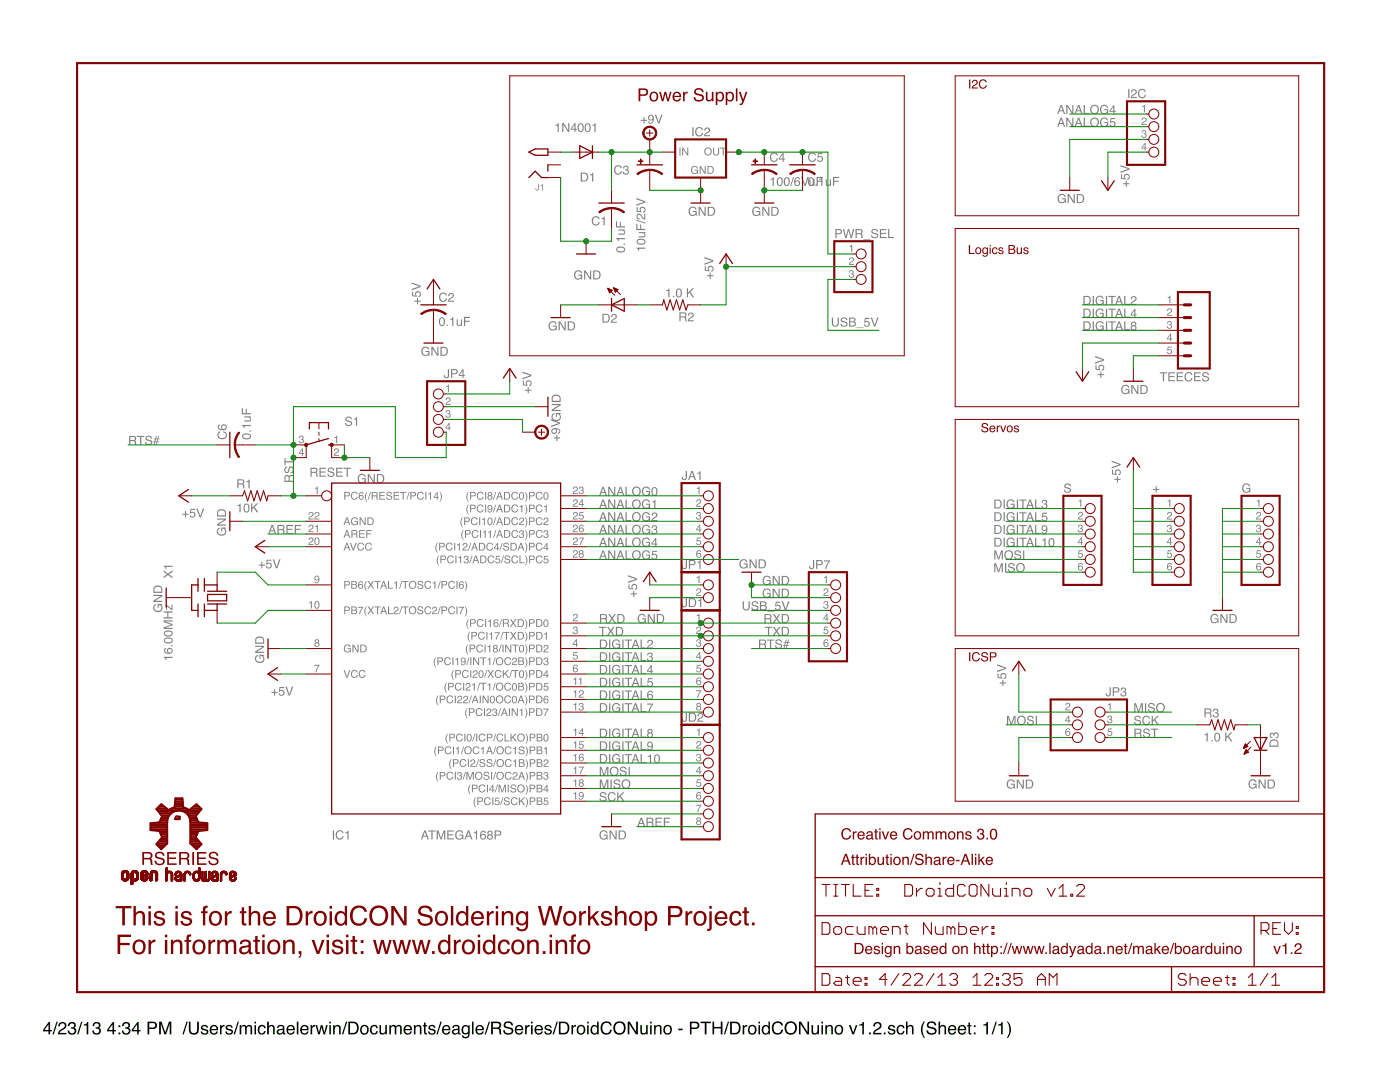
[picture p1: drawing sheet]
<svg xmlns="http://www.w3.org/2000/svg" width="279mm" height="216mm" viewBox="0 0 279 216" stroke-linecap="round" stroke-linejoin="round" font-family="sans-serif">
<path d="M9.7 204.4l-.8 1.1h.8zM9.7 203.9h.3v1.6h.4v.3h-.4v.6h-.3v-.6h-1.1v-.3zM11.3 203.9h.2l-.8 2.5h-.2zM11.9 204.1a.81 .81 0 0 1 1.3 .2 .81 .81 0 0 1-.6 1.2l-.5 .3-.2 .3h1.4v.3h-1.7a1.39 1.39 0 0 1 1.1-1.3 .5 .5 0 0 0 .2-.6 .5 .5 0 0 0-.7-.3 .5 .5 0 0 0-.3 .6h-.3zM13.8 204.1a.72 .72 0 0 1 1.1-.1 .72 .72 0 0 1 0 1l-.1 .1a.8 .8 0 0 1 .2 1.1 .8 .8 0 0 1-1.1 .2l-.3-.3-.1-.5h.3a.51 .51 0 0 0 .5 .7 .51 .51 0 0 0 .5-.5 .51 .51 0 0 0-.5-.5l-.1-.3a.45 .45 0 0 0 .6-.3 .45 .45 0 0 0-.3-.6 .45 .45 0 0 0-.5 .3l-.1 .3h-.3zM16.2 203.9h.3l-.8 2.5h-.3zM16.7 204.4l.5-.1 .2-.4h.2v2.5h-.3v-1.8h-.6zM18.8 204.1a.72 .72 0 0 1 1-.1 .72 .72 0 0 1 0 1l-.1 .1a.8 .8 0 0 1 .2 1.1 .8 .8 0 0 1-1.1 .2l-.3-.3-.1-.5h.3a.51 .51 0 0 0 .5 .7 .51 .51 0 0 0 .6-.5 .51 .51 0 0 0-.6-.5l-.1-.3a.45 .45 0 0 0 .6-.3 .45 .45 0 0 0-.3-.6 .45 .45 0 0 0-.5 .3l-.1 .3h-.3zM22.5 204.4l-.8 1.1h.8zM22.5 203.9h.3v1.6h.3v.3h-.3v.6h-.3v-.6h-1.1v-.3zM23.6 204.6h.4v.3h-.4zM23.6 206h.4v.4h-.4zM24.6 204.1a.72 .72 0 0 1 1.1-.1 .72 .72 0 0 1 0 1l-.1 .1a.8 .8 0 0 1 .2 1.1 .8 .8 0 0 1-1.1 .2l-.3-.3-.1-.5h.3a.51 .51 0 0 0 .5 .7 .51 .51 0 0 0 .5-.5 .51 .51 0 0 0-.5-.5l-.1-.3a.45 .45 0 0 0 .6-.3 .45 .45 0 0 0-.3-.6 .45 .45 0 0 0-.5 .3l-.1 .3h-.3zM27.4 204.4l-.8 1.1h.8zM27.4 203.9h.3v1.6h.3v.3h-.3v.6h-.3v-.6h-1.1v-.3zM29.4 203.9h1.2a.73 .73 0 0 1 .7 .7 .73 .73 0 0 1-.7 .7h-.8v1.1h-.4zM29.8 204.2v.8h.7a.45 .45 0 0 0 .5-.4 .45 .45 0 0 0-.5-.4zM31.8 203.9h.5l.7 2.1 .7-2.1h.5v2.5h-.3v-2.1l-.7 2.1h-.4l-.7-2.1v2.1h-.3zM37.2 203.9h.3l-.8 2.5h-.3zM37.7 203.9h.3v1.5a.65 .65 0 0 0 .7 .8 .65 .65 0 0 0 .6-.8v-1.5h.4v1.4a1.01 1.01 0 0 1-1 1.2 1.01 1.01 0 0 1-1-1.2zM40.3 204.7a.74 .74 0 0 1 1.2 .4h-.3a.39 .39 0 0 0-.4-.3 .39 .39 0 0 0-.3 .3l.1 .1a.79 .79 0 0 1 1 .8 .8 .8 0 0 1-.9 .5 .8 .8 0 0 1-.6-.7h.3a.45 .45 0 0 0 .4 .4 .45 .45 0 0 0 .5-.4l-.1-.1a.93 .93 0 0 1-1.1-.8zM42.1 204.8a.85 .85 0 0 1 1-.2 .85 .85 0 0 1 .4 1h-1.3a.53 .53 0 0 0 .4 .6 .53 .53 0 0 0 .6-.4h.3a.9 .9 0 0 1-1.3 .6 .9 .9 0 0 1-.3-1.4zM42.3 204.9l-.1 .4h1l-.1-.3-.2-.2zM43.9 204.5h.3v.4l.3-.4h.3v.3a.5 .5 0 0 0-.6 .5v1.1h-.3zM45.2 204.7a.74 .74 0 0 1 1.2 .4h-.3a.39 .39 0 0 0-.4-.3 .39 .39 0 0 0-.3 .3l.1 .1a.79 .79 0 0 1 1 .8 .8 .8 0 0 1-.9 .5 .8 .8 0 0 1-.6-.7h.3a.45 .45 0 0 0 .4 .4 .45 .45 0 0 0 .5-.4l-.1-.1a.93 .93 0 0 1-1.1-.8zM47.4 203.9h.3l-.8 2.5h-.3zM47.8 204.5h.3v.3a.6 .6 0 0 1 1.1 0 .62 .62 0 0 1 .7-.3 .62 .62 0 0 1 .4 .7v1.2h-.3v-1.3a.4 .4 0 0 0-.5-.3 .4 .4 0 0 0-.3 .5v1.1h-.3v-1.2a.42 .42 0 0 0-.5-.4 .42 .42 0 0 0-.3 .6v1h-.3zM50.8 204.6h.3v1.8h-.3zM50.8 203.9h.3v.3h-.3zM51.7 204.8a.76 .76 0 0 1 .8-.3 .76 .76 0 0 1 .5 .7h-.3a.51 .51 0 0 0-.7-.4 .51 .51 0 0 0-.2 .7 .49 .49 0 0 0 .3 .7 .49 .49 0 0 0 .6-.5h.3a.83 .83 0 0 1-1.1 .7 .83 .83 0 0 1-.4-1.2zM53.3 203.9h.3v.9a.65 .65 0 0 1 .8-.3 .65 .65 0 0 1 .4 .7v1.2h-.3v-1.2a.46 .46 0 0 0-.5-.4 .46 .46 0 0 0-.4 .6v1h-.3zM55.6 205.8a.44 .44 0 0 0 .5 .4 .44 .44 0 0 0 .3-.7zM55.4 204.7a.8 .8 0 0 1 1.4 .3v1.1l.2 .1v.2h-.4l-.1-.2a.63 .63 0 0 1-.9 .2 .63 .63 0 0 1-.2-.9l1-.3a.42 .42 0 0 0-.4-.5 .42 .42 0 0 0-.4 .4h-.3zM57.4 204.8a.85 .85 0 0 1 1-.2 .85 .85 0 0 1 .4 1h-1.3a.53 .53 0 0 0 .4 .6 .53 .53 0 0 0 .6-.4h.3a.9 .9 0 0 1-1.3 .6 .9 .9 0 0 1-.2-1.4zM57.7 204.9l-.2 .4h1l-.1-.3-.2-.2zM59.2 203.9h.3v2.5h-.3zM60.2 204.8a.85 .85 0 0 1 1-.2 .85 .85 0 0 1 .4 1h-1.4a.53 .53 0 0 0 .4 .6 .53 .53 0 0 0 .7-.4h.3a.9 .9 0 0 1-1.3 .6 .9 .9 0 0 1-.3-1.4zM60.4 204.9l-.1 .4h1l-.1-.3-.3-.2zM62 204.5h.3v.4l.3-.4h.3v.3a.5 .5 0 0 0-.6 .5v1.1h-.3zM63 204.5h.3l.4 1.5 .3-1.5h.4l.3 1.5 .4-1.5h.3l-.5 1.9h-.3l-.4-1.4-.4 1.4h-.3zM65.7 204.6h.3v1.8h-.3zM65.7 203.9h.3v.3h-.3zM66.5 204.5h.3v.3a.66 .66 0 0 1 .8-.3 .66 .66 0 0 1 .4 .7v1.2h-.3v-1.2a.46 .46 0 0 0-.6-.4 .46 .46 0 0 0-.3 .6v1h-.3zM69 203.9h.3l-.8 2.5h-.3zM69.8 204.2v1.9h.7a.99 .99 0 0 0 .7-1 .99 .99 0 0 0-.7-.9zM69.5 203.9h1a1.29 1.29 0 0 1 1.1 1.2 1.29 1.29 0 0 1-1.1 1.3h-1zM72.4 204.9a.7 .7 0 0 0-.2 .9 .7 .7 0 0 0 .9 .3 .7 .7 0 0 0 .1-.9 .7 .7 0 0 0-.8-.3zM72.1 204.8a.94 .94 0 0 1 1.5 .6 .94 .94 0 0 1-1.3 .9l-.4-.5v-.6zM74.1 204.8a.76 .76 0 0 1 .8-.3 .76 .76 0 0 1 .5 .7h-.3a.51 .51 0 0 0-.7-.4 .51 .51 0 0 0-.2 .7 .49 .49 0 0 0 .3 .7 .49 .49 0 0 0 .6-.5h.3a.83 .83 0 0 1-1.1 .7 .83 .83 0 0 1-.4-1.2zM75.7 204.5h.3v1.3a.42 .42 0 0 0 .5 .4 .42 .42 0 0 0 .4-.5v-1.2h.3v1.9h-.3v-.3a.64 .64 0 0 1-.7 .3 .64 .64 0 0 1-.5-.6zM77.7 204.5h.3v.3a.6 .6 0 0 1 1 0 .62 .62 0 0 1 .8-.3 .62 .62 0 0 1 .4 .7v1.2h-.3v-1.3a.4 .4 0 0 0-.5-.3 .4 .4 0 0 0-.3 .5v1.1h-.3v-1.2a.42 .42 0 0 0-.6-.4 .42 .42 0 0 0-.2 .6v1h-.3zM80.8 204.8a.85 .85 0 0 1 1-.2 .85 .85 0 0 1 .4 1h-1.3a.53 .53 0 0 0 .4 .6 .53 .53 0 0 0 .6-.4h.3a.9 .9 0 0 1-1.3 .6 .9 .9 0 0 1-.3-1.4zM81 204.9l-.1 .4h1l-.1-.3-.2-.2zM82.6 204.5h.3v.3a.66 .66 0 0 1 .8-.3 .66 .66 0 0 1 .4 .7v1.2h-.3v-1.2a.46 .46 0 0 0-.6-.4 .46 .46 0 0 0-.3 .6v1h-.3zM84.6 204h.3v.5h.3v.3h-.3v1.2l.3 .2v.2a.44 .44 0 0 1-.6-.4v-1.2h-.2v-.3h.2zM85.7 204.7a.74 .74 0 0 1 1.2 .4h-.3a.39 .39 0 0 0-.4-.3 .39 .39 0 0 0-.4 .3l.2 .1a.79 .79 0 0 1 .9 .8 .8 .8 0 0 1-.8 .5 .8 .8 0 0 1-.7-.7h.3a.45 .45 0 0 0 .5 .4 .45 .45 0 0 0 .4-.4v-.1a.93 .93 0 0 1-1.1-.8zM87.9 203.9h.3l-.8 2.5h-.3zM88.4 204.8a.85 .85 0 0 1 1.1-.2 .85 .85 0 0 1 .4 1h-1.4a.53 .53 0 0 0 .4 .6 .53 .53 0 0 0 .7-.4h.3a.9 .9 0 0 1-1.3 .6 .9 .9 0 0 1-.3-1.4zM88.7 204.9l-.2 .4h1.1l-.1-.3-.3-.2zM90.5 205.8a.44 .44 0 0 0 .6 .4 .44 .44 0 0 0 .2-.7zM90.4 204.7a.8 .8 0 0 1 1.3 .3v1.1l.2 .1v.2h-.3l-.2-.2a.63 .63 0 0 1-.9 .2 .63 .63 0 0 1-.2-.9l1.1-.3a.42 .42 0 0 0-.4-.5 .42 .42 0 0 0-.4 .4h-.3zM92.3 204.8l.6-.3 .5 .3v-.2h.3v1.6a.81 .81 0 0 1-.6 1 .81 .81 0 0 1-.9-.6h.3a.53 .53 0 0 0 .7 .3 .53 .53 0 0 0 .2-.8 .8 .8 0 0 1-1 .2 .8 .8 0 0 1-.3-1.1zM92.6 204.9a.65 .65 0 0 0-.2 .9 .65 .65 0 0 0 .9 .2 .64 .64 0 0 0 .1-.8 .64 .64 0 0 0-.8-.3zM94.2 203.9h.3v2.5h-.3zM95.1 204.8a.85 .85 0 0 1 1.1-.2 .85 .85 0 0 1 .4 1h-1.4a.53 .53 0 0 0 .4 .6 .53 .53 0 0 0 .6-.4h.3a.9 .9 0 0 1-1.2 .6 .9 .9 0 0 1-.3-1.4zM95.4 204.9l-.2 .4h1v-.3l-.3-.2zM97.5 203.9h.3l-.8 2.5h-.3zM98.4 204.2v.8h.8a.44 .44 0 0 0 .5-.4 .44 .44 0 0 0-.5-.4zM98 203.9h1.2a.69 .69 0 0 1 .8 .4 .69 .69 0 0 1-.3 .8l.2 .3 .2 1h-.4l-.1-.7a.39 .39 0 0 0-.5-.4h-.7v1.1h-.4zM100.7 204a1 1 0 0 1 1.7 .6h-.3a.59 .59 0 0 0-.7-.5 .59 .59 0 0 0-.5 .6l.1 .1a2.08 2.08 0 0 1 1.4 .7 1.02 1.02 0 0 1-.7 1 1.02 1.02 0 0 1-1.2-.5l-.1-.4h.3a.71 .71 0 0 0 .7 .6 .71 .71 0 0 0 .7-.5l-.1-.3a2.06 2.06 0 0 1-1.5-.6v-.4zM103 204.8a.85 .85 0 0 1 1-.2 .85 .85 0 0 1 .4 1h-1.3a.53 .53 0 0 0 .4 .6 .53 .53 0 0 0 .6-.4h.3a.9 .9 0 0 1-1.3 .6 .9 .9 0 0 1-.3-1.4zM103.2 204.9l-.1 .4h1l-.1-.3-.2-.2zM104.8 204.5h.3v.4l.3-.4h.3v.3a.5 .5 0 0 0-.6 .5v1.1h-.3zM106 204.6h.3v1.8h-.3zM106 203.9h.3v.3h-.3zM106.9 204.8a.85 .85 0 0 1 1-.2 .85 .85 0 0 1 .5 1h-1.4a.53 .53 0 0 0 .4 .6 .53 .53 0 0 0 .6-.4h.3a.9 .9 0 0 1-1.3 .6 .9 .9 0 0 1-.2-1.4zM107.2 204.9l-.2 .4h1l-.1-.3-.2-.2zM108.9 204.7a.74 .74 0 0 1 1.2 .4h-.3a.39 .39 0 0 0-.4-.3 .39 .39 0 0 0-.4 .3l.2 .1a.79 .79 0 0 1 .9 .8 .8 .8 0 0 1-.8 .5 .8 .8 0 0 1-.7-.7h.3a.45 .45 0 0 0 .5 .4 .45 .45 0 0 0 .4-.4l-.1-.1a.93 .93 0 0 1-1-.8zM111.1 203.9h.2l-.8 2.5h-.2zM111.9 204.2v1.9h.6a.99 .99 0 0 0 .8-1 .99 .99 0 0 0-.8-.9zM111.5 203.9h1.1a1.29 1.29 0 0 1 1 1.2 1.29 1.29 0 0 1-1 1.3h-1.1zM114 204.5h.3v.4l.4-.4h.2v.3a.5 .5 0 0 0-.5 .5v1.1h-.4zM115.6 204.9a.7 .7 0 0 0-.2 .9 .7 .7 0 0 0 .9 .3 .7 .7 0 0 0 .2-.9 .7 .7 0 0 0-.9-.3zM115.3 204.8a.94 .94 0 0 1 1.6 .6 .94 .94 0 0 1-1.4 .9l-.4-.5v-.6zM117.2 204.6h.3v1.8h-.3zM117.2 203.9h.3v.3h-.3zM118.3 205a.69 .69 0 0 0-.1 .8 .69 .69 0 0 0 .7 .3 .73 .73 0 0 0 .3-.8 .73 .73 0 0 0-.7-.5zM118.2 204.6l.6-.1 .4 .3v-.9h.3v2.5h-.3v-.3a.8 .8 0 0 1-1.1 .2 .8 .8 0 0 1-.2-1zM120.2 204.2a1.1 1.1 0 0 1 1.1-.4 1.1 1.1 0 0 1 .8 .8h-.4a.82 .82 0 0 0-1-.5 .82 .82 0 0 0-.5 1.1 .8 .8 0 0 0 .6 .9 .8 .8 0 0 0 1-.6h.3a1.17 1.17 0 0 1-1.5 .9 1.17 1.17 0 0 1-.7-1.6zM122.8 204.1a1.32 1.32 0 0 1 2.1 .8 1.32 1.32 0 0 1-1.6 1.5 1.4 1.4 0 0 1-.5-2.3zM123 204.4a1.02 1.02 0 0 0-.1 1.3 1.02 1.02 0 0 0 1.2 .3 1.01 1.01 0 0 0 .3-1.4 1.01 1.01 0 0 0-1.4-.2zM125.3 203.9h.4l1.3 2v-2h.3v2.5h-.4l-1.3-2.1v2.1h-.3zM127.8 204.5h.3v1.3a.42 .42 0 0 0 .5 .4 .42 .42 0 0 0 .3-.5l.1-1.2h.3v1.9h-.3v-.3a.64 .64 0 0 1-.7 .3 .64 .64 0 0 1-.5-.6zM129.8 204.6h.3v1.8h-.3zM129.8 203.9h.3v.3h-.3zM130.5 204.5h.3v.3a.66 .66 0 0 1 .8-.3 .66 .66 0 0 1 .4 .7v1.2h-.3v-1.2a.46 .46 0 0 0-.5-.4 .46 .46 0 0 0-.4 .6v1h-.3zM132.9 204.9a.7 .7 0 0 0-.2 .9 .7 .7 0 0 0 .9 .3 .7 .7 0 0 0 .2-.9 .7 .7 0 0 0-.9-.3zM132.6 204.8a.94 .94 0 0 1 1.5 .6 .94 .94 0 0 1-1.3 .9l-.4-.5v-.6zM135.4 205.3h.8v.3h-.8zM137.7 203.9h1.1a.73 .73 0 0 1 .8 .7 .73 .73 0 0 1-.8 .7h-.8v1.1h-.3zM138 204.2v.8h.7a.45 .45 0 0 0 .5-.4 .45 .45 0 0 0-.5-.4zM139.8 203.9h2.1v.3h-.9v2.2h-.3v-2.2h-.9zM142.2 203.9h.3v1h1.3v-1h.4v2.5h-.4v-1.2h-1.3v1.2h-.3zM145.3 203.9h.2l-.8 2.5h-.2zM146.1 204.2v1.9h.6a.99 .99 0 0 0 .8-1 .99 .99 0 0 0-.8-.9zM145.7 203.9h1a1.29 1.29 0 0 1 1.1 1.2 1.29 1.29 0 0 1-1.1 1.3h-1zM148.2 204.5h.3v.4l.3-.4h.3v.3a.5 .5 0 0 0-.6 .5v1.1h-.3zM149.8 204.9a.7 .7 0 0 0-.2 .9 .7 .7 0 0 0 .8 .3 .7 .7 0 0 0 .2-.9 .7 .7 0 0 0-.8-.3zM149.5 204.8a.94 .94 0 0 1 1.5 .6 .94 .94 0 0 1-1.3 .9l-.4-.5v-.6zM151.4 204.6h.3v1.8h-.3zM151.4 203.9h.3v.3h-.3zM152.5 205a.69 .69 0 0 0-.2 .8 .69 .69 0 0 0 .8 .3 .73 .73 0 0 0 .3-.8 .73 .73 0 0 0-.7-.5zM152.4 204.6l.6-.1 .3 .3v-.9h.3v2.5h-.2v-.3a.8 .8 0 0 1-1.1 .2 .8 .8 0 0 1-.3-1zM154.3 204.2a1.1 1.1 0 0 1 1.1-.4 1.1 1.1 0 0 1 .9 .8h-.4a.82 .82 0 0 0-1-.5 .82 .82 0 0 0-.5 1.1 .8 .8 0 0 0 .6 .9 .8 .8 0 0 0 .9-.6h.4a1.17 1.17 0 0 1-1.5 .9 1.17 1.17 0 0 1-.7-1.6zM157 204.1a1.32 1.32 0 0 1 2 .8 1.32 1.32 0 0 1-1.5 1.5 1.4 1.4 0 0 1-.5-2.3zM157.2 204.4a1.02 1.02 0 0 0-.2 1.3 1.02 1.02 0 0 0 1.3 .3 1.01 1.01 0 0 0 .3-1.4 1.01 1.01 0 0 0-1.4-.2zM159.4 203.9h.5l1.2 2v-2h.4v2.5h-.4l-1.3-2.1v2.1h-.4zM162 204.5h.3v1.3a.42 .42 0 0 0 .4 .4 .42 .42 0 0 0 .4-.5v-1.2h.3v1.9h-.3l.1-.3a.64 .64 0 0 1-.8 .3 .64 .64 0 0 1-.4-.6zM163.9 204.6h.3v1.8h-.3zM163.9 203.9h.3v.3h-.3zM164.7 204.5h.3v.3a.66 .66 0 0 1 .8-.3 .66 .66 0 0 1 .4 .7v1.2h-.3v-1.2a.46 .46 0 0 0-.6-.4 .46 .46 0 0 0-.3 .6v1h-.3zM167.1 204.9a.7 .7 0 0 0-.2 .9 .7 .7 0 0 0 .8 .3 .7 .7 0 0 0 .2-.9 .7 .7 0 0 0-.8-.3zM166.8 204.8a.94 .94 0 0 1 1.5 .6 .94 .94 0 0 1-1.4 .9l-.3-.5v-.6zM169.4 204.5h.4l.5 1.6 .5-1.6h.3l-.7 1.9h-.3zM171.5 204.4l.5-.1 .2-.4h.2v2.5h-.3v-1.8h-.6zM173.4 206h.4v.4h-.4zM174.6 204.1a.81 .81 0 0 1 1.2 .2 .81 .81 0 0 1-.5 1.2l-.5 .3-.2 .3h1.3v.3h-1.7a1.39 1.39 0 0 1 1.1-1.3 .5 .5 0 0 0 .2-.6 .5 .5 0 0 0-.6-.3 .5 .5 0 0 0-.3 .6h-.3zM176.4 206h.3v.4h-.3zM177.4 204.7a.74 .74 0 0 1 1.2 .4h-.3a.39 .39 0 0 0-.4-.3 .39 .39 0 0 0-.3 .3l.1 .1a.79 .79 0 0 1 1 .8 .8 .8 0 0 1-.8 .5 .8 .8 0 0 1-.7-.7h.3a.45 .45 0 0 0 .4 .4 .45 .45 0 0 0 .5-.4l-.1-.1a.93 .93 0 0 1-1.1-.8zM179.2 204.8a.76 .76 0 0 1 .8-.3 .76 .76 0 0 1 .5 .7h-.3a.51 .51 0 0 0-.7-.4 .51 .51 0 0 0-.2 .7 .49 .49 0 0 0 .3 .7 .49 .49 0 0 0 .6-.5h.3a.83 .83 0 0 1-1.1 .7 .83 .83 0 0 1-.4-1.2zM180.8 203.9h.3v.9a.65 .65 0 0 1 .8-.3 .65 .65 0 0 1 .4 .7v1.2h-.3v-1.2a.46 .46 0 0 0-.5-.4 .46 .46 0 0 0-.4 .6v1h-.3zM184.4 203.8h.2a3.1 3.1 0 0 0 0 3.3h-.2a2.6 2.6 0 0 1 0-3.3zM185.2 204a1 1 0 0 1 1.6 .6h-.3a.59 .59 0 0 0-.6-.5 .59 .59 0 0 0-.6 .6l.2 .1a2.08 2.08 0 0 1 1.4 .7 1.02 1.02 0 0 1-.7 1 1.02 1.02 0 0 1-1.2-.5l-.1-.4h.3a.71 .71 0 0 0 .6 .6 .71 .71 0 0 0 .8-.5l-.2-.3a2.06 2.06 0 0 1-1.4-.6v-.4zM187.3 203.9h.3v.9a.65 .65 0 0 1 .8-.3 .65 .65 0 0 1 .4 .7v1.2h-.3v-1.2a.46 .46 0 0 0-.6-.4 .46 .46 0 0 0-.3 .6v1h-.3zM189.4 204.8a.85 .85 0 0 1 1-.2 .85 .85 0 0 1 .5 1h-1.4a.53 .53 0 0 0 .4 .6 .53 .53 0 0 0 .6-.4h.3a.9 .9 0 0 1-1.3 .6 .9 .9 0 0 1-.2-1.4zM189.7 204.9l-.2 .4h1l-.1-.3-.2-.2zM191.4 204.8a.85 .85 0 0 1 1-.2 .85 .85 0 0 1 .4 1h-1.3a.53 .53 0 0 0 .4 .6 .53 .53 0 0 0 .6-.4h.3a.9 .9 0 0 1-1.3 .6 .9 .9 0 0 1-.3-1.4zM191.6 204.9l-.1 .4h1l-.1-.3-.2-.2zM193.3 204h.3v.5h.3v.3h-.3v1.2l.3 .2v.2a.44 .44 0 0 1-.6-.4v-1.2h-.3v-.3h.3zM194.3 204.6h.4v.3h-.4zM194.3 206h.4v.4h-.4zM196.3 204.4l.4-.1 .2-.4h.3v2.5h-.4v-1.8h-.5zM198.7 203.9h.3l-.9 2.5h-.2zM199.2 204.4l.5-.1 .2-.4h.2v2.5h-.3v-1.8h-.6zM201 203.8h.2l.3 .5a2.54 2.54 0 0 1-.3 2.8h-.2a3.1 3.1 0 0 0 0-3.3z" fill-rule="evenodd" fill="#000"/>
<g fill="#808080">
<path d="M84.8 166l-.3 .8h.6zM84.7 165.7h.2l.7 1.8h-.3l-.2-.5h-.7l-.2 .5h-.2zM85.5 165.7h1.4v.2h-.6v1.6h-.2v-1.6h-.6zM87.2 165.7h.3l.5 1.5 .5-1.5h.4v1.8h-.3v-1.5l-.5 1.5h-.2l-.5-1.5v1.5h-.2zM89.3 165.7h1.3v.2h-1.1v.6h1v.2h-1v.6h1.1v.2h-1.3zM91.1 165.9a.8 .8 0 0 1 1.3 .3h-.2a.62 .62 0 0 0-.9-.2 .62 .62 0 0 0-.2 .8 .57 .57 0 0 0 .6 .5 .57 .57 0 0 0 .5-.6h-.5v-.2h.8v1h-.2v-.2a.88 .88 0 0 1-1.3 0 .88 .88 0 0 1-.1-1.2zM93.5 166l-.3 .8h.6zM93.4 165.7h.2l.7 1.8h-.3l-.2-.5h-.7l-.2 .5h-.2zM94.6 166.1l.6-.3v1.7h-.2v-1.2h-.4zM96 165.9l.6-.1 .3 .2 .1 .2h-.3a.36 .36 0 0 0-.4-.3 .36 .36 0 0 0-.3 .5v.2a.58 .58 0 0 1 .9 .2 .58 .58 0 0 1-.4 .8 .58 .58 0 0 1-.7-.6v-.7zM96.1 167a.37 .37 0 0 0 .7 0 .37 .37 0 0 0-.7 0zM97.5 166.2a.3 .3 0 0 0 .6 0 .3 .3 0 0 0-.6 0zM97.4 167a.36 .36 0 0 0 .7 0 .36 .36 0 0 0-.7 0zM97.4 165.9a.5 .5 0 0 1 .7-.1 .5 .5 0 0 1 0 .8 .54 .54 0 0 1 .1 .8 .54 .54 0 0 1-.8 0 .54 .54 0 0 1 .1-.8l-.3-.4zM98.7 165.7h.8a.52 .52 0 0 1 .5 .5 .52 .52 0 0 1-.5 .5h-.6v.8h-.2zM98.9 165.9v.6h.5a.31 .31 0 0 0 .4-.3 .31 .31 0 0 0-.4-.3z" fill-rule="evenodd"/>
<path d="M30.8 120.7l.4-.2v.3a.62 .62 0 0 0-.3 .8 .62 .62 0 0 0 .8 .3 .57 .57 0 0 0 .5-.6 .57 .57 0 0 0-.6-.6v.6h-.2v-.8h1v.2h-.2a.88 .88 0 0 1 0 1.2 .88 .88 0 0 1-1.2 .1 .86 .86 0 0 1-.2-1.3zM30.6 118.7h1.8v.3l-1.4 .9h1.4v.2h-1.8v-.3l1.5-.9h-1.5zM31 117.2l-.2 .3v.6h1.4v-.5a.72 .72 0 0 0-1.2-.4zM30.9 117a.97 .97 0 0 1 1.5 .6v.7h-1.8v-.9z" fill-rule="evenodd"/>
<path d="M32.7 131.1h1.7v.2h-1.2v.4h-.2zM32.8 129.4l.3-.1v.2a.36 .36 0 0 0-.2 .5 .36 .36 0 0 0 .4 .2h.2a.58 .58 0 0 1 .2-.9 .58 .58 0 0 1 .9 .5 .58 .58 0 0 1-.7 .6 .84 .84 0 0 1-1.2-.9zM33.5 129.8a.4 .4 0 0 0 .8 0 .4 .4 0 0 0-.8 0zM34.2 128.7h.2v.3h-.2zM32.8 127.4a1.06 1.06 0 0 1 1.7 .4 .97 .97 0 0 1-.9 .6 .97 .97 0 0 1-.9-.6zM32.9 127.6a.48 .48 0 0 0 .2 .5 .48 .48 0 0 0 .5 .1l.2-.1a.36 .36 0 0 0 .5-.3 .36 .36 0 0 0-.5-.4zM32.8 126a1.06 1.06 0 0 1 1.7 .4 .97 .97 0 0 1-.9 .6 .97 .97 0 0 1-.9-.6zM32.9 126.2a.48 .48 0 0 0 .2 .5 .48 .48 0 0 0 .5 .1h.2a.36 .36 0 0 0 .5-.4 .36 .36 0 0 0-.5-.4zM32.6 123.8h1.8v.2h-1.5l1.5 .5v.3l-1.5 .5h1.5v.2h-1.8v-.3l1.6-.6-1.6-.5zM32.6 122h1.8v.2h-.8v1h.8v.2h-1.8v-.2h.8v-1h-.8zM33.1 120.7h.2l.9 .7v-.7h.2v1l-1.1-.7v.7h-.2z" fill-rule="evenodd"/>
<path d="M54.7 137.5h.2v.6h.5v.2h-.5v.5h-.2v-.5h-.5v-.2h.5zM55.8 137.1h.9v.2h-.7l-.1 .5a.61 .61 0 0 1 .9 .3 .61 .61 0 0 1-.5 .8 .61 .61 0 0 1-.7-.5h.2a.38 .38 0 0 0 .6 .1 .38 .38 0 0 0 0-.6 .38 .38 0 0 0-.6 .1h-.1zM57 137h.2l.5 1.5 .6-1.5h.2l-.6 1.8h-.3z" fill-rule="evenodd"/>
<path d="M51.1 130.9l.4-.2v.2a.62 .62 0 0 0-.3 .9 .62 .62 0 0 0 .8 .2 .57 .57 0 0 0 .6-.6 .57 .57 0 0 0-.6-.5v.5h-.2v-.7h.9v.1l-.2 .1a.88 .88 0 0 1 0 1.2 .88 .88 0 0 1-1.2 .1 .86 .86 0 0 1-.2-1.3zM50.9 128.9h1.8v.2l-1.4 .9h1.4v.3h-1.8v-.3l1.5-.9h-1.5zM51.3 127.4l-.1 .2-.1 .6h1.4v-.4a.72 .72 0 0 0-1.2-.4zM51.2 127.2a.97 .97 0 0 1 1.5 .5v.8h-1.8l.1-1z" fill-rule="evenodd"/>
<path d="M52.2 112.1h.2v.6h.5v.2h-.5v.5h-.2v-.5h-.6v-.2h.6zM53.2 111.7h1v.2h-.8l-.1 .5a.61 .61 0 0 1 .9 .3 .61 .61 0 0 1-.4 .8 .61 .61 0 0 1-.7-.5h.2a.38 .38 0 0 0 .6 .1 .38 .38 0 0 0 0-.6 .38 .38 0 0 0-.6 .1h-.2zM54.4 111.6h.3l.5 1.5 .5-1.5h.3l-.7 1.8h-.2z" fill-rule="evenodd"/>
<path d="M43.5 105.5l.4-.2v.2a.62 .62 0 0 0-.3 .9 .62 .62 0 0 0 .8 .2 .57 .57 0 0 0 .5-.6 .57 .57 0 0 0-.6-.5v.5h-.2v-.7h1v.1l-.2 .1a.88 .88 0 0 1 0 1.2 .88 .88 0 0 1-1.2 .1 .86 .86 0 0 1-.2-1.3zM43.3 103.5h1.8v.2l-1.4 1h1.4v.2h-1.8v-.3l1.5-.9h-1.5zM43.7 102l-.2 .2v.6h1.4v-.4a.72 .72 0 0 0-1.2-.4zM43.6 101.8a.97 .97 0 0 1 1.5 .5v.8h-1.8v-1z" fill-rule="evenodd"/>
<path d="M47.4 100.8l.6-.3v1.7h-.2v-1.2h-.4zM48.8 100.7a.63 .63 0 0 1 .8-.1 .63 .63 0 0 1 .2 .8 .65 .65 0 0 1-.6 .9 .65 .65 0 0 1-.6-.9zM49 100.7a.96 .96 0 0 0 .2 1.4 .85 .85 0 0 0 0-1.4zM50.1 100.4h.2v.9l.9-.9h.3l-.7 .8 .8 1h-.3l-.7-.9-.3 .3v.6h-.2z" fill-rule="evenodd"/>
<path d="M36.9 102h.2v.5h.6v.2h-.6v.5h-.2v-.5h-.5v-.2h.5zM38 101.5h.9v.2h-.7l-.1 .5a.61 .61 0 0 1 .9 .3 .61 .61 0 0 1-.4 .8 .61 .61 0 0 1-.8-.5h.2a.38 .38 0 0 0 .6 .2 .38 .38 0 0 0 .1-.6 .38 .38 0 0 0-.6 .1h-.2zM39.2 101.5h.3l.5 1.5 .5-1.5h.3l-.7 1.7h-.3z" fill-rule="evenodd"/>
<path d="M62.2 93.5v.6h.6a.31 .31 0 0 0 .3-.2 .31 .31 0 0 0-.3-.4zM62 93.3h.8a.49 .49 0 0 1 .6 .3 .49 .49 0 0 1-.3 .6l.2 .2 .1 .7h-.3v-.6l-.3-.1h-.6v.7h-.2zM63.8 93.3h1.3v.2h-1.1v.6h1v.2h-1v.6h1.1v.2h-1.3zM65.6 93.4a.7 .7 0 0 1 1.1 .5h-.2a.42 .42 0 0 0-.5-.4 .42 .42 0 0 0-.4 .4 1.45 1.45 0 0 1 1.2 .7 .73 .73 0 0 1-.8 .6 .73 .73 0 0 1-.7-.7h.3a.47 .47 0 0 0 .4 .5 .47 .47 0 0 0 .5-.5l-.4-.2a.55 .55 0 0 1-.6-.2 .55 .55 0 0 1 .1-.7zM67.1 93.3h1.3v.2h-1.1v.6h1v.2h-1v.6h1.1v.2h-1.3zM68.6 93.3h1.4v.2h-.6v1.6h-.2v-1.6h-.6z" fill-rule="evenodd"/>
<path d="M71.6 94.8a.8 .8 0 0 1 1.4 .3h-.3a.62 .62 0 0 0-.8-.3 .62 .62 0 0 0-.3 .9 .57 .57 0 0 0 .7 .5 .57 .57 0 0 0 .5-.6h-.6v-.2h.8v1h-.1l-.1-.2a.88 .88 0 0 1-1.2 0 .88 .88 0 0 1-.1-1.2zM73.4 94.6h.3l.9 1.5v-1.5h.2v1.8h-.3l-.9-1.5v1.5h-.2zM75.5 94.8v1.4h.4a.7 .7 0 0 0 .5-.7 .7 .7 0 0 0-.5-.7zM75.2 94.6h.7a.91 .91 0 0 1 .8 .9 .91 .91 0 0 1-.8 .9h-.7z" fill-rule="evenodd"/>
<path d="M127 49.4h1.8v.2h-1.3v.5h-.1zM127.2 47.9a1.06 1.06 0 0 1 1.6 .3 .97 .97 0 0 1-.9 .6 .97 .97 0 0 1-.9-.6zM127.3 48a.48 .48 0 0 0 .1 .5 .48 .48 0 0 0 .6 .1h.2a.36 .36 0 0 0 .4-.4 .36 .36 0 0 0-.4-.3zM127.5 46.3h1.3v.2h-.2a.45 .45 0 0 1 .2 .5 .45 .45 0 0 1-.4 .4h-.9v-.3h.9l.2-.2-.2-.3-.9-.1zM127 44.7h.2v1h.6v-.9h.2v.9h.8v.2h-1.8zM127 43.9l1.8 .5v.2l-1.8-.6zM127.2 42.8a.8 .8 0 0 1 1.1 .6l.3 .2v-1h.2v1.2a1.47 1.47 0 0 1-1.1-.9 .35 .35 0 0 0-.5 .3 .35 .35 0 0 0 .5 .4v.2a.6 .6 0 0 1-.6-.4 .6 .6 0 0 1 .1-.6zM127.1 41.3h.2v.8l.5 .1a.61 .61 0 0 1 .2-.9 .61 .61 0 0 1 .9 .4 .61 .61 0 0 1-.6 .7v-.2a.38 .38 0 0 0 .2-.6 .38 .38 0 0 0-.6 0 .38 .38 0 0 0 .1 .6v.2l-.9-.2zM127 39.5l1.8 .7v.2l-1.8 .7v-.3l1.5-.5-1.5-.5z" fill-rule="evenodd"/>
<path d="M153.8 35.7l.6-.3v1.7h-.2v-1.2h-.4zM155.2 35.5a.63 .63 0 0 1 .8 0 .63 .63 0 0 1 .2 .7 .65 .65 0 0 1-.6 .9 .65 .65 0 0 1-.6-.8zM155.5 35.6a.96 .96 0 0 0 .1 1.3 .85 .85 0 0 0 0-1.4zM156.6 35.5a.63 .63 0 0 1 .8 0 .63 .63 0 0 1 .2 .7 .65 .65 0 0 1-.6 .9 .65 .65 0 0 1-.6-.8zM156.8 35.6a.96 .96 0 0 0 .2 1.3 .85 .85 0 0 0 0-1.4zM158.3 35.3h.2l-.6 1.8h-.2zM158.7 35.5l.6-.1 .3 .2 .1 .2h-.3a.36 .36 0 0 0-.4-.3 .36 .36 0 0 0-.3 .5v.2a.58 .58 0 0 1 .9 .2 .58 .58 0 0 1-.4 .8 .58 .58 0 0 1-.7-.6v-.7zM158.8 36.5a.37 .37 0 0 0 .7 0 .37 .37 0 0 0-.7 0zM159.9 35.3h.2l.5 1.5 .6-1.5h.2l-.6 1.8h-.3zM161.5 35.8h.3v.9l.2 .2 .3-.2 .1-.9h.2v1.3h-.2v-.2a.45 .45 0 0 1-.5 .2 .45 .45 0 0 1-.4-.4zM163 35.3h1.2v.2h-1v.6h.9v.2h-.9v.8h-.2z" fill-rule="evenodd"/>
<path d="M150.4 41.5a.8 .8 0 0 1 1.3 .3h-.2a.62 .62 0 0 0-.9-.3 .62 .62 0 0 0-.2 .9 .57 .57 0 0 0 .6 .5 .57 .57 0 0 0 .5-.6h-.5v-.2h.7v1h-.1l-.1-.3a.88 .88 0 0 1-1.2 .1 .88 .88 0 0 1-.1-1.2zM152.1 41.3h.3l.9 1.4v-1.4h.2v1.8h-.2l-.9-1.5v1.5h-.3zM154.2 41.5v1.4h.4a.7 .7 0 0 0 .6-.7 .7 .7 0 0 0-.6-.7zM153.9 41.3h.8a.91 .91 0 0 1 .7 .9 .91 .91 0 0 1-.7 .9h-.8z" fill-rule="evenodd"/>
<path d="M137.7 41.5a.8 .8 0 0 1 1.3 .3h-.2a.62 .62 0 0 0-.9-.3 .62 .62 0 0 0-.2 .9 .57 .57 0 0 0 .6 .5 .57 .57 0 0 0 .5-.6h-.5v-.2h.7v1h-.1l-.1-.3a.88 .88 0 0 1-1.2 .1 .88 .88 0 0 1-.1-1.2zM139.4 41.3h.3l.9 1.4v-1.4h.2v1.8h-.2l-.9-1.5v1.5h-.3zM141.5 41.5v1.4h.4a.7 .7 0 0 0 .6-.7 .7 .7 0 0 0-.6-.7zM141.2 41.3h.8a.91 .91 0 0 1 .7 .9 .91 .91 0 0 1-.7 .9h-.8z" fill-rule="evenodd"/>
<path d="M161.4 35.5a.63 .63 0 0 1 .8 0 .63 .63 0 0 1 .2 .7 .65 .65 0 0 1-.5 .9 .65 .65 0 0 1-.7-.8zM161.7 35.6a.96 .96 0 0 0 .1 1.3 .85 .85 0 0 0 .1-1.4zM162.8 36.8h.2v.3h-.2zM163.5 35.7l.6-.3v1.7h-.2v-1.2h-.4zM164.8 35.8h.2v.9l.3 .2 .3-.2v-.9h.2v1.3h-.2v-.2a.45 .45 0 0 1-.5 .2 .45 .45 0 0 1-.3-.4zM166.2 35.3h1.3v.2h-1v.6h.9v.2h-.9v.8h-.3z" fill-rule="evenodd"/>
<path d="M133 57.9l.6-.3v1.7h-.2v-1.2h-.4zM134.3 59h.3v.3h-.3zM135.1 57.7a.63 .63 0 0 1 .8 0 .63 .63 0 0 1 .2 .7 .65 .65 0 0 1-.6 1 .65 .65 0 0 1-.6-.9zM135.3 57.8a.96 .96 0 0 0 .2 1.4 .85 .85 0 0 0 0-1.4zM137.1 57.5h.2v.9l.9-.9h.3l-.7 .7 .7 1.1h-.3l-.6-.9-.3 .3v.6h-.2z" fill-rule="evenodd"/>
<path d="M109.7 64.3a.8 .8 0 0 1 1.4 .4h-.3a.62 .62 0 0 0-.8-.3 .62 .62 0 0 0-.3 .8 .57 .57 0 0 0 .7 .6 .57 .57 0 0 0 .5-.6h-.6v-.2h.8v.9h-.1l-.1-.2a.88 .88 0 0 1-1.2 0 .88 .88 0 0 1-.1-1.2zM111.5 64.1h.3l.9 1.5v-1.5h.2v1.8h-.3l-.9-1.4v1.4h-.2zM113.5 64.3v1.4h.5a.7 .7 0 0 0 .5-.7 .7 .7 0 0 0-.5-.7zM113.3 64.1h.7a.91 .91 0 0 1 .8 .9 .91 .91 0 0 1-.8 .9h-.7z" fill-rule="evenodd"/>
<path d="M128.4 23.4h.2v.5h.6v.2h-.6v.5h-.2v-.5h-.5v-.2h.5zM129.5 23.1a.67 .67 0 0 1 .8 0 .67 .67 0 0 1 .2 .8 .59 .59 0 0 1-.4 .8 .59 .59 0 0 1-.8-.5h.3a.35 .35 0 0 0 .4 .3 .35 .35 0 0 0 .2-.4l.1-.2a.56 .56 0 0 1-.8 0 .56 .56 0 0 1 0-.8zM129.5 23.5a.4 .4 0 0 0 .8 0 .4 .4 0 0 0-.8 0zM130.7 22.9h.2l.6 1.5 .5-1.5h.2l-.6 1.7h-.3z" fill-rule="evenodd"/>
<path d="M110.9 24.9l.6-.3v1.7h-.2v-1.2h-.4zM112.2 24.5h.3l.9 1.5v-1.5h.2v1.8h-.2l-1-1.4v1.4h-.2zM114.6 24.9l-.5 .8h.5zM114.7 24.6h.2v1.1h.2v.2h-.2v.4h-.3v-.4h-.7v-.2zM115.5 24.8a.63 .63 0 0 1 .8-.1 .63 .63 0 0 1 .2 .7 .65 .65 0 0 1-.6 1 .65 .65 0 0 1-.6-.9zM115.7 24.8a.96 .96 0 0 0 .2 1.4 .85 .85 0 0 0 0-1.4zM116.9 24.8a.63 .63 0 0 1 .7-.1 .63 .63 0 0 1 .3 .7 .65 .65 0 0 1-.6 1 .65 .65 0 0 1-.6-.9zM117.1 24.8a.96 .96 0 0 0 .2 1.4 .85 .85 0 0 0 0-1.4zM118.2 24.9l.7-.3v1.7h-.3v-1.2h-.4z" fill-rule="evenodd"/>
<path d="M123.1 49.4a1.06 1.06 0 0 1 1.7 .4 .97 .97 0 0 1-.9 .6 .97 .97 0 0 1-.9-.6zM123.2 49.6a.48 .48 0 0 0 .2 .5 .48 .48 0 0 0 .5 .1l.2-.1a.36 .36 0 0 0 .5-.3 .36 .36 0 0 0-.5-.4zM124.5 48.6h.2v.3h-.2zM123 47.5h1.7v.2h-1.2v.4h-.2zM123.4 45.8h1.3v.2h-.2a.45 .45 0 0 1 .2 .5 .45 .45 0 0 1-.4 .3h-.9v-.2h1l.2-.2-.2-.3-1-.1zM122.9 44.2h.2v1h.6v-.9h.2v.9h.8v.2h-1.8z" fill-rule="evenodd"/>
<path d="M114.8 54.2a.8 .8 0 0 1 1.4 .3h-.3a.62 .62 0 0 0-.8-.3 .62 .62 0 0 0-.3 .9 .57 .57 0 0 0 .6 .5 .57 .57 0 0 0 .6-.6h-.6v-.2h.8v1h-.2v-.3a.88 .88 0 0 1-1.2 .1 .88 .88 0 0 1-.1-1.2zM116.6 54h.3l.9 1.4v-1.4h.2v1.8h-.3l-.9-1.5v1.5h-.2zM118.6 54.2v1.4h.5a.7 .7 0 0 0 .5-.7 .7 .7 0 0 0-.5-.7zM118.4 54h.7a.91 .91 0 0 1 .8 .9 .91 .91 0 0 1-.8 .9h-.7z" fill-rule="evenodd"/>
<path d="M87.8 63.5a.63 .63 0 0 1 .8-.1 .63 .63 0 0 1 .2 .8 .65 .65 0 0 1-.6 .9 .65 .65 0 0 1-.6-.9zM88 63.5a.96 .96 0 0 0 .2 1.4 .85 .85 0 0 0 0-1.4zM89.1 64.8h.3v.2h-.3zM89.8 63.6l.7-.3v1.7h-.3v-1.2h-.4zM91.1 63.7h.3v1l.2 .2 .3-.2 .1-1h.2v1.3h-.2v-.2a.45 .45 0 0 1-.5 .2 .45 .45 0 0 1-.4-.4zM92.6 63.2h1.2v.3h-1v.5h.9v.2h-.9v.8h-.2z" fill-rule="evenodd"/>
<path d="M84.3 69.4a.8 .8 0 0 1 1.4 .3h-.3a.62 .62 0 0 0-.8-.3 .62 .62 0 0 0-.3 .9 .57 .57 0 0 0 .7 .5 .57 .57 0 0 0 .5-.6h-.6v-.2h.8v1h-.1l-.1-.2a.88 .88 0 0 1-1.2 0 .88 .88 0 0 1-.1-1.2zM86.1 69.2h.3l.9 1.5v-1.5h.2v1.8h-.3l-.9-1.5v1.5h-.2zM88.2 69.4v1.4h.4a.7 .7 0 0 0 .5-.7 .7 .7 0 0 0-.5-.7zM87.9 69.2h.7a.91 .91 0 0 1 .8 .9 .91 .91 0 0 1-.8 .9h-.7z" fill-rule="evenodd"/>
<path d="M82.7 60h.5v-.5h.2v.5h.6v.2h-.6v.5h-.2v-.5h-.5zM82.2 58.2h.3v.7l.4 .1a.61 .61 0 0 1 .3-.9 .61 .61 0 0 1 .8 .4 .61 .61 0 0 1-.5 .8v-.2a.38 .38 0 0 0 .2-.6 .38 .38 0 0 0-.6 0 .38 .38 0 0 0 .1 .5v.2l-1-.1zM82.2 56.4l1.8 .6v.3l-1.8 .6v-.2l1.5-.6-1.5-.5z" fill-rule="evenodd"/>
<path d="M201.1 155.8a.8 .8 0 0 1 1.4 .3h-.2a.62 .62 0 0 0-.9-.3 .62 .62 0 0 0-.2 .9 .57 .57 0 0 0 .6 .5 .57 .57 0 0 0 .5-.6h-.5v-.2h.7v.9h-.1l-.1-.2a.88 .88 0 0 1-1.2 .1 .88 .88 0 0 1-.1-1.2zM202.9 155.5h.3l.9 1.5v-1.5h.2v1.8h-.2l-1-1.4v1.4h-.2zM205 155.8v1.3h.4a.7 .7 0 0 0 .6-.7 .7 .7 0 0 0-.6-.6zM204.7 155.5h.8a.91 .91 0 0 1 .7 .9 .91 .91 0 0 1-.7 .9h-.8z" fill-rule="evenodd"/>
<path d="M199.5 136.2h.5v-.6h.2v.6h.6v.2h-.6v.5h-.2v-.5h-.5zM199.1 134.4h.2v.7l.5 .1a.61 .61 0 0 1 .2-.9 .61 .61 0 0 1 .9 .4 .61 .61 0 0 1-.6 .8v-.2a.38 .38 0 0 0 .2-.6 .38 .38 0 0 0-.6-.1 .38 .38 0 0 0 .1 .6v.2l-.9-.1zM199 132.5l1.8 .7v.3l-1.8 .6v-.3l1.5-.5-1.5-.5z" fill-rule="evenodd"/>
<path d="M240.4 146.5l.6-.3v1.7h-.2v-1.2h-.4zM241.8 147.7h.2v.2h-.2zM242.5 146.4a.63 .63 0 0 1 .8-.1 .63 .63 0 0 1 .2 .8 .65 .65 0 0 1-.6 .9 .65 .65 0 0 1-.6-.9zM242.8 146.4a.96 .96 0 0 0 .1 1.4 .85 .85 0 0 0 0-1.4zM244.5 146.2h.2v.8l.9-.8h.3l-.7 .7 .8 1h-.3l-.7-.9-.3 .3v.6h-.2z" fill-rule="evenodd"/>
<path d="M249.4 155.8a.8 .8 0 0 1 1.4 .3h-.3a.62 .62 0 0 0-.8-.3 .62 .62 0 0 0-.3 .9 .57 .57 0 0 0 .6 .5 .57 .57 0 0 0 .6-.6h-.6v-.2h.8v.9h-.2v-.2a.88 .88 0 0 1-1.2 .1 .88 .88 0 0 1-.1-1.2zM251.2 155.5h.3l.9 1.5v-1.5h.2v1.8h-.3l-.9-1.4v1.4h-.2zM253.2 155.8v1.3h.5a.7 .7 0 0 0 .5-.7 .7 .7 0 0 0-.5-.6zM253 155.5h.7a.91 .91 0 0 1 .8 .9 .91 .91 0 0 1-.8 .9h-.7z" fill-rule="evenodd"/>
<path d="M141.1 54.9h.5v-.5h.2v.5h.6v.2h-.6v.5h-.2v-.5h-.5zM140.7 53.1h.2v.8h.5a.61 .61 0 0 1 .2-.8 .61 .61 0 0 1 .9 .4 .61 .61 0 0 1-.6 .7v-.2a.38 .38 0 0 0 .2-.6 .38 .38 0 0 0-.6 0 .38 .38 0 0 0 .1 .6v.2l-.9-.2zM140.6 51.3l1.8 .6v.3l-1.8 .6v-.2l1.5-.5-1.5-.5z" fill-rule="evenodd"/>
<path d="M147.8 111.8a.8 .8 0 0 1 1.4 .4h-.3a.62 .62 0 0 0-.8-.3 .62 .62 0 0 0-.3 .8 .57 .57 0 0 0 .6 .5 .57 .57 0 0 0 .6-.6h-.6v-.2h.8v1h-.1l-.1-.2a.88 .88 0 0 1-1.2 0 .88 .88 0 0 1-.1-1.2zM149.6 111.6h.3l.9 1.5v-1.5h.2v1.8h-.3l-.9-1.4v1.4h-.2zM151.6 111.8v1.4h.5a.7 .7 0 0 0 .5-.7 .7 .7 0 0 0-.5-.7zM151.4 111.6h.7a.91 .91 0 0 1 .8 .9 .91 .91 0 0 1-.8 .9h-.7z" fill-rule="evenodd"/>
<path d="M119.9 165.9a.8 .8 0 0 1 1.3 .3h-.2a.62 .62 0 0 0-.8-.2 .62 .62 0 0 0-.3 .8 .57 .57 0 0 0 .6 .5 .57 .57 0 0 0 .5-.6h-.5v-.2h.8v1h-.2v-.2a.88 .88 0 0 1-1.3 0 .88 .88 0 0 1-.1-1.2zM121.6 165.7h.3l.9 1.5v-1.5h.3v1.8h-.3l-.9-1.5v1.5h-.3zM123.7 165.9v1.4h.4a.7 .7 0 0 0 .6-.7 .7 .7 0 0 0-.6-.7zM123.5 165.7h.7a.91 .91 0 0 1 .7 .9 .91 .91 0 0 1-.7 .9h-.7z" fill-rule="evenodd"/>
<path d="M104.8 77.8h.5v-.6h.2v.6h.6v.2h-.6v.5h-.2v-.5h-.5zM104.3 76h.2v.7l.5 .1a.61 .61 0 0 1 .3-.9 .61 .61 0 0 1 .8 .4 .61 .61 0 0 1-.5 .8v-.3a.38 .38 0 0 0 .2-.5 .38 .38 0 0 0-.6-.1 .38 .38 0 0 0 .1 .6v.2l-1-.1zM104.3 74.1l1.8 .7v.3l-1.8 .6v-.3l1.5-.5-1.5-.5z" fill-rule="evenodd"/>
<path d="M110.3 82.6l.3-.2v.3a.62 .62 0 0 0-.3 .8 .62 .62 0 0 0 .9 .3 .57 .57 0 0 0 .5-.6 .57 .57 0 0 0-.6-.6v.6h-.2v-.8h1v.2h-.2a.88 .88 0 0 1 0 1.2 .88 .88 0 0 1-1.2 .1 .86 .86 0 0 1-.2-1.3zM110.1 80.6h1.8v.3l-1.5 .9h1.5v.2h-1.8v-.3l1.5-.9h-1.5zM110.5 79.1l-.2 .3v.6h1.4v-.5a.72 .72 0 0 0-1.2-.4zM110.4 78.9a.97 .97 0 0 1 1.5 .6v.7h-1.8v-.9z" fill-rule="evenodd"/>
<path d="M110.5 87.3h.5v-.5h.2v.5h.6v.2h-.6v.5h-.2v-.5h-.5zM110.2 85.6a1.09 1.09 0 0 1 1.6 .4 .46 .46 0 0 1-.5 .6v-.3a.35 .35 0 0 0 .3-.4 .35 .35 0 0 0-.4-.2l-.2-.1a.58 .58 0 0 1 0 .9 .58 .58 0 0 1-.9-.1 .58 .58 0 0 1 .1-.8zM110.2 86a.4 .4 0 0 0 .8 0 .4 .4 0 0 0-.8 0zM110 83.7l1.8 .6v.3l-1.8 .6v-.2l1.5-.6-1.5-.5z" fill-rule="evenodd"/>
<path d="M125.9 118.4h.5v-.5h.2v.5h.5v.2h-.5v.5h-.2v-.5h-.5zM125.4 116.6h.2v.7l.5 .1a.61 .61 0 0 1 .3-.9 .61 .61 0 0 1 .8 .5 .61 .61 0 0 1-.5 .7v-.2a.38 .38 0 0 0 .2-.6 .38 .38 0 0 0-.6 0 .38 .38 0 0 0 .1 .6v.1l-1-.1zM125.3 114.8l1.8 .6v.3l-1.8 .6v-.2l1.6-.5-1.6-.6z" fill-rule="evenodd"/>
<path d="M127.5 122.7a.8 .8 0 0 1 1.4 .4h-.3a.62 .62 0 0 0-.8-.3 .62 .62 0 0 0-.3 .8 .57 .57 0 0 0 .6 .6 .57 .57 0 0 0 .6-.6h-.6v-.2h.8v.9h-.2v-.2a.88 .88 0 0 1-1.2 0 .88 .88 0 0 1-.1-1.2zM129.3 122.5h.3l.9 1.5v-1.5h.2v1.8h-.3l-.9-1.4v1.4h-.2zM131.3 122.7v1.4h.5a.7 .7 0 0 0 .5-.7 .7 .7 0 0 0-.5-.7zM131.1 122.5h.7a.91 .91 0 0 1 .8 .9 .91 .91 0 0 1-.8 .9h-.7z" fill-rule="evenodd"/>
<path d="M48.4 86.7a1.06 1.06 0 0 1 1.7 .4 .97 .97 0 0 1-.9 .6 .97 .97 0 0 1-.9-.6zM48.6 86.9a.48 .48 0 0 0 .1 .5 .48 .48 0 0 0 .5 0h.3a.36 .36 0 0 0 .4-.3 .36 .36 0 0 0-.5-.4zM49.8 85.9h.3v.3h-.3zM48.3 84.8h1.8v.2h-1.3v.4h-.2zM48.7 83.1h1.4v.2h-.2a.45 .45 0 0 1 .2 .5 .45 .45 0 0 1-.5 .3h-.9v-.2h1l.2-.2-.2-.4h-1zM48.3 81.4h.2v1h.5v-.8h.2v.8h.9v.3h-1.8z" fill-rule="evenodd"/>
<path d="M222.4 95.5h.5v-.5h.2v.5h.5v.2h-.5v.6h-.2v-.6h-.5zM221.9 93.7h.2v.8l.5 .1a.61 .61 0 0 1 .3-.9 .61 .61 0 0 1 .8 .4 .61 .61 0 0 1-.5 .8v-.3a.38 .38 0 0 0 .2-.5 .38 .38 0 0 0-.6-.1 .38 .38 0 0 0 .1 .6v.2l-1-.1zM221.8 91.9l1.8 .7v.2l-1.8 .7v-.3l1.6-.5-1.6-.5z" fill-rule="evenodd"/>
<path d="M241.8 122.7a.8 .8 0 0 1 1.3 .4h-.2a.62 .62 0 0 0-.8-.3 .62 .62 0 0 0-.3 .8 .57 .57 0 0 0 .6 .6 .57 .57 0 0 0 .5-.6h-.5v-.2h.8v.9h-.2v-.2a.88 .88 0 0 1-1.3 0 .88 .88 0 0 1-.1-1.2zM243.6 122.5h.2l.9 1.5v-1.5h.3v1.8h-.3l-.9-1.4v1.4h-.2zM245.6 122.7v1.4h.4a.7 .7 0 0 0 .6-.7 .7 .7 0 0 0-.6-.7zM245.4 122.5h.7a.91 .91 0 0 1 .7 .9 .91 .91 0 0 1-.7 .9h-.7z" fill-rule="evenodd"/>
<path d="M224.1 36.6h.6v-.6h.2v.6h.5v.2h-.5v.5h-.2v-.5h-.6zM223.7 34.8h.2v.7l.5 .1a.61 .61 0 0 1 .3-.9 .61 .61 0 0 1 .8 .4 .61 .61 0 0 1-.5 .8v-.3a.38 .38 0 0 0 .2-.5 .38 .38 0 0 0-.6-.1 .38 .38 0 0 0 .1 .6l-.1 .2-.9-.1zM223.6 32.9l1.8 .7v.2l-1.8 .7v-.3l1.6-.5-1.6-.5z" fill-rule="evenodd"/>
<path d="M224 77a.8 .8 0 0 1 1.4 .4h-.3a.62 .62 0 0 0-.8-.3 .62 .62 0 0 0-.3 .8 .57 .57 0 0 0 .6 .6 .57 .57 0 0 0 .6-.6h-.6v-.2h.8v.9h-.2v-.2a.88 .88 0 0 1-1.2 0 .88 .88 0 0 1-.1-1.2zM225.8 76.8h.3l.9 1.5v-1.5h.2v1.8h-.3l-.9-1.4v1.4h-.2zM227.8 77v1.4h.5a.7 .7 0 0 0 .5-.7 .7 .7 0 0 0-.5-.7zM227.6 76.8h.7a.91 .91 0 0 1 .8 .9 .91 .91 0 0 1-.8 .9h-.7z" fill-rule="evenodd"/>
<path d="M219.1 74.7h.5v-.6h.2v.6h.5v.2h-.5v.5h-.2v-.5h-.5zM218.6 72.9h.2v.7l.5 .1a.61 .61 0 0 1 .3-.9 .61 .61 0 0 1 .8 .4 .61 .61 0 0 1-.5 .8v-.3a.38 .38 0 0 0 .2-.5 .38 .38 0 0 0-.6-.1 .38 .38 0 0 0 .1 .6v.2l-1-.1zM218.5 71l1.8 .7v.2l-1.8 .7v-.3l1.6-.5-1.6-.5z" fill-rule="evenodd"/>
<path d="M211.3 38.9a.8 .8 0 0 1 1.4 .4h-.3a.62 .62 0 0 0-.8-.3 .62 .62 0 0 0-.3 .8 .57 .57 0 0 0 .6 .6 .57 .57 0 0 0 .6-.6h-.6v-.2h.8v.9h-.2v-.2a.88 .88 0 0 1-1.2 0 .88 .88 0 0 1-.1-1.2zM213.1 38.7h.3l.9 1.5v-1.5h.2v1.8h-.3l-.9-1.4v1.4h-.2zM215.1 38.9v1.4h.5a.7 .7 0 0 0 .5-.7 .7 .7 0 0 0-.5-.7zM214.9 38.7h.7a.91 .91 0 0 1 .8 .9 .91 .91 0 0 1-.8 .9h-.7z" fill-rule="evenodd"/>
<path d="M94.9 159.1h.1l-.3 .6v.6l.3 .8-.3-.3-.2-.6 .1-.7zM95.3 159.1h.6a.44 .44 0 0 1 .5 .5 .44 .44 0 0 1-.5 .4h-.4v.6h-.2zM95.5 159.3v.5h.4a.27 .27 0 0 0 .3-.2 .27 .27 0 0 0-.3-.3zM96.8 159.3a.66 .66 0 0 1 .6-.2 .66 .66 0 0 1 .5 .5h-.2a.52 .52 0 0 0-.7-.3 .52 .52 0 0 0-.2 .8 .47 .47 0 0 0 .5 .4 .47 .47 0 0 0 .5-.4h.2a.73 .73 0 0 1-1.1 .5 .73 .73 0 0 1-.2-1.1zM98.3 159.1h.2v1.5h-.2zM98.9 159.2h.7v.2h-.6v.4a.52 .52 0 0 1 .7 .2 .52 .52 0 0 1-.4 .7 .52 .52 0 0 1-.6-.4h.2a.33 .33 0 0 0 .5 .1 .33 .33 0 0 0 0-.5 .33 .33 0 0 0-.5 .1h-.1zM100.3 159.1h.2l-.5 1.5h-.2zM100.7 159.2l.4-.1a.5 .5 0 0 1 .6 .5h-.2a.36 .36 0 0 0-.4-.4 .36 .36 0 0 0-.3 .4l.1 .1a.66 .66 0 0 1 .8 .8 .66 .66 0 0 1-.7 .2 .66 .66 0 0 1-.5-.6h.2a.4 .4 0 0 0 .4 .4 .4 .4 0 0 0 .4-.4 .72 .72 0 0 1-.9-.7zM102.1 159.3a.66 .66 0 0 1 .7-.2 .66 .66 0 0 1 .5 .5h-.2a.52 .52 0 0 0-.7-.3 .52 .52 0 0 0-.2 .8 .47 .47 0 0 0 .4 .4 .47 .47 0 0 0 .5-.4h.2a.73 .73 0 0 1-1 .5 .73 .73 0 0 1-.3-1.1zM103.6 159.1h.2v.8l.7-.8h.3l-.7 .6 .7 .9h-.3l-.5-.7-.2 .2v.5h-.2zM104.9 159.1a1.26 1.26 0 0 1 0 2l.3-1zM105.7 159.1h.7a.44 .44 0 0 1 .5 .5 .44 .44 0 0 1-.5 .4h-.5v.6h-.2zM105.9 159.3v.5h.4a.27 .27 0 0 0 .3-.2 .27 .27 0 0 0-.3-.3zM107.3 159.3v.5h.4a.25 .25 0 0 0 .3-.3 .25 .25 0 0 0-.3-.2zM107.3 159.9v.6l.7-.1-.1-.4zM107.1 159.1h.7a.38 .38 0 0 1 .4 .3 .38 .38 0 0 1-.2 .4 .43 .43 0 0 1 .3 .5 .43 .43 0 0 1-.5 .3h-.7zM108.6 159.2h.8v.2h-.6l-.1 .4a.52 .52 0 0 1 .7 .2 .52 .52 0 0 1-.3 .7 .52 .52 0 0 1-.7-.4h.2a.33 .33 0 0 0 .5 .1 .33 .33 0 0 0 .1-.5 .33 .33 0 0 0-.5 .1h-.2z" fill-rule="evenodd"/>
<path d="M114.4 158.3l.6-.3v1.5h-.2v-1h-.4zM115.6 158.2a.66 .66 0 0 1 .9 .2 .66 .66 0 0 1-.1 .8 .46 .46 0 0 1-.5 .4 .46 .46 0 0 1-.4-.4h.2a.3 .3 0 0 0 .4 .2 .3 .3 0 0 0 .2-.4v-.2a.48 .48 0 0 1-.7 .1 .48 .48 0 0 1 0-.7zM115.7 158.5a.32 .32 0 0 0 .6 0 .32 .32 0 0 0-.6 0z" fill-rule="evenodd"/>
<path d="M68.7 121h.7a.44 .44 0 0 1 .4 .5 .44 .44 0 0 1-.4 .4h-.5v.6h-.2zM68.9 121.2v.5h.4a.27 .27 0 0 0 .3-.2 .27 .27 0 0 0-.3-.3zM70.3 121.2v.5h.4a.25 .25 0 0 0 .3-.3 .25 .25 0 0 0-.3-.2zM70.3 121.8v.6l.7-.1-.1-.4zM70.1 121h.7a.38 .38 0 0 1 .4 .3 .38 .38 0 0 1-.2 .4 .43 .43 0 0 1 .3 .6 .43 .43 0 0 1-.6 .2h-.6zM71.4 121.1h1.1l-.6 1.4h-.2v-.2l.6-1h-.9zM73.1 121h.1l-.3 .6v.6l.3 .8-.3-.3-.2-.6 .1-.7zM73.3 121h.3l.4 .6 .4-.6h.2l-.5 .8 .6 .7h-.3l-.4-.6-.4 .6h-.3l.6-.7zM74.7 121h1.3v.2h-.5v1.3h-.3v-1.3h-.5zM76.6 121.2l-.3 .7h.5zM76.5 121h.2l.5 1.5h-.2l-.1-.4h-.6l-.2 .4h-.2zM77.4 121h.2v1.4h.8v.1h-1zM78.7 121.1a.52 .52 0 0 1 .9 .3 .52 .52 0 0 1-.6 .7l-.3 .3h.9v.1h-1.1l.2-.4a.59 .59 0 0 0 .6-.8h-.4l-.1 .3h-.2zM80.1 121h.2l-.5 1.5h-.2zM80.3 121h1.2v.2h-.5v1.3h-.2v-1.3h-.5zM81.6 121.8a.8 .8 0 0 1 1.6 0 .8 .8 0 0 1-1.6 0zM81.8 121.8a.6 .6 0 0 0 1.2 0 .6 .6 0 0 0-1.2 0zM83.5 121.1l.4-.1a.5 .5 0 0 1 .6 .5h-.2a.36 .36 0 0 0-.4-.3 .36 .36 0 0 0-.4 .3l.1 .1a.66 .66 0 0 1 .8 .8 .66 .66 0 0 1-.7 .2 .66 .66 0 0 1-.4-.5h.2a.4 .4 0 0 0 .4 .3 .4 .4 0 0 0 .4-.4h-.1a.72 .72 0 0 1-.8-.7zM84.9 121.2a.66 .66 0 0 1 .6-.2 .66 .66 0 0 1 .5 .5h-.2a.52 .52 0 0 0-.7-.3 .52 .52 0 0 0-.2 .8 .47 .47 0 0 0 .5 .4 .47 .47 0 0 0 .4-.4h.3a.73 .73 0 0 1-1.1 .5 .73 .73 0 0 1-.2-1.1zM86.4 121.1a.52 .52 0 0 1 .8 .3 .52 .52 0 0 1-.5 .7l-.3 .3h.8v.1h-1l.2-.4a.59 .59 0 0 0 .6-.8h-.4l-.2 .3h-.2zM87.8 121h.2l-.5 1.5h-.2zM88.1 121h.7a.44 .44 0 0 1 .5 .5 .44 .44 0 0 1-.5 .4h-.5v.6h-.2zM88.3 121.2v.5h.4a.27 .27 0 0 0 .3-.2 .27 .27 0 0 0-.3-.3zM89.6 121.2a.66 .66 0 0 1 .7-.2 .66 .66 0 0 1 .5 .5h-.2a.52 .52 0 0 0-.7-.3 .52 .52 0 0 0-.2 .8 .47 .47 0 0 0 .4 .4 .47 .47 0 0 0 .5-.4h.2a.73 .73 0 0 1-1 .5 .73 .73 0 0 1-.3-1.1zM91.1 121h.2v1.5h-.2zM91.6 121.1h1l-.6 1.4h-.2v-.2l.6-1h-.8zM92.7 121a1.26 1.26 0 0 1 0 2l.3-1z" fill-rule="evenodd"/>
<path d="M61.7 120.2l.5-.3v1.5h-.2v-1h-.3zM62.9 120.1a.64 .64 0 0 1 .8 .1 .64 .64 0 0 1 0 .8 .53 .53 0 0 1-.7 .4 .53 .53 0 0 1-.3-.7zM63.1 120.1a.83 .83 0 0 0 .1 1.2 .7 .7 0 0 0 .1-1.2z" fill-rule="evenodd"/>
<path d="M68.7 115.9h.7a.44 .44 0 0 1 .4 .5 .44 .44 0 0 1-.4 .4h-.5v.7h-.2zM68.9 116.1v.5h.4a.27 .27 0 0 0 .3-.2 .27 .27 0 0 0-.3-.3zM70.3 116.1v.5h.4a.25 .25 0 0 0 .3-.3 .25 .25 0 0 0-.3-.2zM70.3 116.8v.5l.7-.1-.1-.4zM70.1 115.9h.7a.38 .38 0 0 1 .4 .3 .38 .38 0 0 1-.2 .4 .43 .43 0 0 1 .3 .6 .43 .43 0 0 1-.6 .3h-.6zM71.6 116.1l.2-.1a.44 .44 0 0 1 .6 .4l-.5-.2-.3 .5a.51 .51 0 0 1 .8 .2 .51 .51 0 0 1-.3 .7 .51 .51 0 0 1-.6-.6zM71.7 117a.32 .32 0 0 0 .6 0 .32 .32 0 0 0-.6 0zM73.1 115.9h.1l-.3 .6v.6l.3 .8-.3-.3-.2-.6 .1-.6zM73.3 115.9h.3l.4 .6 .4-.6h.2l-.5 .8 .6 .8h-.3l-.4-.7-.4 .7h-.3l.6-.8zM74.7 115.9h1.3v.2h-.5v1.4h-.3v-1.4h-.5zM76.6 116.2l-.3 .6h.5zM76.5 115.9h.2l.5 1.6h-.2l-.1-.5h-.6l-.2 .5h-.2zM77.4 115.9h.2v1.4h.8v.2h-1zM78.7 116.3l.5-.3v1.5h-.2v-1.1h-.3zM80.1 115.9h.2l-.5 1.6h-.2zM80.3 115.9h1.2v.2h-.5v1.4h-.2v-1.4h-.5zM81.6 116.7a.8 .8 0 0 1 1.6 0 .8 .8 0 0 1-1.6 0zM81.8 116.7a.6 .6 0 0 0 1.2 0 .6 .6 0 0 0-1.2 0zM83.5 116l.4-.1a.5 .5 0 0 1 .6 .5h-.2a.36 .36 0 0 0-.4-.3 .36 .36 0 0 0-.4 .3l.1 .1a.66 .66 0 0 1 .8 .8 .66 .66 0 0 1-.7 .2 .66 .66 0 0 1-.4-.5h.2a.4 .4 0 0 0 .4 .3 .4 .4 0 0 0 .4-.3l-.1-.1a.72 .72 0 0 1-.8-.7zM84.9 116.1a.66 .66 0 0 1 .6-.2 .66 .66 0 0 1 .5 .5h-.2a.52 .52 0 0 0-.7-.2 .52 .52 0 0 0-.2 .7 .47 .47 0 0 0 .5 .4 .47 .47 0 0 0 .4-.4h.3a.73 .73 0 0 1-1.1 .5 .73 .73 0 0 1-.2-1.1zM86.3 116.3l.6-.3v1.5h-.2v-1.1h-.4zM87.8 115.9h.2l-.5 1.6h-.2zM88.1 115.9h.7a.44 .44 0 0 1 .5 .5 .44 .44 0 0 1-.5 .4h-.5v.7h-.2zM88.3 116.1v.5h.4a.27 .27 0 0 0 .3-.2 .27 .27 0 0 0-.3-.3zM89.6 116.1a.66 .66 0 0 1 .7-.2 .66 .66 0 0 1 .5 .5h-.2a.52 .52 0 0 0-.7-.2 .52 .52 0 0 0-.2 .7 .47 .47 0 0 0 .4 .4 .47 .47 0 0 0 .5-.4h.2a.73 .73 0 0 1-1 .5 .73 .73 0 0 1-.3-1.1zM91.1 115.9h.2v1.6h-.2zM91.7 116.1l.2-.1a.44 .44 0 0 1 .7 .4l-.6-.2-.2 .5a.51 .51 0 0 1 .8 .2 .51 .51 0 0 1-.4 .7 .51 .51 0 0 1-.6-.6zM91.8 117a.32 .32 0 0 0 .6 0 .32 .32 0 0 0-.6 0zM92.7 115.9a1.26 1.26 0 0 1 0 2l.3-1z" fill-rule="evenodd"/>
<path d="M62.9 115a.66 .66 0 0 1 .8 .2 .66 .66 0 0 1 0 .8 .46 .46 0 0 1-.5 .4 .46 .46 0 0 1-.4-.4h.1a.3 .3 0 0 0 .4 .2 .3 .3 0 0 0 .2-.3l.1-.2a.48 .48 0 0 1-.7 0 .48 .48 0 0 1 0-.7zM62.9 115.3a.35 .35 0 0 0 .7 0 .35 .35 0 0 0-.7 0z" fill-rule="evenodd"/>
<path d="M68.8 128.8a.68 .68 0 0 1 1.2 .3h-.2a.58 .58 0 0 0-1 .1 .58 .58 0 0 0 .5 .8 .45 .45 0 0 0 .5-.5h-.5v-.2h.7v.9l-.2-.2a.77 .77 0 0 1-1.1-.1 .77 .77 0 0 1 .1-1.1zM70.3 128.6h.3l.8 1.3v-1.3h.2v1.6h-.3l-.8-1.3v1.3h-.2zM72.1 128.8v1.2h.4a.6 .6 0 0 0 .5-.6 .6 .6 0 0 0-.5-.6zM71.9 128.6h.6a.78 .78 0 0 1 .7 .8 .78 .78 0 0 1-.7 .8h-.6z" fill-rule="evenodd"/>
<path d="M63 128a.25 .25 0 0 0 .5 0 .25 .25 0 0 0-.5 0zM62.9 128.6a.31 .31 0 0 0 .6 0 .31 .31 0 0 0-.6 0zM62.9 127.7a.43 .43 0 0 1 .7-.1 .43 .43 0 0 1-.1 .7 .46 .46 0 0 1 .1 .6 .46 .46 0 0 1-.7 0 .46 .46 0 0 1 .1-.6l-.2-.3z" fill-rule="evenodd"/>
<path d="M68.6 133.7h.2l.4 1.3 .5-1.3h.2l-.5 1.5h-.3zM70.2 133.9a.66 .66 0 0 1 .7-.2 .66 .66 0 0 1 .5 .5h-.2a.52 .52 0 0 0-.7-.3 .52 .52 0 0 0-.2 .8 .47 .47 0 0 0 .4 .4 .47 .47 0 0 0 .5-.4h.2a.73 .73 0 0 1-1 .5 .73 .73 0 0 1-.3-1.1zM71.8 133.9a.66 .66 0 0 1 .6-.2 .66 .66 0 0 1 .5 .5h-.2a.52 .52 0 0 0-.7-.3 .52 .52 0 0 0-.2 .8 .47 .47 0 0 0 .5 .4 .47 .47 0 0 0 .4-.4h.2a.73 .73 0 0 1-1 .5 .73 .73 0 0 1-.2-1.1z" fill-rule="evenodd"/>
<path d="M62.7 132.7h1.1l-.6 1.4h-.2v-.3l.6-1h-.9z" fill-rule="evenodd"/>
<path d="M69.2 103.5l-.2 .6h.5zM69.1 103.2h.3l.5 1.6h-.2l-.2-.5h-.6l-.1 .5h-.3zM70.3 103.4a.68 .68 0 0 1 1.1 .3h-.2a.58 .58 0 0 0-1 .1 .58 .58 0 0 0 .6 .8 .45 .45 0 0 0 .5-.5h-.5v-.1h.6v.8l-.1-.2a.77 .77 0 0 1-1.2-.1 .77 .77 0 0 1 .2-1.1zM71.8 103.2h.2l.8 1.3v-1.3h.2v1.6h-.2l-.8-1.3v1.3h-.2zM73.5 103.4v1.2h.4a.6 .6 0 0 0 .5-.6 .6 .6 0 0 0-.5-.6zM73.3 103.2h.6a.78 .78 0 0 1 .7 .8 .78 .78 0 0 1-.7 .8h-.6z" fill-rule="evenodd"/>
<path d="M61.8 102.2a.52 .52 0 0 1 .8 .3 .52 .52 0 0 1-.6 .7l-.2 .3h.8v.2h-1.1l.2-.5a.59 .59 0 0 0 .6-.8h-.4l-.1 .3h-.2zM62.9 102.2a.52 .52 0 0 1 .9 .3 .52 .52 0 0 1-.6 .7l-.3 .3h.9v.2h-1.1l.2-.5a.59 .59 0 0 0 .6-.8h-.4l-.1 .3h-.2z" fill-rule="evenodd"/>
<path d="M69.2 106l-.2 .7h.5zM69.1 105.8h.3l.5 1.5h-.2l-.2-.4h-.6l-.1 .4h-.3zM70.3 106v.5h.5a.27 .27 0 0 0 .3-.3 .27 .27 0 0 0-.3-.2zM70.1 105.8h.7a.42 .42 0 0 1 .5 .2 .42 .42 0 0 1-.2 .6l.2 .1 .1 .6h-.2l-.1-.5-.3-.1h-.5v.6h-.2zM71.7 105.8h1.1v.2h-.9v.4h.8v.2h-.8v.5h.9v.2h-1.1zM73.1 105.8h1.1v.2h-.9v.4h.8v.2h-.8v.7h-.2z" fill-rule="evenodd"/>
<path d="M61.8 104.8a.52 .52 0 0 1 .8 .2 .52 .52 0 0 1-.6 .7l-.2 .3h.8v.2h-1.1l.2-.5a.59 .59 0 0 0 .6-.8h-.4l-.1 .3h-.2zM62.9 105l.5-.3v1.5h-.2v-1.1h-.3z" fill-rule="evenodd"/>
<path d="M69.2 108.5l-.2 .7h.5zM69.1 108.3h.3l.5 1.5h-.2l-.2-.4h-.6l-.1 .4h-.3zM69.8 108.3h.3l.4 1.3 .4-1.3h.3l-.6 1.5h-.2zM71.5 108.5a.66 .66 0 0 1 .7-.2 .66 .66 0 0 1 .5 .5h-.3a.52 .52 0 0 0-.7-.3 .52 .52 0 0 0-.2 .8 .47 .47 0 0 0 .5 .4 .47 .47 0 0 0 .5-.4h.2a.73 .73 0 0 1-1.1 .5 .73 .73 0 0 1-.2-1.1zM73 108.5a.66 .66 0 0 1 .7-.2 .66 .66 0 0 1 .5 .5h-.2a.52 .52 0 0 0-.7-.3 .52 .52 0 0 0-.2 .8 .47 .47 0 0 0 .4 .4 .47 .47 0 0 0 .5-.4h.2a.73 .73 0 0 1-1 .5 .73 .73 0 0 1-.3-1.1z" fill-rule="evenodd"/>
<path d="M61.8 107.3a.52 .52 0 0 1 .8 .3 .52 .52 0 0 1-.6 .6l-.2 .4h.8v.1h-1.1l.2-.4a.59 .59 0 0 0 .6-.8l-.4-.1-.1 .4h-.2zM62.9 107.4a.64 .64 0 0 1 .8 .1 .64 .64 0 0 1 0 .8 .53 .53 0 0 1-.7 .4 .53 .53 0 0 1-.3-.7zM63.1 107.4a.83 .83 0 0 0 .1 1.2 .7 .7 0 0 0 .1-1.2z" fill-rule="evenodd"/>
<path d="M93.8 156.5h.1l-.2 .7-.1 .5 .3 .8-.3-.3-.2-.6 .1-.6zM94.2 156.6h.7a.44 .44 0 0 1 .4 .4 .44 .44 0 0 1-.4 .5h-.5v.6h-.2zM94.4 156.7v.6h.4a.27 .27 0 0 0 .3-.3 .27 .27 0 0 0-.3-.3zM95.7 156.8a.66 .66 0 0 1 .7-.3 .66 .66 0 0 1 .5 .5h-.2a.52 .52 0 0 0-.8-.2 .52 .52 0 0 0-.2 .7 .47 .47 0 0 0 .5 .5 .47 .47 0 0 0 .5-.5h.2a.73 .73 0 0 1-1.1 .6 .73 .73 0 0 1-.2-1.2zM97.2 156.6h.2v1.5h-.2zM98.3 156.9l-.5 .7h.5zM98.3 156.6h.2v1h.2v.1h-.2v.4h-.2v-.4h-.7zM99.2 156.6h.2l-.5 1.5h-.2zM99.5 156.6h.3l.4 1.3 .5-1.3h.3v1.5h-.2v-1.3l-.5 1.3h-.2l-.4-1.3v1.3h-.2zM101.3 156.6h.2v1.5h-.2zM102 156.7l.4-.2a.5 .5 0 0 1 .6 .5h-.2a.36 .36 0 0 0-.4-.3 .36 .36 0 0 0-.3 .4h.1a.66 .66 0 0 1 .8 .8 .66 .66 0 0 1-.7 .2 .66 .66 0 0 1-.5-.5h.2a.4 .4 0 0 0 .4 .4 .4 .4 0 0 0 .4-.4v-.1a.72 .72 0 0 1-.9-.7zM103.2 157.3a.8 .8 0 0 1 1.6 0 .8 .8 0 0 1-1.6 0zM103.4 157.3a.6 .6 0 0 0 1.2 0 .6 .6 0 0 0-1.2 0zM104.9 156.5a1.26 1.26 0 0 1 0 2l.3-1zM105.7 156.6h.7a.44 .44 0 0 1 .4 .4 .44 .44 0 0 1-.4 .5h-.5v.6h-.2zM105.9 156.7v.6h.4a.27 .27 0 0 0 .3-.3 .27 .27 0 0 0-.3-.3zM107.3 156.7v.5h.4a.25 .25 0 0 0 .3-.2 .25 .25 0 0 0-.3-.3zM107.3 157.4v.5l.7-.1-.1-.4zM107.1 156.6h.7a.38 .38 0 0 1 .4 .2 .38 .38 0 0 1-.2 .5 .43 .43 0 0 1 .3 .5 .43 .43 0 0 1-.6 .3h-.6zM109.1 156.9l-.5 .7h.5zM109.1 156.6h.2v1h.2v.1h-.2v.4h-.2v-.4h-.7z" fill-rule="evenodd"/>
<path d="M114.4 155.8l.6-.3v1.5h-.2v-1.1h-.4zM115.7 155.9a.25 .25 0 0 0 .5 0 .25 .25 0 0 0-.5 0zM115.7 156.6a.31 .31 0 0 0 .6 0 .31 .31 0 0 0-.6 0zM115.7 155.6a.43 .43 0 0 1 .6-.1 .43 .43 0 0 1 0 .7 .46 .46 0 0 1 .1 .7 .46 .46 0 0 1-.7 0 .46 .46 0 0 1 0-.7l-.2-.3z" fill-rule="evenodd"/>
<path d="M87.4 154h.1l-.3 .6v.6l.3 .8-.3-.3-.2-.6 .1-.6zM87.8 154h.7a.44 .44 0 0 1 .4 .5 .44 .44 0 0 1-.4 .4h-.5v.7h-.2zM88 154.2v.5h.4a.27 .27 0 0 0 .3-.2 .27 .27 0 0 0-.3-.3zM89.3 154.2a.66 .66 0 0 1 .6-.2 .66 .66 0 0 1 .5 .5h-.2a.52 .52 0 0 0-.7-.3 .52 .52 0 0 0-.2 .8 .47 .47 0 0 0 .5 .4 .47 .47 0 0 0 .5-.4h.2a.73 .73 0 0 1-1.1 .5 .73 .73 0 0 1-.2-1.1zM90.8 154h.2v1.6h-.2zM91.4 154.2a.43 .43 0 0 1 .6-.1 .43 .43 0 0 1 0 .7 .5 .5 0 0 1-.1 .8 .5 .5 0 0 1-.7-.5h.2a.3 .3 0 0 0 .4 .3 .3 .3 0 0 0 0-.5h-.2l.1-.2a.25 .25 0 0 0 .3-.2 .25 .25 0 0 0-.3-.3l-.2 .2-.1 .2h-.2zM92.8 154h.2l-.5 1.6h-.2zM93.1 154h.3l.4 1.3 .5-1.3h.3v1.6h-.2v-1.3l-.5 1.3h-.2l-.4-1.3v1.3h-.2zM94.8 154.8a.8 .8 0 0 1 1.6 0 .8 .8 0 0 1-1.6 0zM95 154.8a.6 .6 0 0 0 1.2 0 .6 .6 0 0 0-1.2 0zM96.7 154.1l.4-.1a.5 .5 0 0 1 .5 .5h-.1a.36 .36 0 0 0-.4-.3 .36 .36 0 0 0-.4 .3l.1 .1a.66 .66 0 0 1 .8 .8 .66 .66 0 0 1-.7 .2 .66 .66 0 0 1-.4-.5h.2a.4 .4 0 0 0 .4 .3 .4 .4 0 0 0 .4-.3l-.1-.1a.72 .72 0 0 1-.8-.7zM98 154h.2v1.6h-.2zM98.9 154h.1l-.5 1.6h-.1zM99.1 154.8a.79 .79 0 0 1 1.5 0 .79 .79 0 0 1-1.5 0zM99.3 154.8a.59 .59 0 0 0 1.1 0 .59 .59 0 0 0-1.1 0zM100.9 154.2a.66 .66 0 0 1 .7-.2 .66 .66 0 0 1 .5 .5h-.2a.52 .52 0 0 0-.7-.3 .52 .52 0 0 0-.2 .8 .47 .47 0 0 0 .4 .4 .47 .47 0 0 0 .5-.4h.2a.73 .73 0 0 1-1 .5 .73 .73 0 0 1-.3-1.1zM102.5 154.2a.52 .52 0 0 1 .8 .2 .52 .52 0 0 1-.5 .7l-.3 .3h.8v.2h-1l.1-.5a.59 .59 0 0 0 .6-.8h-.4l-.1 .3h-.2zM104.1 154.3l-.3 .6h.5zM104 154h.2l.6 1.6h-.3l-.1-.5h-.6l-.2 .5h-.2zM104.9 154a1.26 1.26 0 0 1 0 2l.3-1zM105.7 154h.7a.44 .44 0 0 1 .4 .5 .44 .44 0 0 1-.4 .4h-.5v.7h-.2zM105.9 154.2v.5h.4a.27 .27 0 0 0 .3-.2 .27 .27 0 0 0-.3-.3zM107.3 154.2v.5h.4a.25 .25 0 0 0 .3-.3 .25 .25 0 0 0-.3-.2zM107.3 154.8v.6l.7-.1-.1-.4zM107.1 154h.7a.38 .38 0 0 1 .4 .3 .38 .38 0 0 1-.2 .4 .43 .43 0 0 1 .3 .6 .43 .43 0 0 1-.6 .3h-.6zM108.6 154.2a.43 .43 0 0 1 .7-.1 .43 .43 0 0 1-.1 .7 .5 .5 0 0 1-.1 .8 .5 .5 0 0 1-.7-.5h.2a.3 .3 0 0 0 .4 .3 .3 .3 0 0 0 .1-.5h-.3l.1-.2a.25 .25 0 0 0 .3-.2 .25 .25 0 0 0-.3-.3l-.2 .2-.1 .2h-.1z" fill-rule="evenodd"/>
<path d="M114.4 153.2l.6-.2v1.4h-.2v-1h-.4zM115.5 153h1l-.6 1.4h-.2l.1-.2 .5-1h-.8z" fill-rule="evenodd"/>
<path d="M90 151.5h.1l-.2 .6-.1 .6 .3 .8-.3-.3-.2-.6 .1-.7zM90.4 151.5h.7a.44 .44 0 0 1 .4 .4 .44 .44 0 0 1-.4 .5h-.5v.6h-.2zM90.6 151.7v.5h.4a.27 .27 0 0 0 .3-.3 .27 .27 0 0 0-.3-.2zM91.9 151.7a.66 .66 0 0 1 .7-.2 .66 .66 0 0 1 .5 .4h-.2a.52 .52 0 0 0-.8-.2 .52 .52 0 0 0-.2 .7 .47 .47 0 0 0 .5 .5 .47 .47 0 0 0 .5-.4h.2a.73 .73 0 0 1-1.1 .5 .73 .73 0 0 1-.2-1.2zM93.4 151.5h.2v1.5h-.2zM94 151.6a.52 .52 0 0 1 .9 .3 .52 .52 0 0 1-.6 .6l-.3 .3h.9v.2h-1.1l.2-.5a.59 .59 0 0 0 .6-.7l-.4-.1-.1 .4h-.2zM95.4 151.5h.2l-.5 1.5h-.1zM95.8 151.6l.5-.1a.5 .5 0 0 1 .5 .4h-.2a.36 .36 0 0 0-.3-.3 .36 .36 0 0 0-.4 .4l.1 .1a.66 .66 0 0 1 .8 .8 .66 .66 0 0 1-.7 .2 .66 .66 0 0 1-.4-.6h.1a.4 .4 0 0 0 .5 .4 .4 .4 0 0 0 .4-.4l-.1-.1a.72 .72 0 0 1-.9-.7zM97.3 151.6l.4-.1a.5 .5 0 0 1 .6 .4h-.2a.36 .36 0 0 0-.4-.3 .36 .36 0 0 0-.3 .4v.1a.66 .66 0 0 1 .8 .8 .66 .66 0 0 1-.7 .2 .66 .66 0 0 1-.4-.6h.2a.4 .4 0 0 0 .4 .4 .4 .4 0 0 0 .4-.4l-.1-.1a.72 .72 0 0 1-.8-.7zM98.9 151.5h.1l-.4 1.5h-.2zM99.1 152.3a.8 .8 0 0 1 1.6 0 .8 .8 0 0 1-1.6 0zM99.3 152.2a.6 .6 0 0 0 1.2 0 .6 .6 0 0 0-1.2 0zM100.9 151.7a.66 .66 0 0 1 .7-.2 .66 .66 0 0 1 .5 .4h-.2a.52 .52 0 0 0-.7-.2 .52 .52 0 0 0-.2 .7 .47 .47 0 0 0 .4 .5 .47 .47 0 0 0 .5-.4h.2a.73 .73 0 0 1-1 .5 .73 .73 0 0 1-.3-1.2zM102.4 151.8l.6-.3v1.5h-.2v-1h-.4zM103.8 151.7v.4h.3a.25 .25 0 0 0 .3-.2 .25 .25 0 0 0-.3-.2zM103.8 152.3v.5l.7-.1-.1-.4zM103.5 151.5h.7a.38 .38 0 0 1 .4 .2 .38 .38 0 0 1-.1 .5 .43 .43 0 0 1 .2 .5 .43 .43 0 0 1-.5 .3h-.7zM104.9 151.5a1.26 1.26 0 0 1 0 2l.3-1zM105.7 151.5h.7a.44 .44 0 0 1 .5 .4 .44 .44 0 0 1-.5 .5h-.5v.6h-.2zM105.9 151.7v.5h.4a.27 .27 0 0 0 .3-.3 .27 .27 0 0 0-.3-.2zM107.3 151.7v.4h.4a.25 .25 0 0 0 .3-.2 .25 .25 0 0 0-.3-.2zM107.3 152.3v.5l.7-.1-.1-.4zM107.1 151.5h.7a.38 .38 0 0 1 .4 .2 .38 .38 0 0 1-.2 .5 .43 .43 0 0 1 .3 .5 .43 .43 0 0 1-.5 .3h-.7zM108.7 151.6a.52 .52 0 0 1 .8 .3 .52 .52 0 0 1-.6 .6l-.2 .3h.8v.2h-1.1l.2-.5a.59 .59 0 0 0 .6-.7l-.4-.1-.1 .4h-.2z" fill-rule="evenodd"/>
<path d="M114.4 150.7l.6-.3v1.5h-.2v-1.1h-.4zM115.7 150.6l.1-.2a.44 .44 0 0 1 .7 .4l-.6-.2-.2 .5a.51 .51 0 0 1 .8 .2 .51 .51 0 0 1-.4 .7 .51 .51 0 0 1-.6-.5zM115.7 151.4a.35 .35 0 0 0 .7 0 .35 .35 0 0 0-.7 0z" fill-rule="evenodd"/>
<path d="M87 148.9h.1l-.2 .7v.5l.2 .8-.3-.3-.1-.6 .1-.6zM87.4 148.9h.7a.44 .44 0 0 1 .4 .5 .44 .44 0 0 1-.4 .4h-.5v.7h-.2zM87.6 149.1v.6h.4a.27 .27 0 0 0 .3-.3 .27 .27 0 0 0-.3-.3zM88.9 149.1a.66 .66 0 0 1 .7-.2 .66 .66 0 0 1 .5 .5h-.2a.52 .52 0 0 0-.7-.2 .52 .52 0 0 0-.2 .7 .47 .47 0 0 0 .4 .4 .47 .47 0 0 0 .5-.4h.2a.73 .73 0 0 1-1 .5 .73 .73 0 0 1-.3-1.1zM90.4 148.9h.2v1.6h-.2zM91 149.3l.5-.3v1.5h-.2v-1.1h-.3zM92.5 148.9h.1l-.5 1.6h-.1zM92.6 149.7a.8 .8 0 0 1 1.6 0 .8 .8 0 0 1-1.6 0zM92.8 149.7a.6 .6 0 0 0 1.2 0 .6 .6 0 0 0-1.2 0zM94.5 149.1a.66 .66 0 0 1 .7-.2 .66 .66 0 0 1 .5 .5h-.2a.52 .52 0 0 0-.8-.2 .52 .52 0 0 0-.2 .7 .47 .47 0 0 0 .5 .4 .47 .47 0 0 0 .5-.4h.2a.73 .73 0 0 1-1.1 .5 .73 .73 0 0 1-.2-1.1zM96 149.3l.5-.3v1.5h-.2v-1.1h-.3zM97.7 149.2l-.3 .7h.5zM97.6 148.9h.2l.6 1.6h-.3l-.1-.5h-.6l-.2 .5h-.2zM98.9 148.9h.1l-.5 1.6h-.1zM99.1 149.7a.79 .79 0 0 1 1.5 0 .79 .79 0 0 1-1.5 0zM99.3 149.7a.59 .59 0 0 0 1.1 0 .59 .59 0 0 0-1.1 0zM100.9 149.1a.66 .66 0 0 1 .7-.2 .66 .66 0 0 1 .5 .5h-.2a.52 .52 0 0 0-.7-.2 .52 .52 0 0 0-.2 .7 .47 .47 0 0 0 .4 .4 .47 .47 0 0 0 .5-.4h.2a.73 .73 0 0 1-1 .5 .73 .73 0 0 1-.3-1.1zM102.4 149.3l.5-.3v1.5h-.2v-1.1h-.3zM103.7 149l.4-.1a.5 .5 0 0 1 .6 .5h-.2a.36 .36 0 0 0-.4-.3 .36 .36 0 0 0-.3 .3v.1a.66 .66 0 0 1 .8 .8 .66 .66 0 0 1-.7 .2 .66 .66 0 0 1-.4-.5h.2a.4 .4 0 0 0 .4 .4 .4 .4 0 0 0 .4-.4l-.1-.1a.72 .72 0 0 1-.8-.7zM104.9 148.9a1.26 1.26 0 0 1 0 2l.3-1zM105.7 148.9h.7a.44 .44 0 0 1 .4 .5 .44 .44 0 0 1-.4 .4h-.5v.7h-.2zM105.9 149.1v.6h.4a.27 .27 0 0 0 .3-.3 .27 .27 0 0 0-.3-.3zM107.3 149.1v.5h.4a.25 .25 0 0 0 .3-.2 .25 .25 0 0 0-.3-.3zM107.3 149.8v.5l.7-.1-.1-.4zM107.1 148.9h.7a.38 .38 0 0 1 .4 .3 .38 .38 0 0 1-.2 .5 .43 .43 0 0 1 .3 .5 .43 .43 0 0 1-.6 .3h-.6zM108.6 149.3l.5-.3v1.5h-.2v-1.1h-.3z" fill-rule="evenodd"/>
<path d="M114.4 148.2l.6-.3v1.5h-.2v-1.1h-.4zM115.7 147.9h.7v.2h-.6l-.1 .4a.52 .52 0 0 1 .8 .2 .52 .52 0 0 1-.4 .7 .52 .52 0 0 1-.6-.4h.2a.33 .33 0 0 0 .5 .1 .33 .33 0 0 0 0-.5 .33 .33 0 0 0-.5 .1h-.2z" fill-rule="evenodd"/>
<path d="M89.3 146.4h.1l-.2 .6-.1 .6 .3 .8-.3-.3-.2-.6 .1-.7zM89.7 146.4h.7a.44 .44 0 0 1 .4 .5 .44 .44 0 0 1-.4 .4h-.5v.6h-.2zM89.9 146.6v.5h.4a.27 .27 0 0 0 .3-.2 .27 .27 0 0 0-.3-.3zM91.2 146.6a.66 .66 0 0 1 .7-.2 .66 .66 0 0 1 .4 .5h-.2a.52 .52 0 0 0-.7-.3 .52 .52 0 0 0-.2 .8 .47 .47 0 0 0 .5 .4 .47 .47 0 0 0 .5-.4h.2a.73 .73 0 0 1-1.1 .5 .73 .73 0 0 1-.2-1.1zM92.7 146.4h.2v1.5h-.2zM93.3 146.6a.64 .64 0 0 1 .8 .1 .64 .64 0 0 1 0 .9 .53 .53 0 0 1-.7 .3 .53 .53 0 0 1-.3-.7zM93.5 146.7a.83 .83 0 0 0 .1 1.1 .7 .7 0 0 0 0-1.2zM94.7 146.4h.2l-.5 1.5h-.2zM95 146.4h.2v1.5h-.2zM95.7 146.6a.66 .66 0 0 1 .7-.2 .66 .66 0 0 1 .5 .5h-.2a.52 .52 0 0 0-.8-.3 .52 .52 0 0 0-.2 .8 .47 .47 0 0 0 .5 .4 .47 .47 0 0 0 .5-.4h.2a.73 .73 0 0 1-1.1 .5 .73 .73 0 0 1-.2-1.1zM97.2 146.4h.6a.44 .44 0 0 1 .5 .5 .44 .44 0 0 1-.5 .4h-.4v.6h-.2zM97.4 146.6v.5h.4a.27 .27 0 0 0 .3-.2 .27 .27 0 0 0-.3-.3zM98.9 146.4h.1l-.4 1.5h-.2zM99.3 146.6a.66 .66 0 0 1 .6-.2 .66 .66 0 0 1 .5 .5h-.2a.52 .52 0 0 0-.7-.3 .52 .52 0 0 0-.2 .8 .47 .47 0 0 0 .5 .4 .47 .47 0 0 0 .4-.4h.2a.73 .73 0 0 1-1 .5 .73 .73 0 0 1-.2-1.1zM100.7 146.4h.2v1.4h.8v.1h-1zM101.9 146.4h.2v.8l.7-.8h.3l-.6 .6 .6 .9h-.2l-.6-.7-.2 .2v.5h-.2zM103.2 147.2a.8 .8 0 0 1 1.6 0 .8 .8 0 0 1-1.6 0zM103.4 147.1a.6 .6 0 0 0 1.2 0 .6 .6 0 0 0-1.2 0zM104.9 146.4a1.26 1.26 0 0 1 0 2l.3-1zM105.7 146.4h.7a.44 .44 0 0 1 .4 .5 .44 .44 0 0 1-.4 .4h-.5v.6h-.2zM105.9 146.6v.5h.4a.27 .27 0 0 0 .3-.2 .27 .27 0 0 0-.3-.3zM107.3 146.6v.5h.4a.25 .25 0 0 0 .3-.3 .25 .25 0 0 0-.3-.2zM107.3 147.2v.6l.7-.1-.1-.4zM107.1 146.4h.7a.38 .38 0 0 1 .4 .3 .38 .38 0 0 1-.2 .4 .43 .43 0 0 1 .3 .6 .43 .43 0 0 1-.5 .2h-.7zM108.6 146.6a.64 .64 0 0 1 .8 .1 .64 .64 0 0 1 0 .9 .53 .53 0 0 1-.7 .3 .53 .53 0 0 1-.3-.7zM108.8 146.7a.83 .83 0 0 0 .1 1.1 .7 .7 0 0 0 .1-1.2z" fill-rule="evenodd"/>
<path d="M114.4 145.6l.6-.3v1.5h-.2v-1h-.4zM116.1 145.6l-.5 .7h.5zM116.2 145.3h.1v1h.2v.2h-.2v.3h-.2v-.3h-.6z" fill-rule="evenodd"/>
<path d="M93.2 141.3h.1l-.2 .6-.1 .6 .3 .8-.3-.3-.2-.6 .1-.6zM93.6 141.3h.7a.44 .44 0 0 1 .4 .5 .44 .44 0 0 1-.4 .4h-.5v.7h-.2zM93.8 141.5v.5h.4a.27 .27 0 0 0 .3-.2 .27 .27 0 0 0-.3-.3zM95.1 141.5a.66 .66 0 0 1 .7-.2 .66 .66 0 0 1 .5 .5h-.2a.52 .52 0 0 0-.8-.3 .52 .52 0 0 0-.2 .8 .47 .47 0 0 0 .5 .4 .47 .47 0 0 0 .5-.4h.2a.73 .73 0 0 1-1.1 .5 .73 .73 0 0 1-.2-1.1zM96.6 141.3h.2v1.6h-.2zM97.2 141.5a.52 .52 0 0 1 .9 .2 .52 .52 0 0 1-.6 .7l-.3 .3h.9v.2h-1.1l.2-.5a.59 .59 0 0 0 .6-.8h-.4l-.1 .3h-.2zM98.4 141.5a.43 .43 0 0 1 .7-.1 .43 .43 0 0 1-.1 .7 .5 .5 0 0 1-.1 .8 .5 .5 0 0 1-.7-.5h.2a.3 .3 0 0 0 .4 .3 .3 .3 0 0 0 0-.5h-.2l.1-.2a.25 .25 0 0 0 .3-.2 .25 .25 0 0 0-.3-.3l-.2 .2-.1 .2h-.2zM99.8 141.3h.2l-.5 1.6h-.2zM100.7 141.6l-.3 .6h.5zM100.5 141.3h.3l.5 1.6h-.2l-.1-.5h-.7l-.1 .5h-.2zM101.6 141.3h.2v1.6h-.2zM102.1 141.3h.3l.7 1.3v-1.3h.2v1.6h-.2l-.8-1.3v1.3h-.2zM103.7 141.7l.6-.3v1.5h-.2v-1.1h-.4zM104.8 141.3a1.26 1.26 0 0 1 0 2l.2-1zM105.6 141.3h.7a.44 .44 0 0 1 .4 .5 .44 .44 0 0 1-.4 .4h-.5v.7h-.2zM105.8 141.5v.5h.4a.27 .27 0 0 0 .3-.2 .27 .27 0 0 0-.3-.3zM107.2 141.5v1.2h.4a.6 .6 0 0 0 .5-.6 .6 .6 0 0 0-.5-.6zM107 141.3h.6a.78 .78 0 0 1 .7 .8 .78 .78 0 0 1-.7 .8h-.6zM108.4 141.4h1.1l-.6 1.5h-.2v-.3l.6-1h-.9z" fill-rule="evenodd"/>
<path d="M114.4 140.5l.6-.2v1.4h-.2v-1h-.4zM115.7 140.3a.43 .43 0 0 1 .6 0 .43 .43 0 0 1 0 .7 .5 .5 0 0 1-.1 .8 .5 .5 0 0 1-.7-.5h.2a.3 .3 0 0 0 .4 .3 .3 .3 0 0 0 0-.5h-.2v-.2a.25 .25 0 0 0 .4-.2 .25 .25 0 0 0-.3-.3l-.3 .1v.2h-.2z" fill-rule="evenodd"/>
<path d="M87.4 138.8h.1l-.3 .6v.6l.3 .8-.3-.3-.2-.6 .1-.7zM87.8 138.8h.7a.44 .44 0 0 1 .4 .4 .44 .44 0 0 1-.4 .5h-.5v.6h-.2zM88 139v.5h.4a.27 .27 0 0 0 .3-.3 .27 .27 0 0 0-.3-.2zM89.3 139a.66 .66 0 0 1 .6-.2 .66 .66 0 0 1 .5 .5h-.2a.52 .52 0 0 0-.7-.3 .52 .52 0 0 0-.2 .7 .47 .47 0 0 0 .5 .5 .47 .47 0 0 0 .5-.4h.2a.73 .73 0 0 1-1.1 .5 .73 .73 0 0 1-.2-1.2zM90.8 138.8h.2v1.5h-.2zM91.4 138.9a.52 .52 0 0 1 .8 .3 .52 .52 0 0 1-.5 .6l-.3 .3h.8v.2h-1l.2-.4a.59 .59 0 0 0 .6-.8l-.4-.1-.2 .4h-.2zM92.6 138.9a.52 .52 0 0 1 .8 .3 .52 .52 0 0 1-.5 .6l-.3 .3h.8v.2h-1l.2-.4a.59 .59 0 0 0 .5-.8l-.3-.1-.2 .4h-.2zM94 138.8h.2l-.5 1.5h-.2zM94.8 139l-.2 .7h.5zM94.7 138.8h.3l.5 1.5h-.2l-.2-.4h-.6l-.1 .4h-.3zM95.7 138.8h.3v1.5h-.3zM96.3 138.8h.2l.8 1.2v-1.2h.2v1.5h-.2l-.8-1.2v1.2h-.2zM97.9 139a.64 .64 0 0 1 .8 .1 .64 .64 0 0 1 0 .8 .53 .53 0 0 1-.6 .4 .53 .53 0 0 1-.4-.7zM98.1 139a.83 .83 0 0 0 .2 1.2 .7 .7 0 0 0 0-1.2zM98.9 139.6a.8 .8 0 0 1 1.6 0 .8 .8 0 0 1-1.6 0zM99.1 139.5a.6 .6 0 0 0 1.2 0 .6 .6 0 0 0-1.2 0zM100.8 139a.66 .66 0 0 1 .7-.2 .66 .66 0 0 1 .5 .5h-.2a.52 .52 0 0 0-.8-.3 .52 .52 0 0 0-.2 .7 .47 .47 0 0 0 .5 .5 .47 .47 0 0 0 .5-.4h.2a.73 .73 0 0 1-1.1 .5 .73 .73 0 0 1-.2-1.2zM102.3 139a.64 .64 0 0 1 .8 .1 .64 .64 0 0 1 0 .8 .53 .53 0 0 1-.6 .4 .53 .53 0 0 1-.4-.7zM102.5 139a.83 .83 0 0 0 .1 1.2 .7 .7 0 0 0 .1-1.2zM104 139l-.3 .7h.5zM103.9 138.8h.2l.6 1.5h-.3l-.1-.4h-.6l-.2 .4h-.2zM104.8 138.8a1.26 1.26 0 0 1 0 2l.2-1zM105.6 138.8h.7a.44 .44 0 0 1 .4 .4 .44 .44 0 0 1-.4 .5h-.5v.6h-.2zM105.8 139v.5h.4a.27 .27 0 0 0 .3-.3 .27 .27 0 0 0-.3-.2zM107.2 139v1.1h.4a.6 .6 0 0 0 .5-.5 .6 .6 0 0 0-.5-.6zM107 138.8h.6a.78 .78 0 0 1 .7 .8 .78 .78 0 0 1-.7 .7h-.6zM108.6 139l.2-.1a.44 .44 0 0 1 .6 .3l-.5-.2-.3 .6a.51 .51 0 0 1 .8 .1 .51 .51 0 0 1-.3 .7 .51 .51 0 0 1-.6-.5zM108.7 139.9a.32 .32 0 0 0 .6 0 .32 .32 0 0 0-.6 0z" fill-rule="evenodd"/>
<path d="M114.4 138l.6-.3v1.5h-.2v-1.1h-.4zM115.7 137.8a.52 .52 0 0 1 .8 .2 .52 .52 0 0 1-.5 .7l-.3 .3h.8v.2h-1l.2-.5a.59 .59 0 0 0 .5-.7l-.3-.1-.2 .3h-.2z" fill-rule="evenodd"/>
<path d="M89 136.2h.2l-.3 .7v.5l.3 .8-.3-.3-.2-.6 .1-.6zM89.4 136.3h.7a.44 .44 0 0 1 .5 .4 .44 .44 0 0 1-.5 .4h-.5v.7h-.2zM89.6 136.4v.6h.5a.27 .27 0 0 0 .3-.3 .27 .27 0 0 0-.3-.3zM91 136.4a.66 .66 0 0 1 .6-.2 .66 .66 0 0 1 .5 .5h-.2a.52 .52 0 0 0-.7-.2 .52 .52 0 0 0-.2 .7 .47 .47 0 0 0 .5 .4 .47 .47 0 0 0 .4-.4h.2a.73 .73 0 0 1-1 .5 .73 .73 0 0 1-.2-1.1zM92.4 136.3h.2v1.5h-.2zM93.1 136.4a.52 .52 0 0 1 .8 .2 .52 .52 0 0 1-.5 .7l-.3 .3h.8v.2h-1l.2-.5a.59 .59 0 0 0 .5-.8h-.3l-.2 .3h-.2zM94.2 136.6l.6-.3v1.5h-.2v-1.1h-.4zM95.7 136.3h.1l-.4 1.5h-.2zM95.8 136.3h1.3v.1h-.6v1.4h-.2v-1.4h-.5zM97.3 136.6l.5-.3v1.5h-.2v-1.1h-.3zM98.8 136.3h.1l-.5 1.5h-.1zM98.9 137a.8 .8 0 0 1 1.6 0 .8 .8 0 0 1-1.6 0zM99.1 137a.6 .6 0 0 0 1.2 0 .6 .6 0 0 0-1.2 0zM100.8 136.4a.66 .66 0 0 1 .7-.2 .66 .66 0 0 1 .5 .5h-.2a.52 .52 0 0 0-.7-.2 .52 .52 0 0 0-.2 .7 .47 .47 0 0 0 .4 .4 .47 .47 0 0 0 .5-.4h.2a.73 .73 0 0 1-1.1 .5 .73 .73 0 0 1-.2-1.1zM102.3 136.4a.64 .64 0 0 1 .8 .2 .64 .64 0 0 1 0 .8 .53 .53 0 0 1-.6 .4 .53 .53 0 0 1-.4-.7zM102.5 136.5a.83 .83 0 0 0 .2 1.2 .7 .7 0 0 0 0-1.2zM103.6 136.4v.5h.4a.25 .25 0 0 0 .3-.2 .25 .25 0 0 0-.3-.3zM103.6 137.1v.5l.8-.1-.1-.4zM103.4 136.3h.7a.38 .38 0 0 1 .4 .2 .38 .38 0 0 1-.2 .5 .43 .43 0 0 1 .3 .5 .43 .43 0 0 1-.5 .3h-.7zM104.8 136.2a1.26 1.26 0 0 1 0 2l.3-1zM105.6 136.3h.7a.44 .44 0 0 1 .4 .4 .44 .44 0 0 1-.4 .4h-.5v.7h-.2zM105.8 136.4v.6h.4a.27 .27 0 0 0 .3-.3 .27 .27 0 0 0-.3-.3zM107.2 136.4v1.2h.4a.6 .6 0 0 0 .5-.6 .6 .6 0 0 0-.5-.6zM107 136.3h.6a.78 .78 0 0 1 .7 .7 .78 .78 0 0 1-.7 .8h-.6zM108.6 136.3h.8v.2h-.6l-.1 .4a.52 .52 0 0 1 .7 .3 .52 .52 0 0 1-.3 .7 .52 .52 0 0 1-.7-.5h.2a.33 .33 0 0 0 .5 .2 .33 .33 0 0 0 .1-.5 .33 .33 0 0 0-.5 0h-.2z" fill-rule="evenodd"/>
<path d="M114.4 135.5l.6-.3v1.5h-.2v-1.1h-.4zM115.5 135.5l.5-.3v1.5h-.2v-1.1h-.3z" fill-rule="evenodd"/>
<path d="M90.5 133.7h.1l-.3 .6v.6l.3 .8-.3-.3-.2-.6 .1-.7zM90.9 133.7h.6a.44 .44 0 0 1 .5 .5 .44 .44 0 0 1-.5 .4h-.4v.6h-.2zM91.1 133.9v.5h.4a.27 .27 0 0 0 .3-.2 .27 .27 0 0 0-.3-.3zM92.4 133.9a.66 .66 0 0 1 .6-.2 .66 .66 0 0 1 .5 .5h-.2a.52 .52 0 0 0-.7-.3 .52 .52 0 0 0-.2 .8 .47 .47 0 0 0 .5 .4 .47 .47 0 0 0 .4-.4h.2a.73 .73 0 0 1-1 .5 .73 .73 0 0 1-.2-1.1zM93.8 133.7h.3v1.5h-.3zM94.5 133.8a.52 .52 0 0 1 .8 .3 .52 .52 0 0 1-.5 .7l-.3 .3h.8v.1h-1l.2-.4a.59 .59 0 0 0 .5-.8h-.3l-.2 .3h-.2zM95.7 133.9a.64 .64 0 0 1 .8 .1 .64 .64 0 0 1 0 .9 .53 .53 0 0 1-.7 .4 .53 .53 0 0 1-.3-.8zM95.9 134a.83 .83 0 0 0 .1 1.1 .7 .7 0 0 0 0-1.2zM97.1 133.7h.2l-.5 1.5h-.2zM97.3 133.7h.2l.4 .6 .4-.6h.3l-.5 .8 .5 .7h-.3l-.4-.6-.4 .6h-.3l.6-.7zM98.9 133.9a.66 .66 0 0 1 .7-.2 .66 .66 0 0 1 .5 .5h-.2a.52 .52 0 0 0-.8-.3 .52 .52 0 0 0-.2 .8 .47 .47 0 0 0 .5 .4 .47 .47 0 0 0 .5-.4h.2a.73 .73 0 0 1-1.1 .5 .73 .73 0 0 1-.2-1.1zM100.3 133.7h.2v.8l.8-.8h.3l-.7 .6 .7 .9h-.3l-.5-.7-.3 .2v.5h-.2zM102.1 133.7h.1l-.4 1.5h-.2zM102.2 133.7h1.3v.2h-.5v1.3h-.3v-1.3h-.5zM103.7 133.9a.64 .64 0 0 1 .8 .1 .64 .64 0 0 1 .1 .9 .53 .53 0 0 1-.7 .4 .53 .53 0 0 1-.3-.8zM103.9 134a.83 .83 0 0 0 .2 1.1 .7 .7 0 0 0 0-1.2zM104.8 133.7a1.26 1.26 0 0 1 0 2l.2-1zM105.6 133.7h.7a.44 .44 0 0 1 .4 .5 .44 .44 0 0 1-.4 .4h-.5v.6h-.2zM105.8 133.9v.5h.4a.27 .27 0 0 0 .3-.2 .27 .27 0 0 0-.3-.3zM107.2 133.9v1.2h.4a.6 .6 0 0 0 .5-.6 .6 .6 0 0 0-.5-.6zM107 133.7h.6a.78 .78 0 0 1 .7 .8 .78 .78 0 0 1-.7 .7h-.6zM109.1 134l-.5 .7h.5zM109.1 133.7h.2v1h.2v.2h-.2v.3h-.2v-.3h-.7z" fill-rule="evenodd"/>
<path d="M114.5 132.8l.1-.1a.44 .44 0 0 1 .7 .3l-.6-.2-.2 .6a.51 .51 0 0 1 .8 .1 .51 .51 0 0 1-.4 .7 .51 .51 0 0 1-.6-.5zM114.5 133.7a.35 .35 0 0 0 .7 0 .35 .35 0 0 0-.7 0z" fill-rule="evenodd"/>
<path d="M86.9 131.1h.1l-.2 .7v.5l.2 .8-.3-.3-.1-.6v-.6zM87.3 131.2h.7a.44 .44 0 0 1 .4 .4 .44 .44 0 0 1-.4 .5h-.5v.6h-.2zM87.5 131.4v.5h.4a.27 .27 0 0 0 .3-.3 .27 .27 0 0 0-.3-.2zM88.8 131.4a.66 .66 0 0 1 .7-.3 .66 .66 0 0 1 .5 .5h-.2a.52 .52 0 0 0-.7-.2 .52 .52 0 0 0-.2 .7 .47 .47 0 0 0 .4 .5 .47 .47 0 0 0 .5-.5h.2a.73 .73 0 0 1-1 .6 .73 .73 0 0 1-.3-1.2zM90.3 131.2h.2v1.5h-.2zM90.9 131.5l.5-.3v1.5h-.2v-1.1h-.3zM92.1 131.4a.66 .66 0 0 1 .8 .1 .66 .66 0 0 1 0 .9 .46 .46 0 0 1-.5 .3 .46 .46 0 0 1-.4-.4h.1a.3 .3 0 0 0 .4 .3 .3 .3 0 0 0 .2-.4l.1-.2a.48 .48 0 0 1-.7 .1 .48 .48 0 0 1 0-.7zM92.1 131.7a.35 .35 0 0 0 .7 0 .35 .35 0 0 0-.7 0zM93.5 131.2h.2l-.5 1.5h-.1zM93.9 131.2h.2v1.5h-.2zM94.4 131.2h.3l.7 1.2v-1.2h.2v1.5h-.2l-.8-1.2v1.2h-.2zM95.8 131.2h1.3v.2h-.6v1.3h-.2v-1.3h-.5zM97.3 131.5l.5-.3v1.5h-.2v-1.1h-.3zM98.8 131.2h.1l-.5 1.5h-.1zM98.9 132a.8 .8 0 0 1 1.6 0 .8 .8 0 0 1-1.6 0zM99.1 131.9a.6 .6 0 0 0 1.2 0 .6 .6 0 0 0-1.2 0zM100.8 131.4a.66 .66 0 0 1 .7-.3 .66 .66 0 0 1 .5 .5h-.2a.52 .52 0 0 0-.7-.2 .52 .52 0 0 0-.2 .7 .47 .47 0 0 0 .4 .5 .47 .47 0 0 0 .5-.5h.2a.73 .73 0 0 1-1.1 .6 .73 .73 0 0 1-.2-1.2zM102.4 131.3a.52 .52 0 0 1 .8 .2 .52 .52 0 0 1-.6 .7l-.2 .3h.8v.2h-1.1l.2-.5a.59 .59 0 0 0 .6-.7l-.4-.1-.1 .3h-.2zM103.6 131.3v.5h.4a.25 .25 0 0 0 .3-.2 .25 .25 0 0 0-.3-.3zM103.6 132v.5l.8-.1-.1-.4zM103.4 131.2h.7a.38 .38 0 0 1 .4 .2 .38 .38 0 0 1-.2 .5 .43 .43 0 0 1 .3 .5 .43 .43 0 0 1-.5 .3h-.7zM104.8 131.1a1.26 1.26 0 0 1 0 2l.3-1zM105.6 131.2h.7a.44 .44 0 0 1 .4 .4 .44 .44 0 0 1-.4 .5h-.5v.6h-.2zM105.8 131.4v.5h.4a.27 .27 0 0 0 .3-.3 .27 .27 0 0 0-.3-.2zM107.2 131.4v1.1h.4a.6 .6 0 0 0 .5-.6 .6 .6 0 0 0-.5-.5zM107 131.2h.6a.78 .78 0 0 1 .7 .7 .78 .78 0 0 1-.7 .8h-.6zM108.6 131.3a.43 .43 0 0 1 .7 0 .43 .43 0 0 1-.1 .6 .5 .5 0 0 1-.1 .9 .5 .5 0 0 1-.7-.6h.2a.32 .32 0 0 0 .5 .4 .3 .3 0 0 0 0-.6h-.3l.1-.1a.25 .25 0 0 0 .3-.2 .25 .25 0 0 0-.2-.3l-.3 .1v.2h-.2z" fill-rule="evenodd"/>
<path d="M114.5 130.1h.7v.2h-.6l-.1 .4a.52 .52 0 0 1 .8 .3 .52 .52 0 0 1-.4 .7 .52 .52 0 0 1-.6-.5h.2a.33 .33 0 0 0 .5 .2 .33 .33 0 0 0 0-.5 .33 .33 0 0 0-.5 0h-.1z" fill-rule="evenodd"/>
<path d="M93.3 128.6h.1l-.2 .6v.6l.3 .8-.4-.3-.1-.6 .1-.6zM93.7 128.6h.7a.44 .44 0 0 1 .5 .5 .44 .44 0 0 1-.5 .4h-.5v.7h-.2zM93.9 128.8v.5h.4a.27 .27 0 0 0 .3-.2 .27 .27 0 0 0-.3-.3zM95.2 128.8a.66 .66 0 0 1 .7-.2 .66 .66 0 0 1 .5 .5h-.2a.52 .52 0 0 0-.7-.2 .52 .52 0 0 0-.2 .7 .47 .47 0 0 0 .4 .4 .47 .47 0 0 0 .5-.4h.2a.73 .73 0 0 1-1 .5 .73 .73 0 0 1-.3-1.1zM96.7 128.6h.2v1.6h-.2zM97.3 129l.5-.3v1.5h-.2v-1.1h-.3zM98.6 129.1a.25 .25 0 0 0 .5 0 .25 .25 0 0 0-.5 0zM98.6 129.8a.31 .31 0 0 0 .6 0 .31 .31 0 0 0-.6 0zM98.5 128.8a.43 .43 0 0 1 .7-.1 .43 .43 0 0 1-.1 .7 .46 .46 0 0 1 .1 .7 .46 .46 0 0 1-.7 0 .46 .46 0 0 1 .1-.7l-.2-.3zM100 128.6h.1l-.5 1.6h-.1zM100.3 128.6h.2v1.6h-.2zM100.8 128.6h.3l.7 1.3v-1.3h.2v1.6h-.2l-.8-1.3v1.3h-.2zM102.2 128.6h1.3v.2h-.5v1.4h-.2v-1.4h-.6zM103.7 128.8a.64 .64 0 0 1 .8 .2 .64 .64 0 0 1 .1 .8 .53 .53 0 0 1-.7 .4 .53 .53 0 0 1-.3-.8zM104 128.9a.83 .83 0 0 0 .1 1.1 .7 .7 0 0 0 0-1.2zM104.8 128.6a1.26 1.26 0 0 1 0 2l.3-1zM105.6 128.6h.7a.44 .44 0 0 1 .4 .5 .44 .44 0 0 1-.4 .4h-.5v.7h-.2zM105.8 128.8v.5h.4a.27 .27 0 0 0 .3-.2 .27 .27 0 0 0-.3-.3zM107.2 128.8v1.2h.4a.6 .6 0 0 0 .5-.6 .6 .6 0 0 0-.5-.6zM107 128.6h.6a.78 .78 0 0 1 .7 .8 .78 .78 0 0 1-.7 .8h-.6zM108.7 128.8a.52 .52 0 0 1 .8 .2 .52 .52 0 0 1-.6 .7l-.2 .3h.8v.2h-1.1l.2-.5a.59 .59 0 0 0 .6-.8h-.4l-.1 .3h-.2z" fill-rule="evenodd"/>
<path d="M114.9 127.8l-.4 .7h.4zM115 127.5h.1v1h.2v.2h-.2v.3h-.2v-.3h-.6z" fill-rule="evenodd"/>
<path d="M93.7 126.1h.1l-.2 .6-.1 .6 .3 .8-.3-.3-.2-.6 .1-.7zM94.1 126.1h.7a.44 .44 0 0 1 .4 .4 .44 .44 0 0 1-.4 .5h-.5v.6h-.2zM94.3 126.3v.5h.4a.27 .27 0 0 0 .3-.3 .27 .27 0 0 0-.3-.2zM95.6 126.3a.66 .66 0 0 1 .7-.2 .66 .66 0 0 1 .5 .5h-.2a.52 .52 0 0 0-.8-.3 .52 .52 0 0 0-.2 .7 .47 .47 0 0 0 .5 .5 .47 .47 0 0 0 .5-.4h.2a.73 .73 0 0 1-1.1 .5 .73 .73 0 0 1-.2-1.2zM97.1 126.1h.2v1.5h-.2zM97.7 126.4l.5-.3v1.5h-.2v-1h-.3zM98.7 126.2h1.1l-.7 1.4h-.2l.1-.3 .5-1h-.8zM100.3 126.1h.2l-.5 1.5h-.2zM100.5 126.1h1.2v.2h-.5v1.3h-.2v-1.3h-.5zM101.8 126.1h.3l.4 .6 .3-.6h.3l-.5 .7 .5 .8h-.2l-.5-.6-.4 .6h-.2l.5-.8zM103.5 126.3v1.1h.4a.6 .6 0 0 0 .5-.5 .6 .6 0 0 0-.5-.6zM103.3 126.1h.6a.78 .78 0 0 1 .7 .8 .78 .78 0 0 1-.7 .7h-.6zM104.8 126.1a1.26 1.26 0 0 1 0 2l.3-1zM105.6 126.1h.7a.44 .44 0 0 1 .4 .4 .44 .44 0 0 1-.4 .5h-.5v.6h-.2zM105.8 126.3v.5h.4a.27 .27 0 0 0 .3-.3 .27 .27 0 0 0-.3-.2zM107.2 126.3v1.1h.4a.6 .6 0 0 0 .5-.5 .6 .6 0 0 0-.5-.6zM107 126.1h.6a.78 .78 0 0 1 .7 .8 .78 .78 0 0 1-.7 .7h-.6zM108.6 126.4l.5-.3v1.5h-.2v-1h-.3z" fill-rule="evenodd"/>
<path d="M114.5 125.1a.43 .43 0 0 1 .6 0 .43 .43 0 0 1 0 .6 .5 .5 0 0 1-.1 .9 .5 .5 0 0 1-.7-.6h.2a.3 .3 0 0 0 .4 .4 .3 .3 0 0 0 0-.6h-.2v-.1a.25 .25 0 0 0 .4-.2 .25 .25 0 0 0-.3-.3l-.2 .1-.1 .2h-.2z" fill-rule="evenodd"/>
<path d="M93.4 123.5h.2l-.3 .7v.5l.3 .8-.4-.3-.1-.6 .1-.6zM93.8 123.6h.7a.44 .44 0 0 1 .5 .4 .44 .44 0 0 1-.5 .4h-.5v.7h-.2zM94 123.7v.6h.4a.27 .27 0 0 0 .4-.3 .27 .27 0 0 0-.4-.3zM95.3 123.7a.66 .66 0 0 1 .7-.2 .66 .66 0 0 1 .5 .5h-.2a.52 .52 0 0 0-.7-.2 .52 .52 0 0 0-.2 .7 .47 .47 0 0 0 .4 .4 .47 .47 0 0 0 .5-.4h.2a.73 .73 0 0 1-1 .5 .73 .73 0 0 1-.3-1.1zM96.8 123.6h.2v1.5h-.2zM97.4 123.9l.6-.3v1.5h-.2v-1.1h-.4zM98.6 123.8l.2-.2a.44 .44 0 0 1 .7 .4l-.6-.2-.2 .5a.51 .51 0 0 1 .8 .2 .51 .51 0 0 1-.4 .7 .51 .51 0 0 1-.6-.5zM98.7 124.6a.32 .32 0 0 0 .6 0 .32 .32 0 0 0-.6 0zM100.1 123.6h.1l-.5 1.5h-.1zM100.6 123.7v.6h.4a.27 .27 0 0 0 .4-.3 .27 .27 0 0 0-.3-.3zM100.4 123.6h.7a.42 .42 0 0 1 .4 .2 .42 .42 0 0 1-.1 .5l.1 .2 .1 .6h-.2l-.1-.6-.3-.1h-.4v.7h-.2zM101.8 123.6h.2l.4 .5 .4-.5h.3l-.5 .7 .5 .8h-.3l-.4-.6-.4 .6h-.2l.5-.8zM103.5 123.7v1.2h.4a.6 .6 0 0 0 .5-.6 .6 .6 0 0 0-.5-.6zM103.3 123.6h.6a.78 .78 0 0 1 .7 .7 .78 .78 0 0 1-.7 .8h-.6zM104.8 123.5a1.26 1.26 0 0 1 0 2l.2-1zM105.6 123.6h.7a.44 .44 0 0 1 .4 .4 .44 .44 0 0 1-.4 .4h-.5v.7h-.2zM105.8 123.7v.6h.4a.27 .27 0 0 0 .3-.3 .27 .27 0 0 0-.3-.3zM107.2 123.7v1.2h.4a.6 .6 0 0 0 .5-.6 .6 .6 0 0 0-.5-.6zM107 123.6h.6a.78 .78 0 0 1 .7 .7 .78 .78 0 0 1-.7 .8h-.6zM108.6 123.7a.64 .64 0 0 1 .8 .2 .64 .64 0 0 1 0 .8 .53 .53 0 0 1-.7 .4 .53 .53 0 0 1-.3-.7zM108.8 123.8a.83 .83 0 0 0 .1 1.2 .7 .7 0 0 0 .1-1.2z" fill-rule="evenodd"/>
<path d="M114.5 122.6a.52 .52 0 0 1 .8 .2 .52 .52 0 0 1-.5 .7l-.3 .3h.8v.2h-1l.2-.5a.59 .59 0 0 0 .5-.8h-.3l-.2 .3h-.2z" fill-rule="evenodd"/>
<path d="M87.5 110.8h.1l-.2 .7-.1 .5 .3 .8-.3-.3-.2-.6 .1-.6zM87.9 110.9h.7a.44 .44 0 0 1 .4 .4 .44 .44 0 0 1-.4 .4h-.5v.7h-.2zM88.1 111v.6h.4a.27 .27 0 0 0 .3-.3 .27 .27 0 0 0-.3-.3zM89.4 111.1a.66 .66 0 0 1 .7-.3 .66 .66 0 0 1 .5 .5h-.2a.52 .52 0 0 0-.8-.2 .52 .52 0 0 0-.1 .7 .47 .47 0 0 0 .4 .4 .47 .47 0 0 0 .5-.4h.2a.73 .73 0 0 1-1.1 .5 .73 .73 0 0 1-.2-1.1zM90.9 110.9h.2v1.5h-.2zM91.5 111.2l.5-.3v1.5h-.2v-1.1h-.3zM92.7 111a.43 .43 0 0 1 .7-.1 .43 .43 0 0 1-.1 .7 .5 .5 0 0 1-.1 .9 .5 .5 0 0 1-.7-.6h.2a.3 .3 0 0 0 .4 .4 .3 .3 0 0 0 0-.6h-.2l.1-.2a.25 .25 0 0 0 .3-.2 .25 .25 0 0 0-.3-.2l-.2 .1-.1 .2h-.2zM94.1 110.9h.2l-.5 1.5h-.2zM95 111.1l-.3 .7h.5zM94.8 110.9h.3l.5 1.5h-.2l-.1-.5h-.6l-.2 .5h-.2zM96 111v1.2h.4a.6 .6 0 0 0 .5-.6 .6 .6 0 0 0-.5-.6zM95.8 110.9h.7a.78 .78 0 0 1 .6 .7 .78 .78 0 0 1-.6 .8h-.7zM97.5 111.1a.66 .66 0 0 1 .7-.3 .66 .66 0 0 1 .4 .5h-.2a.52 .52 0 0 0-.7-.2 .52 .52 0 0 0-.2 .7 .47 .47 0 0 0 .5 .4 .47 .47 0 0 0 .5-.4h.2a.73 .73 0 0 1-1.1 .5 .73 .73 0 0 1-.2-1.1zM99 110.9h.8v.2h-.7v.4a.52 .52 0 0 1 .7 .3 .52 .52 0 0 1-.3 .7 .52 .52 0 0 1-.7-.5h.2a.33 .33 0 0 0 .5 .2 .33 .33 0 0 0 0-.5 .33 .33 0 0 0-.5 0h-.1zM100.4 110.9h.2l-.5 1.5h-.2zM100.8 111l.4-.2a.5 .5 0 0 1 .6 .5h-.2a.36 .36 0 0 0-.4-.3 .36 .36 0 0 0-.3 .4h.1a.66 .66 0 0 1 .8 .8 .66 .66 0 0 1-.7 .2 .66 .66 0 0 1-.5-.5h.2a.4 .4 0 0 0 .4 .4 .4 .4 0 0 0 .4-.4v-.1a.72 .72 0 0 1-.9-.7zM102.2 111.1a.66 .66 0 0 1 .7-.3 .66 .66 0 0 1 .5 .5h-.2a.52 .52 0 0 0-.7-.2 .52 .52 0 0 0-.2 .7 .47 .47 0 0 0 .4 .4 .47 .47 0 0 0 .5-.4h.2a.73 .73 0 0 1-1 .5 .73 .73 0 0 1-.3-1.1zM103.7 110.9h.2v1.3h.8v.2h-1zM104.8 110.8a1.26 1.26 0 0 1 0 2l.3-1zM105.6 110.9h.7a.44 .44 0 0 1 .4 .4 .44 .44 0 0 1-.4 .4h-.5v.7h-.2zM105.8 111v.6h.4a.27 .27 0 0 0 .3-.3 .27 .27 0 0 0-.3-.3zM107.1 111.1a.66 .66 0 0 1 .7-.3 .66 .66 0 0 1 .5 .5h-.2a.52 .52 0 0 0-.8-.2 .52 .52 0 0 0-.1 .7 .47 .47 0 0 0 .4 .4 .47 .47 0 0 0 .5-.4h.2a.73 .73 0 0 1-1.1 .5 .73 .73 0 0 1-.2-1.1zM108.6 110.9h.8v.2h-.6l-.1 .4a.52 .52 0 0 1 .7 .3 .52 .52 0 0 1-.3 .7 .52 .52 0 0 1-.7-.5h.2a.33 .33 0 0 0 .5 .2 .33 .33 0 0 0 .1-.5 .33 .33 0 0 0-.5 0h-.2z" fill-rule="evenodd"/>
<path d="M114.5 109.9a.52 .52 0 0 1 .8 .2 .52 .52 0 0 1-.5 .7l-.3 .3h.8v.2h-1l.2-.5a.59 .59 0 0 0 .5-.8h-.3l-.2 .3h-.2zM115.7 110.2a.25 .25 0 0 0 .5 0 .25 .25 0 0 0-.5 0zM115.7 110.9a.31 .31 0 0 0 .6 0 .31 .31 0 0 0-.6 0zM115.7 109.9a.43 .43 0 0 1 .6-.1 .43 .43 0 0 1 0 .7 .46 .46 0 0 1 .1 .7 .46 .46 0 0 1-.7 0 .46 .46 0 0 1 0-.7l-.2-.3z" fill-rule="evenodd"/>
<path d="M87.2 108.3h.2l-.3 .6v.6l.3 .8-.3-.3-.2-.6 .1-.6zM87.6 108.3h.7a.44 .44 0 0 1 .5 .5 .44 .44 0 0 1-.5 .4h-.5v.7h-.2zM87.8 108.5v.5h.5a.27 .27 0 0 0 .3-.2 .27 .27 0 0 0-.3-.3zM89.2 108.5a.66 .66 0 0 1 .6-.2 .66 .66 0 0 1 .5 .5h-.2a.52 .52 0 0 0-.7-.3 .52 .52 0 0 0-.2 .8 .47 .47 0 0 0 .5 .4 .47 .47 0 0 0 .4-.4h.2a.73 .73 0 0 1-1 .5 .73 .73 0 0 1-.2-1.1zM90.6 108.3h.2v1.6h-.2zM91.2 108.6l.6-.2v1.5h-.2v-1.1h-.4zM92.5 108.4a.52 .52 0 0 1 .8 .3 .52 .52 0 0 1-.5 .7l-.3 .3h.8v.2h-1l.2-.5a.59 .59 0 0 0 .5-.8h-.4l-.1 .3h-.2zM93.9 108.3h.1l-.4 1.6h-.2zM94.7 108.5l-.2 .7h.4zM94.6 108.3h.2l.6 1.6h-.2l-.2-.5h-.6l-.2 .5h-.2zM95.8 108.5v1.2h.4a.6 .6 0 0 0 .4-.6 .6 .6 0 0 0-.4-.6zM95.6 108.3h.6a.78 .78 0 0 1 .7 .8 .78 .78 0 0 1-.7 .8h-.6zM97.2 108.5a.66 .66 0 0 1 .7-.2 .66 .66 0 0 1 .5 .5h-.2a.52 .52 0 0 0-.7-.3 .52 .52 0 0 0-.2 .8 .47 .47 0 0 0 .4 .4 .47 .47 0 0 0 .5-.4h.2a.73 .73 0 0 1-1 .5 .73 .73 0 0 1-.3-1.1zM99.2 108.6l-.5 .7h.5zM99.2 108.4h.2v.9h.2v.2h-.2v.4h-.2v-.4h-.6zM100.2 108.3h.1l-.5 1.6h-.1zM100.6 108.4l.4-.1a.5 .5 0 0 1 .6 .5h-.2a.36 .36 0 0 0-.4-.3 .36 .36 0 0 0-.3 .3v.1a.66 .66 0 0 1 .8 .8 .66 .66 0 0 1-.7 .2 .66 .66 0 0 1-.4-.5h.2a.4 .4 0 0 0 .4 .3 .4 .4 0 0 0 .4-.4h-.1a.72 .72 0 0 1-.8-.7zM102.1 108.5v1.2h.4a.6 .6 0 0 0 .4-.6 .6 .6 0 0 0-.4-.6zM101.9 108.3h.6a.78 .78 0 0 1 .6 .8 .78 .78 0 0 1-.6 .8h-.6zM104 108.5l-.3 .7h.5zM103.9 108.3h.2l.6 1.6h-.3l-.1-.5h-.6l-.2 .5h-.2zM104.7 108.3a1.26 1.26 0 0 1 .1 2l.2-1zM105.6 108.3h.7a.44 .44 0 0 1 .4 .5 .44 .44 0 0 1-.4 .4h-.5v.7h-.2zM105.8 108.5v.5h.4a.27 .27 0 0 0 .3-.2 .27 .27 0 0 0-.3-.3zM107.1 108.5a.66 .66 0 0 1 .7-.2 .66 .66 0 0 1 .5 .5h-.2a.52 .52 0 0 0-.8-.3 .52 .52 0 0 0-.2 .8 .47 .47 0 0 0 .5 .4 .47 .47 0 0 0 .5-.4h.2a.73 .73 0 0 1-1.1 .5 .73 .73 0 0 1-.2-1.1zM109.1 108.6l-.5 .7h.5zM109.1 108.4h.2v.9h.2v.2h-.2v.4h-.2v-.4h-.7z" fill-rule="evenodd"/>
<path d="M114.5 107.3a.52 .52 0 0 1 .8 .3 .52 .52 0 0 1-.5 .6l-.3 .4h.8v.1h-1l.2-.4a.59 .59 0 0 0 .5-.8l-.3-.1-.2 .4h-.2zM115.5 107.3h1l-.6 1.4h-.2l.1-.3 .5-.9h-.8z" fill-rule="evenodd"/>
<path d="M92.4 105.8h.1l-.2 .6v.5l.2 .8-.3-.3-.1-.6 .1-.6zM92.8 105.8h.7a.44 .44 0 0 1 .4 .4 .44 .44 0 0 1-.4 .5h-.5v.6h-.2zM93 106v.5h.4a.27 .27 0 0 0 .3-.3 .27 .27 0 0 0-.3-.2zM94.3 106a.66 .66 0 0 1 .7-.3 .66 .66 0 0 1 .5 .5h-.2a.52 .52 0 0 0-.7-.2 .52 .52 0 0 0-.2 .7 .47 .47 0 0 0 .4 .5 .47 .47 0 0 0 .5-.5h.2a.73 .73 0 0 1-1 .6 .73 .73 0 0 1-.3-1.2zM95.8 105.8h.2v1.5h-.2zM96.4 106.1l.5-.3v1.5h-.2v-1h-.3zM97.4 106.1l.6-.3v1.5h-.2v-1h-.4zM98.9 105.8h.1l-.4 1.5h-.2zM99.7 106l-.2 .7h.4zM99.6 105.8h.2l.6 1.5h-.2l-.2-.4h-.6l-.2 .4h-.2zM100.8 106v1.1h.4a.6 .6 0 0 0 .5-.6 .6 .6 0 0 0-.5-.5zM100.6 105.8h.6a.78 .78 0 0 1 .7 .7 .78 .78 0 0 1-.7 .8h-.6zM102.2 106a.66 .66 0 0 1 .7-.3 .66 .66 0 0 1 .5 .5h-.2a.52 .52 0 0 0-.7-.2 .52 .52 0 0 0-.2 .7 .47 .47 0 0 0 .4 .5 .47 .47 0 0 0 .5-.5h.2a.73 .73 0 0 1-1 .6 .73 .73 0 0 1-.3-1.2zM103.8 105.9a.43 .43 0 0 1 .6 0 .43 .43 0 0 1 0 .6 .5 .5 0 0 1-.1 .9 .5 .5 0 0 1-.7-.5h.2a.3 .3 0 0 0 .4 .3 .3 .3 0 0 0 0-.6h-.2v-.1a.25 .25 0 0 0 .3-.2 .25 .25 0 0 0-.2-.3l-.3 .1v.2h-.2zM104.8 105.8a1.26 1.26 0 0 1 0 1.9l.3-1zM105.6 105.8h.7a.44 .44 0 0 1 .4 .4 .44 .44 0 0 1-.4 .5h-.5v.6h-.2zM105.8 106v.5h.4a.27 .27 0 0 0 .3-.3 .27 .27 0 0 0-.3-.2zM107.1 106a.66 .66 0 0 1 .7-.3 .66 .66 0 0 1 .5 .5h-.2a.52 .52 0 0 0-.8-.2 .52 .52 0 0 0-.1 .7 .47 .47 0 0 0 .4 .5 .47 .47 0 0 0 .5-.5h.2a.73 .73 0 0 1-1.1 .6 .73 .73 0 0 1-.2-1.2zM108.6 105.9a.43 .43 0 0 1 .7 0 .43 .43 0 0 1-.1 .6 .5 .5 0 0 1-.1 .9 .5 .5 0 0 1-.7-.5h.2a.3 .3 0 0 0 .5 .3 .3 .3 0 0 0 0-.6h-.3l.1-.1a.25 .25 0 0 0 .3-.2 .25 .25 0 0 0-.2-.3l-.3 .1v.2h-.2z" fill-rule="evenodd"/>
<path d="M114.5 104.8a.52 .52 0 0 1 .8 .2 .52 .52 0 0 1-.5 .7l-.3 .3h.8v.2h-1l.2-.5a.59 .59 0 0 0 .5-.8h-.3l-.2 .3h-.2zM115.7 104.9l.1-.2a.44 .44 0 0 1 .7 .4l-.6-.2-.2 .5a.51 .51 0 0 1 .8 .2 .51 .51 0 0 1-.4 .7 .51 .51 0 0 1-.6-.5zM115.7 105.7a.35 .35 0 0 0 .7 0 .35 .35 0 0 0-.7 0z" fill-rule="evenodd"/>
<path d="M92.2 103.2h.2l-.3 .6v.6l.3 .8-.3-.3-.2-.6 .1-.6zM92.6 103.2h.7a.44 .44 0 0 1 .5 .5 .44 .44 0 0 1-.5 .4h-.5v.7h-.2zM92.8 103.4v.5h.5a.27 .27 0 0 0 .3-.2 .27 .27 0 0 0-.3-.3zM94.1 103.4a.66 .66 0 0 1 .7-.2 .66 .66 0 0 1 .5 .5h-.2a.52 .52 0 0 0-.7-.2 .52 .52 0 0 0-.2 .7 .47 .47 0 0 0 .5 .4 .47 .47 0 0 0 .4-.4h.2a.73 .73 0 0 1-1 .5 .73 .73 0 0 1-.3-1.1zM95.6 103.2h.2v1.6h-.2zM96.2 103.6l.6-.3v1.5h-.2v-1.1h-.4zM97.4 103.4a.64 .64 0 0 1 .8 .2 .64 .64 0 0 1 .1 .8 .53 .53 0 0 1-.7 .4 .53 .53 0 0 1-.3-.7zM97.6 103.5a.83 .83 0 0 0 .2 1.1 .7 .7 0 0 0 0-1.2zM98.9 103.2h.1l-.5 1.6h-.1zM99.7 103.5l-.2 .6h.4zM99.6 103.2h.2l.6 1.6h-.2l-.2-.5h-.6l-.2 .5h-.2zM100.8 103.4v1.2h.4a.6 .6 0 0 0 .4-.6 .6 .6 0 0 0-.4-.6zM100.6 103.2h.6a.78 .78 0 0 1 .6 .8 .78 .78 0 0 1-.6 .8h-.6zM102.2 103.4a.66 .66 0 0 1 .7-.2 .66 .66 0 0 1 .5 .5h-.2a.52 .52 0 0 0-.7-.2 .52 .52 0 0 0-.2 .7 .47 .47 0 0 0 .4 .4 .47 .47 0 0 0 .5-.4h.2a.73 .73 0 0 1-1 .5 .73 .73 0 0 1-.3-1.1zM103.8 103.4a.52 .52 0 0 1 .8 .2 .52 .52 0 0 1-.5 .7l-.3 .3h.8v.2h-1l.1-.5a.59 .59 0 0 0 .6-.8h-.4l-.1 .3h-.2zM104.8 103.2a1.26 1.26 0 0 1 0 2l.2-1zM105.6 103.2h.7a.44 .44 0 0 1 .4 .5 .44 .44 0 0 1-.4 .4h-.5v.7h-.2zM105.8 103.4v.5h.4a.27 .27 0 0 0 .3-.2 .27 .27 0 0 0-.3-.3zM107.1 103.4a.66 .66 0 0 1 .7-.2 .66 .66 0 0 1 .5 .5h-.2a.52 .52 0 0 0-.8-.2 .52 .52 0 0 0-.2 .7 .47 .47 0 0 0 .5 .4 .47 .47 0 0 0 .5-.4h.2a.73 .73 0 0 1-1.1 .5 .73 .73 0 0 1-.2-1.1zM108.6 103.4a.52 .52 0 0 1 .9 .2 .52 .52 0 0 1-.6 .7l-.3 .3h.9v.2h-1.1l.2-.5a.59 .59 0 0 0 .6-.8h-.4l-.1 .3h-.2z" fill-rule="evenodd"/>
<path d="M114.5 102.2a.52 .52 0 0 1 .8 .3 .52 .52 0 0 1-.5 .7l-.3 .3h.8v.2h-1l.2-.5a.59 .59 0 0 0 .5-.8h-.3l-.2 .3h-.2zM115.7 102.2h.7v.2h-.6l-.1 .4a.52 .52 0 0 1 .8 .2 .52 .52 0 0 1-.4 .7 .52 .52 0 0 1-.6-.4h.2a.33 .33 0 0 0 .5 .1 .33 .33 0 0 0 0-.5 .33 .33 0 0 0-.5 .1h-.2z" fill-rule="evenodd"/>
<path d="M93.4 100.7h.2l-.3 .6v.6l.3 .8-.4-.3-.1-.6 .1-.7zM93.8 100.7h.7a.44 .44 0 0 1 .5 .4 .44 .44 0 0 1-.5 .5h-.5v.6h-.2zM94 100.9v.5h.4a.27 .27 0 0 0 .4-.3 .27 .27 0 0 0-.4-.2zM95.3 100.9a.66 .66 0 0 1 .7-.2 .66 .66 0 0 1 .5 .5h-.2a.52 .52 0 0 0-.7-.3 .52 .52 0 0 0-.2 .8 .47 .47 0 0 0 .4 .4 .47 .47 0 0 0 .5-.4h.2a.73 .73 0 0 1-1 .5 .73 .73 0 0 1-.3-1.1zM96.8 100.7h.2v1.5h-.2zM97.4 100.9a.66 .66 0 0 1 .8 .2 .66 .66 0 0 1 0 .8 .46 .46 0 0 1-.5 .4 .46 .46 0 0 1-.4-.4h.2a.3 .3 0 0 0 .3 .2 .3 .3 0 0 0 .3-.3v-.3a.48 .48 0 0 1-.7 .1 .48 .48 0 0 1 0-.7zM97.5 101.2a.32 .32 0 0 0 .6 0 .32 .32 0 0 0-.6 0zM98.9 100.7h.1l-.5 1.5h-.1zM99.7 100.9l-.3 .7h.5zM99.6 100.7h.2l.6 1.5h-.2l-.2-.4h-.6l-.2 .4h-.2zM100.8 100.9v1.2h.4a.6 .6 0 0 0 .4-.6 .6 .6 0 0 0-.4-.6zM100.6 100.7h.6a.78 .78 0 0 1 .6 .8 .78 .78 0 0 1-.6 .7h-.6zM102.2 100.9a.66 .66 0 0 1 .7-.2 .66 .66 0 0 1 .5 .5h-.2a.52 .52 0 0 0-.7-.3 .52 .52 0 0 0-.2 .8 .47 .47 0 0 0 .4 .4 .47 .47 0 0 0 .5-.4h.2a.73 .73 0 0 1-1 .5 .73 .73 0 0 1-.3-1.1zM103.7 101l.5-.3v1.5h-.2v-1h-.3zM104.8 100.7a1.26 1.26 0 0 1 0 2l.2-1zM105.6 100.7h.7a.44 .44 0 0 1 .4 .4 .44 .44 0 0 1-.4 .5h-.5v.6h-.2zM105.8 100.9v.5h.4a.27 .27 0 0 0 .3-.3 .27 .27 0 0 0-.3-.2zM107.1 100.9a.66 .66 0 0 1 .7-.2 .66 .66 0 0 1 .5 .5h-.2a.52 .52 0 0 0-.8-.3 .52 .52 0 0 0-.2 .8 .47 .47 0 0 0 .5 .4 .47 .47 0 0 0 .5-.4h.2a.73 .73 0 0 1-1.1 .5 .73 .73 0 0 1-.2-1.1zM108.6 101l.5-.3v1.5h-.2v-1h-.3z" fill-rule="evenodd"/>
<path d="M114.5 99.7a.52 .52 0 0 1 .8 .3 .52 .52 0 0 1-.5 .6l-.3 .3h.8v.2h-1l.2-.5a.59 .59 0 0 0 .5-.7l-.3-.1-.2 .3h-.2zM116.1 99.9l-.5 .7h.5zM116.2 99.6h.1v1h.2v.1h-.2v.4h-.2v-.4h-.6z" fill-rule="evenodd"/>
<path d="M93.4 98.1h.2l-.3 .7v.5l.3 .8-.4-.3-.1-.6 .1-.6zM93.8 98.2h.7a.44 .44 0 0 1 .5 .4 .44 .44 0 0 1-.5 .4h-.5v.7h-.2zM94 98.3v.6h.4a.27 .27 0 0 0 .4-.3 .27 .27 0 0 0-.4-.3zM95.3 98.4a.66 .66 0 0 1 .7-.3 .66 .66 0 0 1 .5 .5h-.2a.52 .52 0 0 0-.7-.2 .52 .52 0 0 0-.2 .7 .47 .47 0 0 0 .4 .4 .47 .47 0 0 0 .5-.4h.2a.73 .73 0 0 1-1 .6 .73 .73 0 0 1-.3-1.2zM96.8 98.2h.2v1.5h-.2zM97.5 98.6a.25 .25 0 0 0 .5 0 .25 .25 0 0 0-.5 0zM97.5 99.3a.31 .31 0 0 0 .6 0 .31 .31 0 0 0-.6 0zM97.4 98.3a.43 .43 0 0 1 .7-.1 .43 .43 0 0 1-.1 .7 .46 .46 0 0 1 .1 .7 .46 .46 0 0 1-.7 0 .46 .46 0 0 1 .1-.7l-.2-.3zM98.9 98.2h.1l-.5 1.5h-.1zM99.7 98.4l-.3 .7h.5zM99.6 98.2h.2l.6 1.5h-.2l-.2-.5h-.6l-.2 .5h-.2zM100.8 98.3v1.2h.4a.6 .6 0 0 0 .4-.6 .6 .6 0 0 0-.4-.6zM100.6 98.2h.6a.78 .78 0 0 1 .6 .7 .78 .78 0 0 1-.6 .8h-.6zM102.2 98.4a.66 .66 0 0 1 .7-.3 .66 .66 0 0 1 .5 .5h-.2a.52 .52 0 0 0-.7-.2 .52 .52 0 0 0-.2 .7 .47 .47 0 0 0 .4 .4 .47 .47 0 0 0 .5-.4h.2a.73 .73 0 0 1-1 .6 .73 .73 0 0 1-.3-1.2zM103.7 98.3a.64 .64 0 0 1 .8 .2 .64 .64 0 0 1 .1 .8 .53 .53 0 0 1-.7 .4 .53 .53 0 0 1-.3-.7zM103.9 98.4a.83 .83 0 0 0 .2 1.2 .7 .7 0 0 0 0-1.2zM104.8 98.1a1.26 1.26 0 0 1 0 2l.2-1zM105.6 98.2h.7a.44 .44 0 0 1 .4 .4 .44 .44 0 0 1-.4 .4h-.5v.7h-.2zM105.8 98.3v.6h.4a.27 .27 0 0 0 .3-.3 .27 .27 0 0 0-.3-.3zM107.1 98.4a.66 .66 0 0 1 .7-.3 .66 .66 0 0 1 .5 .5h-.2a.52 .52 0 0 0-.8-.2 .52 .52 0 0 0-.2 .7 .47 .47 0 0 0 .5 .4 .47 .47 0 0 0 .5-.4h.2a.73 .73 0 0 1-1.1 .6 .73 .73 0 0 1-.2-1.2zM108.6 98.3a.64 .64 0 0 1 .8 .2 .64 .64 0 0 1 0 .8 .53 .53 0 0 1-.7 .4 .53 .53 0 0 1-.3-.7zM108.8 98.4a.83 .83 0 0 0 .1 1.2 .7 .7 0 0 0 .1-1.2z" fill-rule="evenodd"/>
<path d="M114.5 97.2a.52 .52 0 0 1 .8 .2 .52 .52 0 0 1-.5 .7l-.3 .3h.8v.2h-1l.2-.5a.59 .59 0 0 0 .5-.8h-.3l-.2 .3h-.2zM115.7 97.2a.43 .43 0 0 1 .6-.1 .43 .43 0 0 1 0 .7 .5 .5 0 0 1-.1 .8 .5 .5 0 0 1-.7-.5h.2a.3 .3 0 0 0 .4 .3 .3 .3 0 0 0 0-.5h-.2v-.2a.25 .25 0 0 0 .4-.2 .25 .25 0 0 0-.3-.3l-.3 .2v.2h-.2z" fill-rule="evenodd"/>
<path d="M68.7 98.2h.7a.44 .44 0 0 1 .4 .4 .44 .44 0 0 1-.4 .4h-.5v.7h-.2zM68.9 98.3v.6h.4a.27 .27 0 0 0 .3-.3 .27 .27 0 0 0-.3-.3zM70.2 98.4a.66 .66 0 0 1 .7-.3 .66 .66 0 0 1 .5 .5h-.2a.52 .52 0 0 0-.7-.2 .52 .52 0 0 0-.2 .7 .47 .47 0 0 0 .4 .4 .47 .47 0 0 0 .5-.4h.2a.73 .73 0 0 1-1 .6 .73 .73 0 0 1-.3-1.2zM71.7 98.4l.2-.2a.44 .44 0 0 1 .7 .4l-.6-.2-.2 .5a.51 .51 0 0 1 .8 .2 .51 .51 0 0 1-.4 .7 .51 .51 0 0 1-.6-.5zM71.8 99.2a.32 .32 0 0 0 .6 0 .32 .32 0 0 0-.6 0zM73.2 98.1h.1l-.2 .7-.1 .5 .3 .8-.3-.3-.2-.6 .1-.6zM73.9 98.2h.1l-.5 1.5h-.1zM74.4 98.3v.6h.5a.27 .27 0 0 0 .3-.3 .27 .27 0 0 0-.3-.3zM74.2 98.2h.7a.42 .42 0 0 1 .5 .2 .42 .42 0 0 1-.2 .5l.1 .2 .1 .6h-.2l-.1-.6-.3-.1h-.4v.7h-.2zM75.7 98.2h1.1v.1h-.9v.5h.9v.2h-.9v.5h.9v.2h-1.1zM77.2 98.3l.5-.2a.5 .5 0 0 1 .5 .5h-.2a.36 .36 0 0 0-.3-.3 .36 .36 0 0 0-.4 .4h.1a.66 .66 0 0 1 .8 .8 .66 .66 0 0 1-.7 .2 .66 .66 0 0 1-.4-.5h.1a.4 .4 0 0 0 .5 .4 .4 .4 0 0 0 .4-.4l-.1-.1a.72 .72 0 0 1-.9-.7zM78.6 98.2h1.1v.1h-.9v.5h.8v.2h-.8v.5h.9v.2h-1.1zM79.8 98.2h1.3v.1h-.5v1.4h-.2v-1.4h-.6zM81.6 98.2h.2l-.5 1.5h-.2zM81.9 98.2h.7a.44 .44 0 0 1 .4 .4 .44 .44 0 0 1-.4 .4h-.5v.7h-.2zM82.1 98.3v.6h.4a.27 .27 0 0 0 .3-.3 .27 .27 0 0 0-.3-.3zM83.4 98.4a.66 .66 0 0 1 .7-.3 .66 .66 0 0 1 .5 .5h-.2a.52 .52 0 0 0-.8-.2 .52 .52 0 0 0-.2 .7 .47 .47 0 0 0 .5 .4 .47 .47 0 0 0 .5-.4h.2a.73 .73 0 0 1-1.1 .6 .73 .73 0 0 1-.2-1.2zM84.9 98.2h.2v1.5h-.2zM85.5 98.5l.5-.3v1.5h-.2v-1.1h-.3zM87.2 98.5l-.5 .7h.5zM87.2 98.2h.2v1h.2v.1h-.2v.4h-.2v-.4h-.7zM87.7 98.1a1.26 1.26 0 0 1 0 2l.3-1z" fill-rule="evenodd"/>
<path d="M62.9 97.4l.5-.3v1.5h-.2v-1.1h-.3z" fill-rule="evenodd"/>
<path d="M66.4 165.7h.3v1.8h-.3zM67.2 165.9a.78 .78 0 0 1 .8-.2 .78 .78 0 0 1 .6 .5h-.3a.61 .61 0 0 0-.8-.2 .61 .61 0 0 0-.3 .8 .55 .55 0 0 0 .6 .5 .55 .55 0 0 0 .5-.5h.3a.83 .83 0 0 1-1.1 .7 .83 .83 0 0 1-.5-1.2zM68.9 166.1l.7-.3v1.7h-.3v-1.2h-.4z" fill-rule="evenodd"/>
<path d="M32.6 113.8l.9 .6 .9-.6v.3l-.7 .5 .7 .5v.3l-.9-.7-.9 .6v-.3l.7-.4-.7-.5zM32.7 112.9h1.7v.2h-1.2v.4h-.2z" fill-rule="evenodd"/>
<path d="M47.6 95.8v.7h.6a.31 .31 0 0 0 .3-.3 .31 .31 0 0 0-.3-.4zM47.4 95.6h.8a.49 .49 0 0 1 .5 .3 .49 .49 0 0 1-.2 .7l.2 .2 .1 .6h-.3v-.6l-.4-.1h-.5v.7h-.2zM49.2 96l.6-.3v1.7h-.2v-1.2h-.4z" fill-rule="evenodd"/>
<path d="M59.8 87a.43 .43 0 0 1 .7 0 .43 .43 0 0 1-.1 .6 .5 .5 0 0 1-.1 .9 .5 .5 0 0 1-.7-.5h.2a.3 .3 0 0 0 .4 .3 .3 .3 0 0 0 0-.6h-.2l.1-.1a.25 .25 0 0 0 .3-.2 .25 .25 0 0 0-.3-.3l-.2 .1-.1 .2h-.2z" fill-rule="evenodd"/>
<path d="M66.7 87.2l.6-.3v1.5h-.2v-1h-.4z" fill-rule="evenodd"/>
<path d="M66.8 89.6a.52 .52 0 0 1 .8 .2 .52 .52 0 0 1-.5 .7l-.3 .3h.8v.2h-1l.2-.5a.59 .59 0 0 0 .6-.8h-.4l-.2 .3h-.2z" fill-rule="evenodd"/>
<path d="M60.3 89.7l-.5 .7h.5zM60.3 89.5h.2v.9h.2v.2h-.2v.4h-.2v-.4h-.7z" fill-rule="evenodd"/>
<path d="M69.1 83.3a.7 .7 0 0 1 1.1 .4h-.2a.42 .42 0 0 0-.5-.4 .42 .42 0 0 0-.3 .4 1.45 1.45 0 0 1 1.1 .8 .73 .73 0 0 1-.8 .5 .73 .73 0 0 1-.7-.6h.3a.47 .47 0 0 0 .4 .4 .47 .47 0 0 0 .5-.4l-.3-.2a.55 .55 0 0 1-.7-.2 .55 .55 0 0 1 .1-.7zM70.6 83.6l.7-.4v1.8h-.3v-1.3h-.4z" fill-rule="evenodd"/>
<path d="M107.4 36.7h.2v.9a.37 .37 0 0 1-.4 .4 .37 .37 0 0 1-.4-.4h.2a.21 .21 0 0 0 .1 .3 .21 .21 0 0 0 .3-.2zM107.9 37l.4-.3v1.3h-.1v-.9h-.3z" fill-rule="evenodd"/>
<path d="M122.8 33.2a.78 .78 0 0 1 .7-.2 .78 .78 0 0 1 .6 .6h-.2a.61 .61 0 0 0-.9-.3 .61 .61 0 0 0-.2 .8 .55 .55 0 0 0 .5 .5 .55 .55 0 0 0 .6-.5h.2a.83 .83 0 0 1-1 .7 .83 .83 0 0 1-.5-1.2zM124.5 33.2a.5 .5 0 0 1 .8-.1 .5 .5 0 0 1-.1 .8 .58 .58 0 0 1-.1 1 .58 .58 0 0 1-.8-.6h.2a.35 .35 0 0 0 .5 .3 .35 .35 0 0 0 0-.6h-.2v-.2a.29 .29 0 0 0 .4-.2 .29 .29 0 0 0-.3-.3l-.3 .1v.2h-.3z" fill-rule="evenodd"/>
<path d="M153.9 30.7a.78 .78 0 0 1 .7-.3 .78 .78 0 0 1 .6 .6h-.2a.61 .61 0 0 0-.9-.3 .61 .61 0 0 0-.2 .9 .55 .55 0 0 0 .6 .5 .55 .55 0 0 0 .5-.5h.2a.83 .83 0 0 1-1 .7 .83 .83 0 0 1-.5-1.2zM156.2 30.9l-.6 .7h.6zM156.2 30.5h.2v1.1h.3v.2h-.3v.5h-.2v-.5h-.8v-.2z" fill-rule="evenodd"/>
<path d="M161.5 30.7a.78 .78 0 0 1 .8-.3 .78 .78 0 0 1 .5 .6h-.2a.61 .61 0 0 0-.8-.3 .61 .61 0 0 0-.3 .9 .55 .55 0 0 0 .6 .5 .55 .55 0 0 0 .5-.5h.3a.83 .83 0 0 1-1.1 .7 .83 .83 0 0 1-.5-1.2zM163.2 30.5h1v.3h-.8l-.1 .4a.61 .61 0 0 1 .9 .3 .61 .61 0 0 1-.4 .9 .61 .61 0 0 1-.8-.6h.3a.38 .38 0 0 0 .5 .2 .38 .38 0 0 0 .1-.6 .38 .38 0 0 0-.6 .1h-.2z" fill-rule="evenodd"/>
<path d="M120.5 62.8v1.4h.4a.7 .7 0 0 0 .6-.7 .7 .7 0 0 0-.6-.7zM120.2 62.6h.7a.91 .91 0 0 1 .8 .9 .91 .91 0 0 1-.8 .9h-.7zM122.1 62.8a.6 .6 0 0 1 1 .2 .6 .6 0 0 1-.6 .8l-.4 .4h1v.2h-1.2a1.47 1.47 0 0 1 .9-1.1 .35 .35 0 0 0-.3-.5 .35 .35 0 0 0-.3 .5h-.3z" fill-rule="evenodd"/>
<path d="M135.8 62.5v.6h.6a.31 .31 0 0 0 .4-.2 .31 .31 0 0 0-.4-.4zM135.6 62.3h.8a.49 .49 0 0 1 .6 .3 .49 .49 0 0 1-.2 .6l.2 .2 .1 .7h-.3l-.1-.6-.3-.2h-.6v.8h-.2zM137.5 62.5a.6 .6 0 0 1 .9 .3 .6 .6 0 0 1-.6 .7l-.3 .4h.9v.2h-1.2a1.47 1.47 0 0 1 1-1.1 .35 .35 0 0 0-.3-.5 .35 .35 0 0 0-.4 .5h-.2z" fill-rule="evenodd"/>
<path d="M138.1 33.3a.68 .68 0 0 1 1.2 .3h-.2a.58 .58 0 0 0-1 .1 .58 .58 0 0 0 .5 .8 .45 .45 0 0 0 .5-.5h-.5v-.1h.7v.8l-.2-.2a.77 .77 0 0 1-1.1-.1 .77 .77 0 0 1 .1-1.1zM139.6 33.1h.3l.7 1.3v-1.3h.2v1.6h-.2l-.8-1.3v1.3h-.2zM141.4 33.3v1.2h.4a.6 .6 0 0 0 .4-.6 .6 .6 0 0 0-.4-.6zM141.2 33.1h.6a.78 .78 0 0 1 .6 .8 .78 .78 0 0 1-.6 .8h-.6z" fill-rule="evenodd"/>
<path d="M135.6 29.5h.2v1.5h-.2zM136.1 29.5h.3l.8 1.2v-1.2h.2v1.5h-.3l-.8-1.2v1.2h-.2z" fill-rule="evenodd"/>
<path d="M140.5 30.2a.8 .8 0 0 1 1.6 0 .8 .8 0 0 1-1.6 0zM140.7 30.2a.6 .6 0 0 0 1.2 0 .6 .6 0 0 0-1.2 0zM142.3 29.5h.2v.9a.4 .4 0 0 0 .4 .5 .4 .4 0 0 0 .4-.5v-.9h.2v.8a.61 .61 0 0 1-.6 .7 .61 .61 0 0 1-.6-.7zM143.7 29.5h1.3v.1h-.6v1.4h-.2v-1.4h-.5z" fill-rule="evenodd"/>
<path d="M138.2 25.4h.2v1.8h-.2zM138.9 25.6a.78 .78 0 0 1 .8-.2 .78 .78 0 0 1 .6 .5h-.2a.61 .61 0 0 0-.9-.3 .61 .61 0 0 0-.2 .9 .55 .55 0 0 0 .5 .5 .55 .55 0 0 0 .6-.5h.2a.83 .83 0 0 1-1.1 .7 .83 .83 0 0 1-.4-1.2zM140.7 25.5a.6 .6 0 0 1 1 .3 .6 .6 0 0 1-.6 .8l-.4 .4h1v.2h-1.2a1.47 1.47 0 0 1 .9-1.1 .35 .35 0 0 0-.3-.5 .35 .35 0 0 0-.3 .5h-.3z" fill-rule="evenodd"/>
<path d="M116.1 34.6v1.4h.5a.7 .7 0 0 0 .5-.7 .7 .7 0 0 0-.5-.7zM115.9 34.4h.7a.91 .91 0 0 1 .8 .9 .91 .91 0 0 1-.8 .9h-.7zM117.7 34.8l.7-.3v1.7h-.2v-1.2h-.5z" fill-rule="evenodd"/>
<path d="M118.3 43.4a.78 .78 0 0 1 .8-.3 .78 .78 0 0 1 .6 .6h-.3a.61 .61 0 0 0-.8-.3 .61 .61 0 0 0-.2 .9 .55 .55 0 0 0 .5 .5 .55 .55 0 0 0 .6-.5h.2a.83 .83 0 0 1-1.1 .7 .83 .83 0 0 1-.5-1.2zM120 43.6l.7-.4v1.8h-.3v-1.3h-.4z" fill-rule="evenodd"/>
<path d="M87.8 58.6a.78 .78 0 0 1 .8-.2 .78 .78 0 0 1 .6 .5h-.2a.61 .61 0 0 0-.9-.2 .61 .61 0 0 0-.2 .8 .55 .55 0 0 0 .5 .5 .55 .55 0 0 0 .6-.5h.2a.83 .83 0 0 1-1.1 .7 .83 .83 0 0 1-.5-1.2zM89.6 58.6a.6 .6 0 0 1 1 .2 .6 .6 0 0 1-.6 .8l-.4 .4h1v.2h-1.2a1.47 1.47 0 0 1 .9-1.1 .35 .35 0 0 0-.3-.5 .35 .35 0 0 0-.3 .5h-.3z" fill-rule="evenodd"/>
<path d="M221.4 137.1h.3v1.3a.52 .52 0 0 1-.6 .6 .52 .52 0 0 1-.4-.7h.2a.29 .29 0 0 0 .2 .5 .29 .29 0 0 0 .3-.3zM222.1 137.1h.8a.52 .52 0 0 1 .5 .6 .52 .52 0 0 1-.5 .5h-.6v.7h-.2zM222.3 137.3v.7h.5a.31 .31 0 0 0 .4-.3 .31 .31 0 0 0-.4-.4zM223.8 137.3a.5 .5 0 0 1 .8 0 .5 .5 0 0 1-.1 .7 .58 .58 0 0 1-.1 1 .58 .58 0 0 1-.8-.6h.2a.35 .35 0 0 0 .5 .4 .35 .35 0 0 0 0-.7h-.2v-.2a.29 .29 0 0 0 .4-.2 .29 .29 0 0 0-.3-.3l-.3 .1-.1 .3h-.2z" fill-rule="evenodd"/>
<path d="M221.1 140.5l.6-.2v1.4h-.2v-1h-.4z" fill-rule="evenodd"/>
<path d="M212.8 140.3a.52 .52 0 0 1 .8 .3 .52 .52 0 0 1-.5 .7l-.3 .3h.8v.1h-1l.1-.4a.59 .59 0 0 0 .6-.8h-.4l-.1 .3h-.2z" fill-rule="evenodd"/>
<path d="M221.1 142.9a.43 .43 0 0 1 .7-.1 .43 .43 0 0 1-.1 .7 .5 .5 0 0 1-.1 .9 .5 .5 0 0 1-.7-.6h.2a.3 .3 0 0 0 .5 .3 .3 .3 0 0 0 0-.5h-.2v-.2a.25 .25 0 0 0 .3-.2 .25 .25 0 0 0-.2-.2l-.3 .1v.2h-.2z" fill-rule="evenodd"/>
<path d="M213.2 143.1l-.5 .7h.5zM213.2 142.8h.2v1h.2v.1h-.2v.4h-.2v-.4h-.6z" fill-rule="evenodd"/>
<path d="M221.1 145.4h.8v.1h-.6l-.1 .5a.52 .52 0 0 1 .8 .2 .52 .52 0 0 1-.4 .7 .52 .52 0 0 1-.6-.5h.2a.33 .33 0 0 0 .4 .2 .33 .33 0 0 0 .1-.5 .33 .33 0 0 0-.5 .1h-.2z" fill-rule="evenodd"/>
<path d="M212.8 145.5l.1-.1a.44 .44 0 0 1 .7 .3l-.6-.2-.2 .6a.51 .51 0 0 1 .8 .1 .51 .51 0 0 1-.4 .7 .51 .51 0 0 1-.6-.5zM212.8 146.4a.32 .32 0 0 0 .6 0 .32 .32 0 0 0-.6 0z" fill-rule="evenodd"/>
<path d="M253.7 147.9l-.1 .3-.1 .6h1.4v-.5a.72 .72 0 0 0-1.2-.4zM253.6 147.7a.97 .97 0 0 1 1.5 .6v.7h-1.8l.1-.9zM253.5 146.3l.3-.1 .4 .2a.58 .58 0 0 1 1 .2 .58 .58 0 0 1-.6 .7v-.2a.35 .35 0 0 0 .4-.5 .35 .35 0 0 0-.7 0v.3l-.2-.1a.29 .29 0 0 0-.2-.3 .29 .29 0 0 0-.3 .2l.1 .3 .3 .1v.2a.58 .58 0 0 1-.6-.3 .58 .58 0 0 1 .1-.7z" fill-rule="evenodd"/>
<path d="M240.6 141.6v.6h.6a.31 .31 0 0 0 .3-.3 .31 .31 0 0 0-.3-.3zM240.4 141.4h.8a.49 .49 0 0 1 .6 .3 .49 .49 0 0 1-.3 .6l.2 .2 .2 .6h-.3l-.1-.6-.3-.1h-.6v.7h-.2zM242.2 141.5a.5 .5 0 0 1 .8 0 .5 .5 0 0 1-.1 .7 .58 .58 0 0 1-.1 1 .58 .58 0 0 1-.8-.6h.2a.35 .35 0 0 0 .5 .4 .35 .35 0 0 0 .1-.6l-.3-.1v-.2a.29 .29 0 0 0 .4-.2 .29 .29 0 0 0-.3-.3l-.3 .1v.3h-.2z" fill-rule="evenodd"/>
<path d="M166.7 45.7h.8a.52 .52 0 0 1 .5 .5 .52 .52 0 0 1-.5 .5h-.5v.8h-.3zM167 45.9v.6h.4a.31 .31 0 0 0 .4-.3 .31 .31 0 0 0-.4-.3zM168.2 45.7h.3l.3 1.5 .4-1.5h.3l.4 1.5 .3-1.5h.3l-.5 1.8h-.2l-.5-1.5-.4 1.5h-.2zM171 45.9v.6h.5a.31 .31 0 0 0 .4-.3 .31 .31 0 0 0-.3-.3zM170.7 45.7h.9a.49 .49 0 0 1 .5 .3 .49 .49 0 0 1-.2 .6l.2 .2 .1 .7h-.3l-.1-.6-.3-.2h-.5v.8h-.3zM172.3 47.7h1.4v.1h-1.4zM174.1 45.8a.7 .7 0 0 1 1.1 .4h-.2a.42 .42 0 0 0-.5-.3 .42 .42 0 0 0-.3 .4 1.45 1.45 0 0 1 1.1 .7 .73 .73 0 0 1-.8 .6 .73 .73 0 0 1-.7-.7h.3a.47 .47 0 0 0 .4 .5 .47 .47 0 0 0 .5-.5l-.4-.2a.55 .55 0 0 1-.6-.2 .55 .55 0 0 1 .1-.7zM175.6 45.7h1.3v.2h-1.1v.6h1v.2h-1v.6h1.1v.2h-1.3zM177.2 45.7h.3v1.6h.9v.2h-1.2z" fill-rule="evenodd"/>
<path d="M169.5 49.1l.6-.3v1.5h-.2v-1h-.4z" fill-rule="evenodd"/>
<path d="M169.6 51.5a.52 .52 0 0 1 .8 .2 .52 .52 0 0 1-.5 .7l-.3 .3h.8v.2h-1l.2-.5a.59 .59 0 0 0 .5-.8h-.3l-.2 .3h-.2z" fill-rule="evenodd"/>
<path d="M169.6 54a.43 .43 0 0 1 .6 0 .43 .43 0 0 1 0 .6 .5 .5 0 0 1-.1 .9 .5 .5 0 0 1-.7-.6h.2a.3 .3 0 0 0 .4 .4 .3 .3 0 0 0 0-.6h-.2v-.1a.25 .25 0 0 0 .4-.2 .25 .25 0 0 0-.3-.3l-.3 .1v.2h-.2z" fill-rule="evenodd"/>
<path d="M136.9 119.4h.2v1.2a.52 .52 0 0 1-.5 .6 .52 .52 0 0 1-.5-.6h.2a.29 .29 0 0 0 .2 .4 .29 .29 0 0 0 .3-.3zM137.7 119.6v1.3h.4a.7 .7 0 0 0 .6-.6 .7 .7 0 0 0-.6-.7zM137.5 119.4h.7a.91 .91 0 0 1 .8 .9 .91 .91 0 0 1-.8 .9h-.7zM139.3 119.7l.7-.3v1.8h-.3v-1.3h-.4z" fill-rule="evenodd"/>
<path d="M139.1 122.8l.5-.3v1.5h-.2v-1.1h-.3z" fill-rule="evenodd"/>
<path d="M139.1 125.1a.52 .52 0 0 1 .8 .3 .52 .52 0 0 1-.5 .6l-.3 .3h.8v.2h-1l.2-.5a.59 .59 0 0 0 .6-.7l-.4-.1-.2 .3h-.1z" fill-rule="evenodd"/>
<path d="M139.1 127.6a.43 .43 0 0 1 .7 0 .43 .43 0 0 1-.1 .7 .5 .5 0 0 1-.1 .8 .5 .5 0 0 1-.7-.5h.2a.3 .3 0 0 0 .4 .3 .3 .3 0 0 0 0-.5h-.2l.1-.2a.25 .25 0 0 0 .3-.2 .25 .25 0 0 0-.3-.3l-.2 .1-.1 .2h-.2z" fill-rule="evenodd"/>
<path d="M139.6 130.4l-.5 .7h.5zM139.6 130.1h.1v1h.3v.1h-.3v.4h-.1v-.4h-.7z" fill-rule="evenodd"/>
<path d="M139.1 132.7h.8v.1h-.7v.5a.52 .52 0 0 1 .7 .2 .52 .52 0 0 1-.3 .7 .52 .52 0 0 1-.7-.5h.2a.33 .33 0 0 0 .5 .2 .33 .33 0 0 0 0-.5 .33 .33 0 0 0-.5 .1h-.1z" fill-rule="evenodd"/>
<path d="M139.1 135.3l.2-.1a.44 .44 0 0 1 .6 .4l-.6-.2-.2 .5a.51 .51 0 0 1 .8 .2 .51 .51 0 0 1-.4 .7 .51 .51 0 0 1-.6-.6zM139.1 136.2a.35 .35 0 0 0 .7 0 .35 .35 0 0 0-.7 0z" fill-rule="evenodd"/>
<path d="M138.9 137.7h1.1l-.7 1.5h-.2l.1-.3 .6-1h-.9z" fill-rule="evenodd"/>
<path d="M139.2 140.7a.25 .25 0 0 0 .5 0 .25 .25 0 0 0-.5 0zM139.1 141.3a.31 .31 0 0 0 .6 0 .31 .31 0 0 0-.6 0zM139.1 140.4a.43 .43 0 0 1 .6-.1 .43 .43 0 0 1 0 .6 .46 .46 0 0 1 .1 .7 .46 .46 0 0 1-.7 0 .46 .46 0 0 1 .1-.7l-.2-.2z" fill-rule="evenodd"/>
<path d="M136.9 142.2h.2v1.3a.52 .52 0 0 1-.5 .6 .52 .52 0 0 1-.5-.7h.2a.29 .29 0 0 0 .2 .4 .29 .29 0 0 0 .3-.2zM137.7 142.4v1.4h.4a.7 .7 0 0 0 .6-.7 .7 .7 0 0 0-.6-.7zM137.5 142.2h.7a.91 .91 0 0 1 .8 .9 .91 .91 0 0 1-.8 .9h-.7zM139.4 142.4a.6 .6 0 0 1 1 .3 .6 .6 0 0 1-.7 .7l-.3 .4h1v.2h-1.2a1.47 1.47 0 0 1 .9-1.1 .35 .35 0 0 0-.3-.5 .35 .35 0 0 0-.4 .5h-.2z" fill-rule="evenodd"/>
<path d="M139.1 145.6l.5-.3v1.5h-.2v-1h-.3z" fill-rule="evenodd"/>
<path d="M139.1 148a.52 .52 0 0 1 .8 .2 .52 .52 0 0 1-.5 .7l-.3 .3h.8v.2h-1l.2-.5a.59 .59 0 0 0 .6-.8h-.4l-.2 .3h-.1z" fill-rule="evenodd"/>
<path d="M139.1 150.5a.43 .43 0 0 1 .7 0 .43 .43 0 0 1-.1 .6 .5 .5 0 0 1-.1 .9 .5 .5 0 0 1-.7-.6h.2a.3 .3 0 0 0 .4 .4 .3 .3 0 0 0 0-.6h-.2l.1-.1a.25 .25 0 0 0 .3-.2 .25 .25 0 0 0-.3-.3l-.2 .1-.1 .2h-.2z" fill-rule="evenodd"/>
<path d="M139.6 153.2l-.5 .7h.5zM139.6 152.9h.1v1h.3v.2h-.3v.3h-.1v-.3h-.7z" fill-rule="evenodd"/>
<path d="M139.1 155.5h.8v.2h-.7v.4a.52 .52 0 0 1 .7 .3 .52 .52 0 0 1-.3 .7 .52 .52 0 0 1-.7-.5h.2a.33 .33 0 0 0 .5 .2 .33 .33 0 0 0 0-.6 .33 .33 0 0 0-.5 .1h-.1z" fill-rule="evenodd"/>
<path d="M139.1 158.2l.2-.1a.44 .44 0 0 1 .6 .3l-.6-.2-.2 .5a.51 .51 0 0 1 .8 .2 .51 .51 0 0 1-.4 .7 .51 .51 0 0 1-.6-.5zM139.1 159.1a.35 .35 0 0 0 .7 0 .35 .35 0 0 0-.7 0z" fill-rule="evenodd"/>
<path d="M138.9 160.6h1.1l-.7 1.5h-.2l.1-.3 .6-1h-.9z" fill-rule="evenodd"/>
<path d="M139.2 163.5a.25 .25 0 0 0 .5 0 .25 .25 0 0 0-.5 0zM139.1 164.2a.31 .31 0 0 0 .6 0 .31 .31 0 0 0-.6 0zM139.1 163.2a.43 .43 0 0 1 .6-.1 .43 .43 0 0 1 0 .7 .46 .46 0 0 1 .1 .7 .46 .46 0 0 1-.7 0 .46 .46 0 0 1 .1-.7l-.2-.3z" fill-rule="evenodd"/>
<path d="M162.2 111.7h.3v1.3a.52 .52 0 0 1-.6 .6 .52 .52 0 0 1-.4-.6h.2a.29 .29 0 0 0 .2 .4 .29 .29 0 0 0 .3-.3zM162.9 111.7h.8a.52 .52 0 0 1 .5 .6 .52 .52 0 0 1-.5 .5h-.6v.7h-.2zM163.1 111.9v.7h.5a.31 .31 0 0 0 .4-.3 .31 .31 0 0 0-.4-.4zM164.4 111.8h1.2l-.7 1.7h-.2l.1-.5 .6-1h-1z" fill-rule="evenodd"/>
<path d="M164.5 115.1l.5-.2v1.5h-.2v-1.1h-.3z" fill-rule="evenodd"/>
<path d="M164.5 117.5a.52 .52 0 0 1 .8 .2 .52 .52 0 0 1-.5 .7l-.3 .3h.8v.2h-1l.2-.5a.59 .59 0 0 0 .6-.8h-.4l-.2 .3h-.2z" fill-rule="evenodd"/>
<path d="M164.5 120a.43 .43 0 0 1 .6 0 .43 .43 0 0 1 0 .6 .5 .5 0 0 1-.1 .9 .5 .5 0 0 1-.7-.5h.2a.3 .3 0 0 0 .4 .3 .3 .3 0 0 0 0-.5l-.2-.1 .1-.1a.25 .25 0 0 0 .3-.2 .25 .25 0 0 0-.3-.3l-.2 .1-.1 .2h-.2z" fill-rule="evenodd"/>
<path d="M165 122.8l-.5 .6h.5zM165 122.5h.1v.9h.3v.2h-.3v.4h-.1v-.4h-.7z" fill-rule="evenodd"/>
<path d="M164.5 125h.8v.2h-.7v.4a.52 .52 0 0 1 .7 .3 .52 .52 0 0 1-.3 .7 .52 .52 0 0 1-.7-.5h.2a.33 .33 0 0 0 .5 .2 .33 .33 0 0 0 0-.5 .33 .33 0 0 0-.5 .1l-.1-.1z" fill-rule="evenodd"/>
<path d="M164.5 127.7l.2-.1a.44 .44 0 0 1 .6 .3l-.6-.2-.2 .6a.51 .51 0 0 1 .8 .1 .51 .51 0 0 1-.4 .8 .51 .51 0 0 1-.6-.6zM164.5 128.6a.35 .35 0 0 0 .7 0 .35 .35 0 0 0-.7 0z" fill-rule="evenodd"/>
<path d="M136.9 94h.2v1.2a.52 .52 0 0 1-.5 .6 .52 .52 0 0 1-.5-.6h.2a.29 .29 0 0 0 .2 .4 .29 .29 0 0 0 .3-.3zM138.1 94.2l-.3 .8h.6zM138 94h.3l.6 1.8h-.3l-.1-.6h-.8l-.1 .6h-.3zM139.2 94.4l.6-.4v1.8h-.2v-1.3h-.4z" fill-rule="evenodd"/>
<path d="M139.1 97.4l.5-.3v1.5h-.2v-1.1h-.3z" fill-rule="evenodd"/>
<path d="M139.1 99.7a.52 .52 0 0 1 .8 .3 .52 .52 0 0 1-.5 .6l-.3 .3h.8v.2h-1l.2-.5a.59 .59 0 0 0 .6-.7l-.4-.1-.2 .3h-.1z" fill-rule="evenodd"/>
<path d="M139.1 102.2a.43 .43 0 0 1 .7 0 .43 .43 0 0 1-.1 .7 .5 .5 0 0 1-.1 .8 .5 .5 0 0 1-.7-.5h.2a.3 .3 0 0 0 .4 .3 .3 .3 0 0 0 0-.5h-.2l.1-.2a.25 .25 0 0 0 .3-.2 .25 .25 0 0 0-.3-.3l-.2 .2-.1 .1h-.2z" fill-rule="evenodd"/>
<path d="M139.6 105l-.5 .7h.5zM139.6 104.7h.1v1h.3v.1h-.3v.4h-.1v-.4h-.7z" fill-rule="evenodd"/>
<path d="M139.1 107.3h.8v.1h-.7v.5a.52 .52 0 0 1 .7 .2 .52 .52 0 0 1-.3 .7 .52 .52 0 0 1-.7-.4h.2a.33 .33 0 0 0 .5 .1 .33 .33 0 0 0 0-.5 .33 .33 0 0 0-.5 .1h-.1z" fill-rule="evenodd"/>
<path d="M139.1 109.9l.2-.1a.44 .44 0 0 1 .6 .4l-.6-.2-.2 .5a.51 .51 0 0 1 .8 .2 .51 .51 0 0 1-.4 .7 .51 .51 0 0 1-.6-.6zM139.1 110.8a.35 .35 0 0 0 .7 0 .35 .35 0 0 0-.7 0z" fill-rule="evenodd"/>
<path d="M136.9 111.7h.2v1.3a.52 .52 0 0 1-.5 .6 .52 .52 0 0 1-.5-.6h.2a.29 .29 0 0 0 .2 .4 .29 .29 0 0 0 .3-.3zM137.5 111.7h.8a.52 .52 0 0 1 .5 .6 .52 .52 0 0 1-.5 .5h-.6v.7h-.2zM137.7 111.9v.7h.5a.31 .31 0 0 0 .4-.3 .31 .31 0 0 0-.4-.4zM139.2 112.1l.6-.3v1.7h-.2v-1.2h-.4z" fill-rule="evenodd"/>
<path d="M139.1 115.1l.5-.2v1.5h-.2v-1.1h-.3z" fill-rule="evenodd"/>
<path d="M139.1 117.5a.52 .52 0 0 1 .8 .2 .52 .52 0 0 1-.5 .7l-.3 .3h.8v.2h-1l.2-.5a.59 .59 0 0 0 .6-.8h-.4l-.2 .3h-.1z" fill-rule="evenodd"/>
<path d="M89.4 73.6h.2v1.3a.52 .52 0 0 1-.5 .6 .52 .52 0 0 1-.5-.6h.2a.29 .29 0 0 0 .2 .4 .29 .29 0 0 0 .4-.3zM90 73.6h.8a.52 .52 0 0 1 .6 .6 .52 .52 0 0 1-.6 .5h-.5v.7h-.3zM90.3 73.9v.6h.4a.31 .31 0 0 0 .4-.3 .31 .31 0 0 0-.4-.3zM92.3 74l-.6 .8h.6zM92.3 73.7h.2v1.1h.3v.2h-.3v.4h-.2v-.4h-.8v-.2z" fill-rule="evenodd"/>
<path d="M89 77.1l.6-.3v1.5h-.2v-1.1h-.4z" fill-rule="evenodd"/>
<path d="M89.1 79.4a.52 .52 0 0 1 .8 .2 .52 .52 0 0 1-.5 .7l-.3 .3h.8v.2h-1l.2-.5a.59 .59 0 0 0 .5-.8h-.3l-.2 .3h-.2z" fill-rule="evenodd"/>
<path d="M89.1 81.9a.43 .43 0 0 1 .6 0 .43 .43 0 0 1 0 .6 .5 .5 0 0 1-.1 .9 .5 .5 0 0 1-.7-.5h.2a.3 .3 0 0 0 .4 .3 .3 .3 0 0 0 0-.5l-.2-.1v-.1a.25 .25 0 0 0 .4-.2 .25 .25 0 0 0-.3-.3l-.2 .1-.1 .2h-.2z" fill-rule="evenodd"/>
<path d="M89.5 84.7l-.4 .6h.4zM89.6 84.4h.1v.9h.3v.2h-.3v.4h-.2v-.4h-.6z" fill-rule="evenodd"/>
<path d="M43.6 86.3l.4-.2v.2a.61 .61 0 0 0-.3 .9 .61 .61 0 0 0 .9 .2 .55 .55 0 0 0 .5-.6 .55 .55 0 0 0-.5-.5v-.2a.83 .83 0 0 1 .6 1 .83 .83 0 0 1-1.1 .5 .83 .83 0 0 1-.5-1.3zM43.6 84.8l.3-.1v.2a.36 .36 0 0 0-.2 .5 .36 .36 0 0 0 .4 .2h.2a.58 .58 0 0 1 .2-.9 .58 .58 0 0 1 .8 .5 .58 .58 0 0 1-.6 .6 .84 .84 0 0 1-1.2-.9zM44.3 85.2a.4 .4 0 0 0 .8 0 .4 .4 0 0 0-.8 0z" fill-rule="evenodd"/>
<path d="M225.2 17.8h.2v1.8h-.2zM225.9 17.9a.6 .6 0 0 1 1 .3 .6 .6 0 0 1-.6 .8l-.4 .4h1v.2h-1.2a1.47 1.47 0 0 1 .9-1.1 .35 .35 0 0 0-.3-.5 .35 .35 0 0 0-.4 .4h-.2zM227.3 18a.78 .78 0 0 1 .8-.3 .78 .78 0 0 1 .6 .6h-.3a.61 .61 0 0 0-.8-.3 .61 .61 0 0 0-.2 .9 .55 .55 0 0 0 .5 .5 .55 .55 0 0 0 .6-.5h.2a.83 .83 0 0 1-1.1 .7 .83 .83 0 0 1-.5-1.2z" fill-rule="evenodd"/>
<path d="M227.9 21.2l.6-.3v1.5h-.2v-1.1h-.4z" fill-rule="evenodd"/>
<path d="M228 23.5a.52 .52 0 0 1 .8 .3 .52 .52 0 0 1-.5 .6l-.3 .4h.8v.1h-1l.2-.4a.59 .59 0 0 0 .6-.8l-.4-.1-.2 .4h-.2z" fill-rule="evenodd"/>
<path d="M228 26.1a.43 .43 0 0 1 .6-.1 .43 .43 0 0 1 0 .7 .5 .5 0 0 1-.1 .8 .5 .5 0 0 1-.7-.5h.2a.3 .3 0 0 0 .4 .3 .3 .3 0 0 0 0-.5h-.2v-.2a.25 .25 0 0 0 .4-.2 .25 .25 0 0 0-.3-.3l-.2 .2-.1 .2h-.2z" fill-rule="evenodd"/>
<path d="M228.4 28.8l-.4 .7h.4zM228.5 28.5h.1v1h.3v.1h-.3v.4h-.2v-.4h-.6z" fill-rule="evenodd"/>
<path d="M212.6 96.6a.7 .7 0 0 1 1.1 .4h-.2a.42 .42 0 0 0-.5-.3 .42 .42 0 0 0-.4 .4 1.45 1.45 0 0 1 1.2 .7 .73 .73 0 0 1-.8 .5 .73 .73 0 0 1-.7-.6h.3a.47 .47 0 0 0 .4 .4 .47 .47 0 0 0 .5-.4l-.4-.2a.55 .55 0 0 1-.6-.2 .55 .55 0 0 1 .1-.7z" fill-rule="evenodd"/>
<path d="M215.2 99.9l.6-.3v1.5h-.2v-1h-.4z" fill-rule="evenodd"/>
<path d="M215.3 102.2a.52 .52 0 0 1 .8 .3 .52 .52 0 0 1-.5 .7l-.3 .3h.8v.2h-1l.2-.5a.59 .59 0 0 0 .6-.8h-.4l-.2 .3h-.2z" fill-rule="evenodd"/>
<path d="M215.3 104.8a.43 .43 0 0 1 .6-.1 .43 .43 0 0 1 0 .7 .5 .5 0 0 1-.1 .9 .5 .5 0 0 1-.7-.6h.2a.3 .3 0 0 0 .4 .4 .3 .3 0 0 0 0-.6h-.2v-.2a.25 .25 0 0 0 .4-.2 .25 .25 0 0 0-.3-.2l-.2 .1-.1 .2h-.2z" fill-rule="evenodd"/>
<path d="M215.7 107.5l-.4 .7h.4zM215.8 107.2h.1v1h.3v.2h-.3v.3h-.2v-.3h-.6z" fill-rule="evenodd"/>
<path d="M215.3 109.8h.8v.2h-.7v.4a.52 .52 0 0 1 .7 .2 .52 .52 0 0 1-.3 .7 .52 .52 0 0 1-.7-.4h.2a.33 .33 0 0 0 .5 .1 .33 .33 0 0 0 0-.5 .33 .33 0 0 0-.5 .1h-.1z" fill-rule="evenodd"/>
<path d="M215.3 112.5l.2-.1a.44 .44 0 0 1 .6 .3l-.6-.2-.2 .5a.51 .51 0 0 1 .8 .2 .51 .51 0 0 1-.4 .7 .51 .51 0 0 1-.6-.5zM215.3 113.3a.35 .35 0 0 0 .7 0 .35 .35 0 0 0-.7 0z" fill-rule="evenodd"/>
<path d="M230.6 97h.2v.6h.6v.2h-.6v.5h-.2v-.5h-.5v-.2h.5z" fill-rule="evenodd"/>
<path d="M233 99.9l.6-.3v1.5h-.2v-1h-.4z" fill-rule="evenodd"/>
<path d="M233.1 102.2a.52 .52 0 0 1 .8 .3 .52 .52 0 0 1-.5 .7l-.3 .3h.8v.2h-1l.2-.5a.59 .59 0 0 0 .5-.8h-.3l-.2 .3h-.2z" fill-rule="evenodd"/>
<path d="M233.1 104.8a.43 .43 0 0 1 .6-.1 .43 .43 0 0 1 0 .7 .5 .5 0 0 1-.1 .9 .5 .5 0 0 1-.7-.6h.2a.3 .3 0 0 0 .4 .4 .3 .3 0 0 0 0-.6h-.2v-.2a.25 .25 0 0 0 .4-.2 .25 .25 0 0 0-.3-.2l-.3 .1v.2h-.2z" fill-rule="evenodd"/>
<path d="M233.5 107.5l-.5 .7h.5zM233.6 107.2h.1v1h.2v.2h-.2v.3h-.2v-.3h-.6z" fill-rule="evenodd"/>
<path d="M233.1 109.8h.7v.2h-.6l-.1 .4a.52 .52 0 0 1 .8 .2 .52 .52 0 0 1-.4 .7 .52 .52 0 0 1-.6-.4h.2a.33 .33 0 0 0 .5 .1 .33 .33 0 0 0 0-.5 .33 .33 0 0 0-.5 .1h-.2z" fill-rule="evenodd"/>
<path d="M233.1 112.5l.1-.1a.44 .44 0 0 1 .7 .3l-.6-.2-.2 .5a.51 .51 0 0 1 .8 .2 .51 .51 0 0 1-.4 .7 .51 .51 0 0 1-.6-.5zM233.1 113.3a.35 .35 0 0 0 .7 0 .35 .35 0 0 0-.7 0z" fill-rule="evenodd"/>
<path d="M248.1 96.7a.8 .8 0 0 1 1.4 .3h-.2a.62 .62 0 0 0-.9-.3 .62 .62 0 0 0-.2 .9 .57 .57 0 0 0 .6 .5 .57 .57 0 0 0 .5-.6h-.6v-.2h.8v1h-.1l-.1-.2a.88 .88 0 0 1-1.2 0 .88 .88 0 0 1-.1-1.2z" fill-rule="evenodd"/>
<path d="M250.8 99.9l.6-.3v1.5h-.2v-1h-.4z" fill-rule="evenodd"/>
<path d="M250.9 102.2a.52 .52 0 0 1 .8 .3 .52 .52 0 0 1-.5 .7l-.3 .3h.8v.2h-1l.1-.5a.59 .59 0 0 0 .6-.8h-.4l-.1 .3h-.2z" fill-rule="evenodd"/>
<path d="M250.8 104.8a.43 .43 0 0 1 .7-.1 .43 .43 0 0 1-.1 .7 .5 .5 0 0 1-.1 .9 .5 .5 0 0 1-.7-.6h.2a.32 .32 0 0 0 .5 .4 .3 .3 0 0 0 0-.6h-.2v-.2a.25 .25 0 0 0 .3-.2 .25 .25 0 0 0-.2-.2l-.3 .1v.2h-.2z" fill-rule="evenodd"/>
<path d="M251.3 107.5l-.5 .7h.5zM251.3 107.2h.2v1h.2v.2h-.2v.3h-.2v-.3h-.7z" fill-rule="evenodd"/>
<path d="M250.8 109.8h.8v.2h-.6l-.1 .4a.52 .52 0 0 1 .8 .2 .52 .52 0 0 1-.4 .7 .52 .52 0 0 1-.6-.4h.2a.33 .33 0 0 0 .4 .1 .33 .33 0 0 0 .1-.5 .33 .33 0 0 0-.5 .1h-.2z" fill-rule="evenodd"/>
<path d="M250.9 112.5l.1-.1a.44 .44 0 0 1 .7 .3l-.6-.2-.2 .5a.51 .51 0 0 1 .8 .2 .51 .51 0 0 1-.4 .7 .51 .51 0 0 1-.6-.5zM250.9 113.3a.32 .32 0 0 0 .6 0 .32 .32 0 0 0-.6 0z" fill-rule="evenodd"/>
<path d="M231.5 74.3h1.4v.2h-.6v1.6h-.2v-1.6h-.6zM233.2 74.3h1.3v.2h-1.1v.5h1v.3h-1v.6h1.1v.2h-1.3zM234.8 74.3h1.3v.2h-1v.5h1v.3h-1v.6h1.1v.2h-1.4zM236.6 74.5a.78 .78 0 0 1 .8-.3 .78 .78 0 0 1 .6 .6h-.3a.61 .61 0 0 0-.8-.3 .61 .61 0 0 0-.2 .9 .55 .55 0 0 0 .5 .5 .55 .55 0 0 0 .5-.5h.3a.83 .83 0 0 1-1.1 .7 .83 .83 0 0 1-.5-1.2zM238.3 74.3h1.3v.2h-1.1v.5h1v.3h-1v.6h1.1v.2h-1.3zM240.1 74.4a.7 .7 0 0 1 1.1 .4h-.2a.42 .42 0 0 0-.4-.4 .42 .42 0 0 0-.4 .5 1.45 1.45 0 0 1 1.1 .7 .73 .73 0 0 1-.7 .5 .73 .73 0 0 1-.7-.6h.2a.47 .47 0 0 0 .5 .4 .47 .47 0 0 0 .4-.4l-.3-.2a.55 .55 0 0 1-.7-.2 .55 .55 0 0 1 .1-.7z" fill-rule="evenodd"/>
<path d="M233 59.3l.6-.3v1.5h-.2v-1.1h-.4z" fill-rule="evenodd"/>
<path d="M233.1 61.6a.52 .52 0 0 1 .8 .3 .52 .52 0 0 1-.5 .6l-.3 .3h.8v.2h-1l.2-.5a.59 .59 0 0 0 .5-.7l-.3-.1-.2 .4h-.2z" fill-rule="evenodd"/>
<path d="M233.1 64.2a.43 .43 0 0 1 .6-.1 .43 .43 0 0 1 0 .7 .5 .5 0 0 1-.1 .8 .5 .5 0 0 1-.7-.5h.2a.3 .3 0 0 0 .4 .3 .3 .3 0 0 0 0-.5h-.2v-.2a.25 .25 0 0 0 .4-.2 .25 .25 0 0 0-.3-.3l-.3 .2v.2h-.2z" fill-rule="evenodd"/>
<path d="M233.5 66.9l-.5 .7h.5zM233.6 66.6h.1v1h.2v.1h-.2v.4h-.2v-.4h-.6z" fill-rule="evenodd"/>
<path d="M233.1 69.2h.7v.2h-.6l-.1 .4a.52 .52 0 0 1 .8 .2 .52 .52 0 0 1-.4 .7 .52 .52 0 0 1-.6-.4h.2a.33 .33 0 0 0 .5 .1 .33 .33 0 0 0 0-.5 .33 .33 0 0 0-.5 .1h-.2z" fill-rule="evenodd"/>
<path d="M152.4 117.7a.8 .8 0 0 1 1.4 .3h-.2a.62 .62 0 0 0-.9-.3 .62 .62 0 0 0-.3 .9 .57 .57 0 0 0 .7 .5 .57 .57 0 0 0 .5-.6h-.6v-.2h.8v.9h-.1l-.1-.2a.88 .88 0 0 1-1.2 .1 .88 .88 0 0 1-.1-1.2zM154.2 117.5h.3l.9 1.4v-1.4h.2v1.7h-.3l-.9-1.4v1.4h-.2zM156.3 117.7v1.3h.4a.7 .7 0 0 0 .5-.6 .7 .7 0 0 0-.5-.7zM156 117.5h.7a.91 .91 0 0 1 .8 .9 .91 .91 0 0 1-.8 .8h-.7z" fill-rule="evenodd"/>
<path d="M152.4 115.1a.8 .8 0 0 1 1.4 .4h-.2a.62 .62 0 0 0-.9-.3 .62 .62 0 0 0-.3 .8 .57 .57 0 0 0 .7 .5 .57 .57 0 0 0 .5-.6h-.6v-.2h.8v1h-.1l-.1-.2a.88 .88 0 0 1-1.2 0 .88 .88 0 0 1-.1-1.2zM154.2 114.9h.3l.9 1.5v-1.5h.2v1.8h-.3l-.9-1.4v1.4h-.2zM156.3 115.1v1.4h.4a.7 .7 0 0 0 .5-.7 .7 .7 0 0 0-.5-.7zM156 114.9h.7a.91 .91 0 0 1 .8 .9 .91 .91 0 0 1-.8 .9h-.7z" fill-rule="evenodd"/>
<path d="M119.7 153h.3l.6 1.5 .5-1.5h.3v1.8h-.2v-1.5l-.5 1.5h-.3l-.5-1.5v1.5h-.2zM121.7 153.9a.93 .93 0 0 1 1.8 0 .93 .93 0 0 1-1.8 0zM122.1 153.4a.68 .68 0 0 0 0 1 .68 .68 0 0 0 1-.2 .67 .67 0 0 0-.1-.8 .67 .67 0 0 0-.9 0zM123.9 153.1a.7 .7 0 0 1 1.1 .4h-.2a.42 .42 0 0 0-.4-.3 .42 .42 0 0 0-.4 .4 1.45 1.45 0 0 1 1.1 .7 .73 .73 0 0 1-.8 .6 .73 .73 0 0 1-.6-.7h.2a.47 .47 0 0 0 .5 .4 .47 .47 0 0 0 .4-.4l-.3-.2a.55 .55 0 0 1-.7-.2 .55 .55 0 0 1 .1-.7zM125.4 153h.3v1.8h-.3z" fill-rule="evenodd"/>
<path d="M201 142.8h.3l.5 1.6 .5-1.6h.4v1.8h-.2v-1.5l-.6 1.5h-.2l-.5-1.5v1.5h-.2zM203 143.8a.93 .93 0 0 1 1.8 0 .93 .93 0 0 1-1.8 0zM203.4 143.2a.68 .68 0 0 0 0 1.1 .68 .68 0 0 0 1-.2 .67 .67 0 0 0-.1-.9 .67 .67 0 0 0-.9 0zM205.2 143a.7 .7 0 0 1 1.1 .4h-.2a.42 .42 0 0 0-.5-.4 .42 .42 0 0 0-.4 .4 1.45 1.45 0 0 1 1.2 .7 .73 .73 0 0 1-.8 .6 .73 .73 0 0 1-.7-.6h.3a.47 .47 0 0 0 .4 .4 .47 .47 0 0 0 .5-.4l-.4-.2a.55 .55 0 0 1-.6-.3 .55 .55 0 0 1 .1-.6zM206.7 142.8h.3v1.8h-.3z" fill-rule="evenodd"/>
<path d="M198.4 109.8h.4l.5 1.6 .5-1.6h.3v1.8h-.2v-1.5l-.5 1.5h-.2l-.5-1.5v1.5h-.3zM200.4 110.7a.95 .95 0 0 1 1.9 0 .95 .95 0 0 1-1.9 0zM200.8 110.2a.68 .68 0 0 0 0 1.1 .68 .68 0 0 0 1.1-.2 .67 .67 0 0 0-.2-.9 .67 .67 0 0 0-.9 0zM202.6 109.9a.7 .7 0 0 1 1.2 .5h-.3a.42 .42 0 0 0-.4-.4 .42 .42 0 0 0-.4 .4 1.45 1.45 0 0 1 1.1 .7 .73 .73 0 0 1-.7 .6 .73 .73 0 0 1-.7-.7h.2a.47 .47 0 0 0 .5 .5 .47 .47 0 0 0 .5-.5l-.4-.1a.55 .55 0 0 1-.7-.3 .55 .55 0 0 1 .1-.7zM204.2 109.8h.2v1.8h-.2z" fill-rule="evenodd"/>
<path d="M119.7 155.5h.3l.6 1.6 .5-1.6h.3v1.8h-.2v-1.5l-.5 1.5h-.3l-.5-1.5v1.5h-.2zM121.8 155.5h.3v1.8h-.3zM122.6 155.7a.7 .7 0 0 1 1.2 .4h-.2a.42 .42 0 0 0-.5-.4 .42 .42 0 0 0-.4 .4 1.45 1.45 0 0 1 1.1 .7 .73 .73 0 0 1-.7 .6 .73 .73 0 0 1-.7-.6h.2a.47 .47 0 0 0 .5 .4 .47 .47 0 0 0 .5-.4l-.4-.2a.55 .55 0 0 1-.6-.3 .55 .55 0 0 1 0-.6zM124 156.5a.95 .95 0 0 1 1.9 0 .95 .95 0 0 1-1.9 0zM124.5 155.9a.68 .68 0 0 0-.1 1.1 .68 .68 0 0 0 1.1-.2 .67 .67 0 0 0-.1-.9 .67 .67 0 0 0-.9 0z" fill-rule="evenodd"/>
<path d="M226.4 140.3h.3l.5 1.5 .5-1.5h.4v1.8h-.2v-1.5l-.6 1.5h-.2l-.5-1.5v1.5h-.2zM228.5 140.3h.3v1.8h-.3zM229.3 140.4a.7 .7 0 0 1 1.2 .4h-.3a.42 .42 0 0 0-.4-.3 .42 .42 0 0 0-.4 .4 1.45 1.45 0 0 1 1.1 .7 .73 .73 0 0 1-.7 .6 .73 .73 0 0 1-.7-.7h.2a.47 .47 0 0 0 .5 .5 .47 .47 0 0 0 .4-.5l-.3-.2a.55 .55 0 0 1-.7-.2 .55 .55 0 0 1 .1-.7zM230.7 141.2a.95 .95 0 0 1 1.9 0 .95 .95 0 0 1-1.9 0zM231.1 140.7a.68 .68 0 0 0 0 1 .68 .68 0 0 0 1.1-.2 .67 .67 0 0 0-.2-.8 .67 .67 0 0 0-.9 0z" fill-rule="evenodd"/>
<path d="M198.4 112.4h.4l.5 1.5 .5-1.5h.3v1.8h-.2v-1.5l-.5 1.5h-.2l-.5-1.5v1.5h-.3zM200.6 112.4h.2v1.8h-.2zM201.4 112.5a.7 .7 0 0 1 1.1 .4h-.2a.42 .42 0 0 0-.5-.4 .42 .42 0 0 0-.3 .5 1.45 1.45 0 0 1 1.1 .7 .73 .73 0 0 1-.8 .5 .73 .73 0 0 1-.7-.6h.3a.47 .47 0 0 0 .4 .4 .47 .47 0 0 0 .5-.4l-.4-.2a.55 .55 0 0 1-.6-.2 .55 .55 0 0 1 .1-.7zM202.8 113.3a.93 .93 0 0 1 1.8 0 .93 .93 0 0 1-1.8 0zM203.2 112.7a.68 .68 0 0 0 0 1.1 .68 .68 0 0 0 1-.2 .67 .67 0 0 0-.1-.9 .67 .67 0 0 0-.9 0z" fill-rule="evenodd"/>
<path d="M226.5 143a.7 .7 0 0 1 1.2 .4h-.3a.42 .42 0 0 0-.4-.4 .42 .42 0 0 0-.4 .4 1.45 1.45 0 0 1 1.1 .7 .73 .73 0 0 1-.7 .6 .73 .73 0 0 1-.7-.6h.2a.47 .47 0 0 0 .5 .4 .47 .47 0 0 0 .5-.4l-.4-.2a.55 .55 0 0 1-.6-.3 .55 .55 0 0 1 0-.6zM228.2 143.1a.78 .78 0 0 1 .7-.3 .78 .78 0 0 1 .6 .6h-.2a.61 .61 0 0 0-.9-.3 .61 .61 0 0 0-.2 .9 .55 .55 0 0 0 .6 .5 .55 .55 0 0 0 .5-.5h.2a.83 .83 0 0 1-1 .6 .83 .83 0 0 1-.5-1.1zM229.8 142.8h.3v.9l.8-.9h.4l-.8 .8 .8 1h-.3l-.6-.9-.3 .3v.6h-.3z" fill-rule="evenodd"/>
<path d="M119.9 158.2a.7 .7 0 0 1 1.1 .4h-.2a.42 .42 0 0 0-.5-.3 .42 .42 0 0 0-.3 .4 1.45 1.45 0 0 1 1.1 .7 .73 .73 0 0 1-.8 .5 .73 .73 0 0 1-.7-.6h.3a.47 .47 0 0 0 .4 .4 .47 .47 0 0 0 .5-.4l-.4-.2a.55 .55 0 0 1-.6-.2 .55 .55 0 0 1 .1-.7zM121.5 158.3a.78 .78 0 0 1 .8-.3 .78 .78 0 0 1 .6 .6h-.3a.61 .61 0 0 0-.8-.3 .61 .61 0 0 0-.2 .9 .55 .55 0 0 0 .5 .5 .55 .55 0 0 0 .5-.5h.3a.83 .83 0 0 1-1.1 .7 .83 .83 0 0 1-.5-1.2zM123.2 158.1h.2v.9l.9-.9h.3l-.7 .7 .7 1.1h-.3l-.6-.9-.3 .3v.6h-.2z" fill-rule="evenodd"/>
<path d="M226.6 145.6v.6h.6a.31 .31 0 0 0 .4-.3 .31 .31 0 0 0-.4-.3zM226.4 145.4h.8a.49 .49 0 0 1 .6 .3 .49 .49 0 0 1-.2 .6l.2 .2 .1 .7h-.3l-.1-.7-.3-.1h-.6v.8h-.2zM228.3 145.5a.7 .7 0 0 1 1.2 .4h-.2a.42 .42 0 0 0-.5-.3 .42 .42 0 0 0-.4 .4 1.45 1.45 0 0 1 1.1 .7 .73 .73 0 0 1-.7 .5 .73 .73 0 0 1-.7-.6h.2a.47 .47 0 0 0 .5 .4 .47 .47 0 0 0 .5-.4l-.4-.2a.55 .55 0 0 1-.6-.2 .55 .55 0 0 1 0-.7zM229.7 145.4h1.4v.2h-.6v1.6h-.2v-1.6h-.6z" fill-rule="evenodd"/>
<path d="M57.1 95l-.1 .9h.6l-.1-.8zM56.9 94.9l.5-.1 .3 .2 .2-.2 .7-.1v.3l-.7 .1-.1 .3v.5h.8v.3h-1.8v-1zM57 93.2l.3-.1v.2a.42 .42 0 0 0-.4 .5 .42 .42 0 0 0 .4 .3 1.45 1.45 0 0 1 .8-1.1 .73 .73 0 0 1 .5 .8 .73 .73 0 0 1-.6 .7v-.3a.47 .47 0 0 0 .4-.4 .47 .47 0 0 0-.4-.5l-.2 .4a.58 .58 0 0 1-.7 .7 .58 .58 0 0 1-.3-1zM56.8 91.4h.2v.6h1.6v.3h-1.6v.6h-.2z" fill-rule="evenodd"/>
<path d="M166 63.4h.3v1.1a.46 .46 0 0 0 .4 .5 .46 .46 0 0 0 .5-.5v-1.1h.2v1a.72 .72 0 0 1-.7 .8 .72 .72 0 0 1-.7-.8zM167.9 63.5a.7 .7 0 0 1 1.2 .4h-.2a.42 .42 0 0 0-.5-.4 .42 .42 0 0 0-.4 .4 1.45 1.45 0 0 1 1.2 .8 .73 .73 0 0 1-.8 .5 .73 .73 0 0 1-.7-.6h.3a.47 .47 0 0 0 .4 .4 .47 .47 0 0 0 .5-.4l-.4-.2a.55 .55 0 0 1-.6-.2 .55 .55 0 0 1 0-.7zM169.7 63.6v.5h.4a.29 .29 0 0 0 .4-.3 .29 .29 0 0 0-.4-.2zM169.7 64.3v.6l.8-.1 .1-.2-.2-.2zM169.5 63.4h.7a.44 .44 0 0 1 .5 .3 .44 .44 0 0 1-.2 .5 .51 .51 0 0 1 .3 .6 .51 .51 0 0 1-.6 .4h-.7zM170.9 65.3h1.4v.2h-1.4zM172.6 63.4h.9v.2h-.7l-.1 .5a.61 .61 0 0 1 .9 .3 .61 .61 0 0 1-.4 .8 .61 .61 0 0 1-.8-.5h.2a.38 .38 0 0 0 .6 .2 .38 .38 0 0 0 0-.6 .38 .38 0 0 0-.5 .1h-.2zM173.8 63.4h.2l.6 1.5 .5-1.5h.2l-.6 1.8h-.3z" fill-rule="evenodd"/>
<path d="M148.2 120h.3v1.1a.46 .46 0 0 0 .4 .5 .46 .46 0 0 0 .5-.5v-1.1h.2v1a.72 .72 0 0 1-.7 .8 .72 .72 0 0 1-.7-.8zM150.2 120.1a.7 .7 0 0 1 1.1 .4h-.2a.42 .42 0 0 0-.4-.3 .42 .42 0 0 0-.4 .4 1.45 1.45 0 0 1 1.1 .7 .73 .73 0 0 1-.8 .5 .73 .73 0 0 1-.7-.6h.3a.47 .47 0 0 0 .4 .4 .47 .47 0 0 0 .5-.4l-.3-.2a.55 .55 0 0 1-.7-.2 .55 .55 0 0 1 .1-.7zM151.9 120.2v.6h.5a.29 .29 0 0 0 .3-.3 .29 .29 0 0 0-.4-.3zM151.9 120.9v.7l.9-.2v-.1l-.2-.3zM151.7 120h.7a.44 .44 0 0 1 .5 .3 .44 .44 0 0 1-.2 .5 .51 .51 0 0 1 .3 .6 .51 .51 0 0 1-.6 .4h-.7zM153.2 122h1.3v.1h-1.3zM154.8 120.1h.9v.2h-.7l-.1 .5a.61 .61 0 0 1 .9 .2 .61 .61 0 0 1-.4 .9 .61 .61 0 0 1-.8-.6h.3a.38 .38 0 0 0 .5 .2 .38 .38 0 0 0 .1-.6 .38 .38 0 0 0-.6 .1h-.2zM156 120h.3l.5 1.5 .5-1.5h.3l-.7 1.8h-.3z" fill-rule="evenodd"/>
<path d="M120.4 97.4l-.3 .8h.5zM120.2 97.1h.3l.6 1.8h-.2l-.2-.5h-.7l-.2 .5h-.2zM121.4 97.1h.3l.9 1.5v-1.5h.2v1.8h-.3l-.9-1.4v1.4h-.2zM123.8 97.4l-.3 .8h.6zM123.7 97.1h.3l.6 1.8h-.2l-.2-.5h-.7l-.2 .5h-.3zM124.8 97.1h.3v1.6h.9v.2h-1.2zM126.1 98a.95 .95 0 0 1 1.9 0 .95 .95 0 0 1-1.9 0zM126.6 97.5a.68 .68 0 0 0-.1 1.1 .68 .68 0 0 0 1.1-.2 .67 .67 0 0 0-.1-.9 .67 .67 0 0 0-.9 0zM128.3 97.3a.8 .8 0 0 1 1.4 .4h-.2a.62 .62 0 0 0-.9-.3 .62 .62 0 0 0-.2 .8 .57 .57 0 0 0 .6 .6 .57 .57 0 0 0 .5-.6h-.5v-.2h.7v.9h-.1l-.1-.2a.88 .88 0 0 1-1.2 .1 .88 .88 0 0 1-.1-1.3zM130.2 97.4a.63 .63 0 0 1 .8-.1 .63 .63 0 0 1 .2 .8 .65 .65 0 0 1-.6 .9 .65 .65 0 0 1-.6-.9zM130.4 97.4a.96 .96 0 0 0 .2 1.4 .85 .85 0 0 0 0-1.4z" fill-rule="evenodd"/>
<path d="M120.4 99.9l-.3 .8h.5zM120.2 99.7h.3l.6 1.8h-.2l-.2-.6h-.7l-.2 .6h-.2zM121.4 99.7h.3l.9 1.4v-1.4h.2v1.8h-.3l-.9-1.5v1.5h-.2zM123.8 99.9l-.3 .8h.6zM123.7 99.7h.3l.6 1.8h-.2l-.2-.6h-.7l-.2 .6h-.3zM124.8 99.7h.3v1.6h.9v.2h-1.2zM126.1 100.6a.95 .95 0 0 1 1.9 0 .95 .95 0 0 1-1.9 0zM126.6 100a.68 .68 0 0 0-.1 1.1 .68 .68 0 0 0 1.1-.2 .67 .67 0 0 0-.1-.9 .67 .67 0 0 0-.9 0zM128.3 99.9a.8 .8 0 0 1 1.4 .3h-.2a.62 .62 0 0 0-.9-.3 .62 .62 0 0 0-.2 .9 .57 .57 0 0 0 .6 .5 .57 .57 0 0 0 .5-.6h-.5v-.2h.7v1h-.1l-.1-.3a.88 .88 0 0 1-1.2 .1 .88 .88 0 0 1-.1-1.2zM130.2 100.1l.6-.4v1.8h-.2v-1.3h-.4z" fill-rule="evenodd"/>
<path d="M120.4 102.5l-.3 .8h.5zM120.2 102.2h.3l.6 1.8h-.2l-.2-.5h-.7l-.2 .5h-.2zM121.4 102.2h.3l.9 1.5v-1.5h.2v1.8h-.3l-.9-1.4v1.4h-.2zM123.8 102.5l-.3 .8h.6zM123.7 102.2h.3l.6 1.8h-.2l-.2-.5h-.7l-.2 .5h-.3zM124.8 102.2h.3v1.6h.9v.2h-1.2zM126.1 103.1a.95 .95 0 0 1 1.9 0 .95 .95 0 0 1-1.9 0zM126.6 102.6a.68 .68 0 0 0-.1 1 .68 .68 0 0 0 1.1-.1 .67 .67 0 0 0-.1-.9 .67 .67 0 0 0-.9 0zM128.3 102.4a.8 .8 0 0 1 1.4 .4h-.2a.62 .62 0 0 0-.9-.3 .62 .62 0 0 0-.2 .8 .57 .57 0 0 0 .6 .5 .57 .57 0 0 0 .5-.5h-.5v-.2h.7v.9h-.1l-.1-.2a.88 .88 0 0 1-1.2 0 .88 .88 0 0 1-.1-1.2zM130.2 102.4a.6 .6 0 0 1 1 .3 .6 .6 0 0 1-.6 .7l-.4 .4h1v.2h-1.2a1.47 1.47 0 0 1 .9-1.1 .35 .35 0 0 0-.3-.5 .35 .35 0 0 0-.3 .5h-.3z" fill-rule="evenodd"/>
<path d="M120.4 105l-.3 .8h.5zM120.2 104.8h.3l.6 1.7h-.2l-.2-.5h-.7l-.2 .5h-.2zM121.4 104.8h.3l.9 1.4v-1.4h.2v1.7h-.3l-.9-1.4v1.4h-.2zM123.8 105l-.3 .8h.6zM123.7 104.8h.3l.6 1.7h-.2l-.2-.5h-.7l-.2 .5h-.3zM124.8 104.8h.3v1.5h.9v.2h-1.2zM126.1 105.7a.95 .95 0 0 1 1.9 0 .95 .95 0 0 1-1.9 0zM126.6 105.1a.68 .68 0 0 0-.1 1.1 .68 .68 0 0 0 1.1-.2 .67 .67 0 0 0-.1-.9 .67 .67 0 0 0-.9 0zM128.3 105a.8 .8 0 0 1 1.4 .3h-.2a.62 .62 0 0 0-.9-.3 .62 .62 0 0 0-.2 .9 .57 .57 0 0 0 .6 .5 .57 .57 0 0 0 .5-.6h-.5v-.2h.7v.9h-.1l-.1-.2a.88 .88 0 0 1-1.2 .1 .88 .88 0 0 1-.1-1.2zM130.2 104.9a.5 .5 0 0 1 .8 0 .5 .5 0 0 1-.1 .7 .58 .58 0 0 1-.1 1 .58 .58 0 0 1-.8-.6h.2a.35 .35 0 0 0 .5 .4 .35 .35 0 0 0 0-.6l-.2-.1v-.1a.29 .29 0 0 0 .4-.3 .29 .29 0 0 0-.3-.3l-.3 .1-.1 .3h-.2z" fill-rule="evenodd"/>
<path d="M120.4 107.6l-.3 .8h.5zM120.2 107.3h.3l.6 1.8h-.2l-.2-.5h-.7l-.2 .5h-.2zM121.4 107.3h.3l.9 1.4v-1.4h.2v1.8h-.3l-.9-1.5v1.5h-.2zM123.8 107.6l-.3 .8h.6zM123.7 107.3h.3l.6 1.8h-.2l-.2-.5h-.7l-.2 .5h-.3zM124.8 107.3h.3v1.6h.9v.2h-1.2zM126.1 108.2a.95 .95 0 0 1 1.9 0 .95 .95 0 0 1-1.9 0zM126.6 107.7a.68 .68 0 0 0-.1 1 .68 .68 0 0 0 1.1-.2 .67 .67 0 0 0-.1-.9 .67 .67 0 0 0-.9 .1zM128.3 107.5a.8 .8 0 0 1 1.4 .3h-.2a.62 .62 0 0 0-.9-.3 .62 .62 0 0 0-.2 .9 .57 .57 0 0 0 .6 .5 .57 .57 0 0 0 .5-.6h-.5v-.2h.7v1h-.1l-.1-.2a.88 .88 0 0 1-1.2 0 .88 .88 0 0 1-.1-1.2zM130.7 107.7l-.5 .8h.5zM130.8 107.3h.2v1.2h.2v.2h-.2v.4h-.2v-.4h-.8v-.3z" fill-rule="evenodd"/>
<path d="M211.8 21.2l-.3 .8h.6zM211.7 21h.2l.7 1.7h-.3l-.2-.5h-.7l-.2 .5h-.2zM212.8 21h.3l.9 1.4v-1.4h.2v1.7h-.3l-.9-1.4v1.4h-.2zM215.2 21.2l-.2 .8h.5zM215.1 21h.3l.6 1.7h-.2l-.2-.5h-.7l-.2 .5h-.3zM216.3 21h.2v1.5h.9v.2h-1.1zM217.6 21.9a.93 .93 0 0 1 1.8 0 .93 .93 0 0 1-1.8 0zM218 21.3a.68 .68 0 0 0 0 1.1 .68 .68 0 0 0 1-.2 .67 .67 0 0 0-.1-.9 .67 .67 0 0 0-.9 0zM219.8 21.2a.8 .8 0 0 1 1.3 .3h-.2a.62 .62 0 0 0-.9-.3 .62 .62 0 0 0-.2 .9 .57 .57 0 0 0 .6 .5 .57 .57 0 0 0 .5-.6h-.5v-.2h.8v.9h-.2v-.2a.88 .88 0 0 1-1.3 .1 .88 .88 0 0 1-.1-1.2zM222.2 21.3l-.6 .8h.6zM222.2 21h.2v1.1h.3v.2h-.3v.4h-.2v-.4h-.8v-.2z" fill-rule="evenodd"/>
<path d="M120.4 110.1l-.3 .8h.5zM120.2 109.8h.3l.6 1.8h-.2l-.2-.5h-.7l-.2 .5h-.2zM121.4 109.8h.3l.9 1.5v-1.5h.2v1.8h-.3l-.9-1.4v1.4h-.2zM123.8 110.1l-.3 .8h.6zM123.7 109.8h.3l.6 1.8h-.2l-.2-.5h-.7l-.2 .5h-.3zM124.8 109.8h.3v1.6h.9v.2h-1.2zM126.1 110.7a.95 .95 0 0 1 1.9 0 .95 .95 0 0 1-1.9 0zM126.6 110.2a.68 .68 0 0 0-.1 1.1 .68 .68 0 0 0 1.1-.2 .67 .67 0 0 0-.1-.9 .67 .67 0 0 0-.9 0zM128.3 110a.8 .8 0 0 1 1.4 .4h-.2a.62 .62 0 0 0-.9-.3 .62 .62 0 0 0-.2 .8 .57 .57 0 0 0 .6 .6 .57 .57 0 0 0 .5-.6h-.5v-.2h.7v.9h-.1l-.1-.2a.88 .88 0 0 1-1.2 0 .88 .88 0 0 1-.1-1.2zM130.2 109.9h.9v.2h-.7l-.1 .5a.61 .61 0 0 1 .9 .3 .61 .61 0 0 1-.4 .8 .61 .61 0 0 1-.8-.5h.2a.38 .38 0 0 0 .6 .2 .38 .38 0 0 0 0-.6 .38 .38 0 0 0-.5 .1h-.2z" fill-rule="evenodd"/>
<path d="M211.8 23.8l-.3 .7h.6zM211.7 23.5h.2l.7 1.8h-.3l-.2-.6h-.7l-.2 .6h-.2zM212.8 23.5h.3l.9 1.4v-1.4h.2v1.8h-.3l-.9-1.5v1.5h-.2zM215.2 23.8l-.2 .7h.5zM215.1 23.5h.3l.6 1.8h-.2l-.2-.6h-.7l-.2 .6h-.3zM216.3 23.5h.2v1.6h.9v.2h-1.1zM217.6 24.4a.93 .93 0 0 1 1.8 0 .93 .93 0 0 1-1.8 0zM218 23.8a.68 .68 0 0 0 0 1.1 .68 .68 0 0 0 1-.2 .67 .67 0 0 0-.1-.9 .67 .67 0 0 0-.9 0zM219.8 23.7a.8 .8 0 0 1 1.3 .3h-.2a.62 .62 0 0 0-.9-.3 .62 .62 0 0 0-.2 .9 .57 .57 0 0 0 .6 .5 .57 .57 0 0 0 .5-.6h-.5v-.2h.8v1h-.2v-.2a.88 .88 0 0 1-1.3 0 .88 .88 0 0 1-.1-1.2zM221.6 23.6h.9v.2h-.7l-.1 .5a.61 .61 0 0 1 .9 .2 .61 .61 0 0 1-.4 .9 .61 .61 0 0 1-.8-.6h.3a.38 .38 0 0 0 .5 .2 .38 .38 0 0 0 .1-.6 .38 .38 0 0 0-.6 .1h-.2z" fill-rule="evenodd"/>
<path d="M152.7 125.1h1.4v.2h-.6v1.6h-.2v-1.6h-.6zM154.2 125.1h.3l.5 .7 .4-.7h.3l-.6 .8 .7 1h-.3l-.5-.8-.5 .8h-.3l.6-1zM156.3 125.3v1.4h.4a.7 .7 0 0 0 .5-.7 .7 .7 0 0 0-.5-.7zM156 125.1h.7a.91 .91 0 0 1 .8 .9 .91 .91 0 0 1-.8 .9h-.7z" fill-rule="evenodd"/>
<path d="M119.6 125.1h1.4v.2h-.6v1.6h-.2v-1.6h-.6zM121.1 125.1h.3l.5 .7 .4-.7h.3l-.6 .8 .7 1h-.3l-.5-.8-.5 .8h-.3l.6-1zM123.2 125.3v1.4h.4a.7 .7 0 0 0 .5-.7 .7 .7 0 0 0-.5-.7zM122.9 125.1h.7a.91 .91 0 0 1 .8 .9 .91 .91 0 0 1-.8 .9h-.7z" fill-rule="evenodd"/>
<path d="M152.8 122.7v.7h.6a.31 .31 0 0 0 .3-.3 .31 .31 0 0 0-.3-.4zM152.6 122.5h.8a.49 .49 0 0 1 .6 .3 .49 .49 0 0 1-.3 .6l.2 .2 .1 .7h-.3v-.6l-.3-.1h-.6v.7h-.2zM154.2 122.5h.3l.5 .7 .4-.7h.3l-.6 .9 .7 .9h-.3l-.5-.7-.5 .7h-.3l.6-.9zM156.3 122.7v1.4h.4a.7 .7 0 0 0 .5-.7 .7 .7 0 0 0-.5-.7zM156 122.5h.7a.91 .91 0 0 1 .8 .9 .91 .91 0 0 1-.8 .9h-.7z" fill-rule="evenodd"/>
<path d="M120 122.7v.7h.5a.31 .31 0 0 0 .4-.3 .31 .31 0 0 0-.3-.4zM119.7 122.5h.9a.49 .49 0 0 1 .5 .3 .49 .49 0 0 1-.2 .6l.2 .2 .1 .7h-.3l-.1-.6-.3-.1h-.5v.7h-.3zM121.4 122.5h.3l.5 .7 .4-.7h.3l-.6 .9 .6 .9h-.3l-.4-.7-.5 .7h-.3l.6-.9zM123.4 122.7v1.4h.5a.7 .7 0 0 0 .5-.7 .7 .7 0 0 0-.5-.7zM123.2 122.5h.7a.91 .91 0 0 1 .8 .9 .91 .91 0 0 1-.8 .9h-.7z" fill-rule="evenodd"/>
<path d="M151.7 127.8v.6h.6a.31 .31 0 0 0 .4-.3 .31 .31 0 0 0-.4-.3zM151.5 127.6h.8a.49 .49 0 0 1 .6 .3 .49 .49 0 0 1-.3 .6l.2 .2 .2 .7h-.3l-.1-.6-.3-.2h-.6v.8h-.2zM153.1 127.6h1.4v.2h-.6v1.6h-.2v-1.6h-.6zM154.9 127.7a.7 .7 0 0 1 1.1 .4h-.2a.42 .42 0 0 0-.4-.3 .42 .42 0 0 0-.4 .4 1.45 1.45 0 0 1 1.1 .7 .73 .73 0 0 1-.8 .6 .73 .73 0 0 1-.6-.7h.2a.47 .47 0 0 0 .5 .5 .47 .47 0 0 0 .4-.5l-.3-.2a.55 .55 0 0 1-.7-.2 .55 .55 0 0 1 .1-.7zM156.8 127.6h.2l-.1 .6h.2l.2-.6h.2l-.2 .6h.3v.1h-.3l-.1 .4h.2v.2h-.3l-.1 .5h-.2l.1-.5h-.2l-.2 .5h-.2l.2-.5h-.3v-.2h.3l.1-.4h-.2v-.1h.3zM156.8 128.3l-.1 .4h.3l.1-.4z" fill-rule="evenodd"/>
<path d="M26 87.2v.6h.6a.31 .31 0 0 0 .3-.3 .31 .31 0 0 0-.3-.3zM25.8 87h.8a.49 .49 0 0 1 .6 .3 .49 .49 0 0 1-.3 .6l.2 .2 .2 .7h-.3l-.1-.7-.3-.1h-.6v.8h-.2zM27.3 87h1.5v.2h-.6v1.6h-.2v-1.6h-.7zM29.2 87.1a.7 .7 0 0 1 1.1 .4h-.2a.42 .42 0 0 0-.4-.4 .42 .42 0 0 0-.4 .5 1.45 1.45 0 0 1 1.1 .7 .73 .73 0 0 1-.8 .5 .73 .73 0 0 1-.6-.6h.2a.47 .47 0 0 0 .5 .4 .47 .47 0 0 0 .4-.4l-.3-.2a.55 .55 0 0 1-.7-.2 .55 .55 0 0 1 .1-.7zM31.1 87h.2l-.1 .5h.2l.2-.5h.1l-.1 .5h.3l-.1 .2h-.2l-.2 .4h.3v.1h-.3l-.1 .6h-.2l.1-.6h-.2l-.2 .6h-.2l.2-.6h-.3v-.1h.3l.1-.4h-.2v-.2h.3zM31.1 87.7l-.1 .4h.3l.1-.4z" fill-rule="evenodd"/>
<path d="M54.3 105l-.3 .8h.6zM54.2 104.8h.3l.6 1.7h-.2l-.2-.5h-.7l-.2 .5h-.3zM55.6 105v.6h.6a.31 .31 0 0 0 .3-.3 .31 .31 0 0 0-.3-.3zM55.4 104.8h.8a.49 .49 0 0 1 .6 .3 .49 .49 0 0 1-.3 .6l.2 .2 .2 .6h-.3l-.1-.6-.3-.1h-.6v.7h-.2zM57.2 104.8h1.3v.2h-1.1v.5h1v.2h-1v.6h1.1v.2h-1.3zM58.8 104.8h1.3v.2h-1v.5h.9v.2h-.9v.8h-.3z" fill-rule="evenodd"/>
<path d="M128 163.4l-.3 .8h.5zM127.8 163.2h.3l.7 1.8h-.3l-.2-.6h-.7l-.2 .6h-.2zM129.3 163.4v.6h.5a.31 .31 0 0 0 .4-.3 .31 .31 0 0 0-.3-.3zM129 163.2h.8a.49 .49 0 0 1 .6 .3 .49 .49 0 0 1-.2 .6l.2 .2 .1 .7h-.3l-.1-.7-.3-.1h-.5v.8h-.3zM130.8 163.2h1.3v.2h-1v.5h.9v.2h-.9v.6h1v.3h-1.3zM132.5 163.2h1.2v.2h-1v.5h.9v.2h-.9v.9h-.2z" fill-rule="evenodd"/>
<path d="M120 150.7v1.4h.4a.7 .7 0 0 0 .6-.7 .7 .7 0 0 0-.6-.7zM119.7 150.5h.7a.91 .91 0 0 1 .8 .9 .91 .91 0 0 1-.8 .9h-.7zM121.6 150.5h.2v1.8h-.2zM122.4 150.7a.8 .8 0 0 1 1.3 .3h-.2a.62 .62 0 0 0-.9-.3 .62 .62 0 0 0-.2 .9 .57 .57 0 0 0 .6 .5 .57 .57 0 0 0 .5-.6h-.5v-.2h.8v1h-.2v-.3a.88 .88 0 0 1-1.3 .1 .88 .88 0 0 1-.1-1.2zM124.2 150.5h.2v1.8h-.2zM124.7 150.5h1.4v.2h-.6v1.6h-.2v-1.6h-.6zM126.8 150.7l-.3 .8h.6zM126.7 150.5h.3l.6 1.8h-.2l-.2-.6h-.7l-.2 .6h-.3zM127.8 150.5h.3v1.5h.9v.3h-1.2zM129.3 150.9l.6-.4v1.8h-.2v-1.3h-.4zM130.7 150.7a.63 .63 0 0 1 .8-.1 .63 .63 0 0 1 .2 .8 .65 .65 0 0 1-.6 .9 .65 .65 0 0 1-.6-.9zM131 150.8a.96 .96 0 0 0 .1 1.3 .85 .85 0 0 0 0-1.4z" fill-rule="evenodd"/>
<path d="M198.7 107.5v1.4h.4a.7 .7 0 0 0 .6-.7 .7 .7 0 0 0-.6-.7zM198.4 107.3h.8a.91 .91 0 0 1 .7 .9 .91 .91 0 0 1-.7 .9h-.8zM200.3 107.3h.2v1.8h-.2zM201.1 107.5a.8 .8 0 0 1 1.4 .3h-.3a.62 .62 0 0 0-.8-.3 .62 .62 0 0 0-.3 .9 .57 .57 0 0 0 .6 .5 .57 .57 0 0 0 .6-.6h-.6v-.2h.8v1h-.2v-.2a.88 .88 0 0 1-1.2 0 .88 .88 0 0 1-.1-1.2zM202.9 107.3h.3v1.8h-.3zM203.4 107.3h1.5v.2h-.6v1.6h-.3v-1.6h-.6zM205.6 107.6l-.3 .8h.5zM205.4 107.3h.3l.7 1.8h-.3l-.2-.5h-.7l-.2 .5h-.2zM206.6 107.3h.2v1.6h.9v.2h-1.1zM208 107.7l.7-.4v1.8h-.3v-1.2h-.4zM209.4 107.5a.63 .63 0 0 1 .8 0 .63 .63 0 0 1 .2 .7 .65 .65 0 0 1-.5 .9 .65 .65 0 0 1-.7-.8zM209.7 107.6a.96 .96 0 0 0 .1 1.3 .85 .85 0 0 0 .1-1.4z" fill-rule="evenodd"/>
<path d="M120 148.1v1.4h.4a.7 .7 0 0 0 .6-.7 .7 .7 0 0 0-.6-.7zM119.7 147.9h.7a.91 .91 0 0 1 .8 .9 .91 .91 0 0 1-.8 .9h-.7zM121.6 147.9h.2v1.8h-.2zM122.4 148.1a.8 .8 0 0 1 1.3 .4h-.2a.62 .62 0 0 0-.9-.3 .62 .62 0 0 0-.2 .8 .57 .57 0 0 0 .6 .6 .57 .57 0 0 0 .5-.6h-.5v-.2h.8v.9h-.2v-.2a.88 .88 0 0 1-1.3 0 .88 .88 0 0 1-.1-1.2zM124.2 147.9h.2v1.8h-.2zM124.7 147.9h1.4v.2h-.6v1.6h-.2v-1.6h-.6zM126.8 148.2l-.3 .8h.6zM126.7 147.9h.3l.6 1.8h-.2l-.2-.5h-.7l-.2 .5h-.3zM127.8 147.9h.3v1.6h.9v.2h-1.2zM129.3 148.2a.67 .67 0 0 1 .8-.1 .67 .67 0 0 1 .2 .9 .59 .59 0 0 1-.4 .7 .59 .59 0 0 1-.7-.4h.2a.35 .35 0 0 0 .4 .3 .35 .35 0 0 0 .3-.4v-.3a.56 .56 0 0 1-.8 .1 .56 .56 0 0 1 0-.8zM129.4 148.5a.37 .37 0 0 0 .7 0 .37 .37 0 0 0-.7 0z" fill-rule="evenodd"/>
<path d="M198.7 105v1.3h.4a.7 .7 0 0 0 .6-.6 .7 .7 0 0 0-.6-.7zM198.4 104.8h.8a.91 .91 0 0 1 .7 .9 .91 .91 0 0 1-.7 .8h-.8zM200.3 104.8h.2v1.7h-.2zM201.1 105a.8 .8 0 0 1 1.4 .3h-.3a.62 .62 0 0 0-.8-.3 .62 .62 0 0 0-.3 .9 .57 .57 0 0 0 .6 .5 .57 .57 0 0 0 .6-.6h-.6v-.2h.8v.9h-.2v-.2a.88 .88 0 0 1-1.2 .1 .88 .88 0 0 1-.1-1.2zM202.9 104.8h.3v1.7h-.3zM203.4 104.8h1.5v.2h-.6v1.5h-.3v-1.5h-.6zM205.6 105l-.3 .8h.5zM205.4 104.8h.3l.7 1.7h-.3l-.2-.5h-.7l-.2 .5h-.2zM206.6 104.8h.2v1.5h.9v.2h-1.1zM208 105a.67 .67 0 0 1 .9 0 .67 .67 0 0 1 .1 .8 .59 .59 0 0 1-.4 .8 .59 .59 0 0 1-.7-.5h.2a.35 .35 0 0 0 .4 .3 .35 .35 0 0 0 .3-.4v-.2a.56 .56 0 0 1-.8 0 .56 .56 0 0 1 0-.8zM208.1 105.4a.37 .37 0 0 0 .7 0 .37 .37 0 0 0-.7 0z" fill-rule="evenodd"/>
<path d="M120 145.6v1.4h.4a.7 .7 0 0 0 .6-.7 .7 .7 0 0 0-.6-.7zM119.7 145.4h.7a.91 .91 0 0 1 .8 .9 .91 .91 0 0 1-.8 .9h-.7zM121.6 145.4h.2v1.8h-.2zM122.4 145.6a.8 .8 0 0 1 1.3 .3h-.2a.62 .62 0 0 0-.9-.3 .62 .62 0 0 0-.2 .9 .57 .57 0 0 0 .6 .5 .57 .57 0 0 0 .5-.6h-.5v-.2h.8v1h-.2v-.2a.88 .88 0 0 1-1.3 0 .88 .88 0 0 1-.1-1.2zM124.2 145.4h.2v1.8h-.2zM124.7 145.4h1.4v.2h-.6v1.6h-.2v-1.6h-.6zM126.8 145.7l-.3 .7h.6zM126.7 145.4h.3l.6 1.8h-.2l-.2-.6h-.7l-.2 .6h-.3zM127.8 145.4h.3v1.6h.9v.2h-1.2zM129.4 145.9a.3 .3 0 0 0 .6 0 .3 .3 0 0 0-.6 0zM129.4 146.7a.36 .36 0 0 0 .7 0 .36 .36 0 0 0-.7 0zM129.3 145.6a.5 .5 0 0 1 .8-.1 .5 .5 0 0 1-.1 .7 .54 .54 0 0 1 .1 .8 .54 .54 0 0 1-.8 .1 .54 .54 0 0 1 .1-.8l-.2-.4z" fill-rule="evenodd"/>
<path d="M216.5 64.3v1.4h.4a.7 .7 0 0 0 .6-.7 .7 .7 0 0 0-.6-.7zM216.2 64.1h.7a.91 .91 0 0 1 .8 .9 .91 .91 0 0 1-.8 .9h-.7zM218.1 64.1h.2v1.8h-.2zM218.9 64.3a.8 .8 0 0 1 1.3 .4h-.2a.62 .62 0 0 0-.8-.3 .62 .62 0 0 0-.3 .8 .57 .57 0 0 0 .6 .6 .57 .57 0 0 0 .6-.6h-.6v-.2h.8v.9h-.2v-.2a.88 .88 0 0 1-1.3 0 .88 .88 0 0 1-.1-1.2zM220.7 64.1h.3v1.8h-.3zM221.2 64.1h1.4v.2h-.6v1.6h-.2v-1.6h-.6zM223.3 64.4l-.3 .8h.6zM223.2 64.1h.3l.6 1.8h-.2l-.2-.5h-.7l-.2 .5h-.3zM224.4 64.1h.2v1.6h.9v.2h-1.1zM225.9 64.6a.3 .3 0 0 0 .6 0 .3 .3 0 0 0-.6 0zM225.9 65.4a.36 .36 0 0 0 .7 0 .36 .36 0 0 0-.7 0zM225.8 64.3a.5 .5 0 0 1 .8-.1 .5 .5 0 0 1-.1 .8 .54 .54 0 0 1 .1 .8 .54 .54 0 0 1-.8 0 .54 .54 0 0 1 .1-.8l-.2-.4z" fill-rule="evenodd"/>
<path d="M120 140.5v1.4h.4a.7 .7 0 0 0 .6-.7 .7 .7 0 0 0-.6-.7zM119.7 140.3h.7a.91 .91 0 0 1 .8 .9 .91 .91 0 0 1-.8 .9h-.7zM121.6 140.3h.2v1.8h-.2zM122.4 140.5a.8 .8 0 0 1 1.3 .4h-.2a.62 .62 0 0 0-.9-.3 .62 .62 0 0 0-.2 .8 .57 .57 0 0 0 .6 .5 .57 .57 0 0 0 .5-.6h-.5v-.2h.8v1h-.2v-.2a.88 .88 0 0 1-1.3 0 .88 .88 0 0 1-.1-1.2zM124.2 140.3h.2v1.8h-.2zM124.7 140.3h1.4v.2h-.6v1.6h-.2v-1.6h-.6zM126.8 140.6l-.3 .8h.6zM126.7 140.3h.3l.6 1.8h-.2l-.2-.5h-.7l-.2 .5h-.3zM127.8 140.3h.3v1.6h.9v.2h-1.2zM129.1 140.4h1.3l-.8 1.7h-.2l.1-.5 .6-1h-1z" fill-rule="evenodd"/>
<path d="M120 138v1.4h.4a.7 .7 0 0 0 .6-.7 .7 .7 0 0 0-.6-.7zM119.7 137.8h.7a.91 .91 0 0 1 .8 .9 .91 .91 0 0 1-.8 .9h-.7zM121.6 137.8h.2v1.8h-.2zM122.4 138a.8 .8 0 0 1 1.3 .3h-.2a.62 .62 0 0 0-.9-.3 .62 .62 0 0 0-.2 .9 .57 .57 0 0 0 .6 .5 .57 .57 0 0 0 .5-.6h-.5v-.2h.8v1h-.2v-.3a.88 .88 0 0 1-1.3 .1 .88 .88 0 0 1-.1-1.2zM124.2 137.8h.2v1.8h-.2zM124.7 137.8h1.4v.2h-.6v1.6h-.2v-1.6h-.6zM126.8 138l-.3 .8h.6zM126.7 137.8h.3l.6 1.8h-.2l-.2-.6h-.7l-.2 .6h-.3zM127.8 137.8h.3v1.5h.9v.3h-1.2zM129.3 138l.7-.2 .3 .3v.2h-.2a.36 .36 0 0 0-.5-.3 .36 .36 0 0 0-.2 .5v.2a.58 .58 0 0 1 .9 .2 .58 .58 0 0 1-.5 .8 .58 .58 0 0 1-.6-.6v-.7zM129.4 139a.37 .37 0 0 0 .7 0 .37 .37 0 0 0-.7 0z" fill-rule="evenodd"/>
<path d="M120 135.4v1.4h.4a.7 .7 0 0 0 .6-.7 .7 .7 0 0 0-.6-.7zM119.7 135.2h.7a.91 .91 0 0 1 .8 .9 .91 .91 0 0 1-.8 .9h-.7zM121.6 135.2h.2v1.8h-.2zM122.4 135.4a.8 .8 0 0 1 1.3 .4h-.2a.62 .62 0 0 0-.9-.3 .62 .62 0 0 0-.2 .8 .57 .57 0 0 0 .6 .6 .57 .57 0 0 0 .5-.6h-.5v-.2h.8v.9h-.2v-.2a.88 .88 0 0 1-1.3 0 .88 .88 0 0 1-.1-1.2zM124.2 135.2h.2v1.8h-.2zM124.7 135.2h1.4v.2h-.6v1.6h-.2v-1.6h-.6zM126.8 135.5l-.3 .8h.6zM126.7 135.2h.3l.6 1.8h-.2l-.2-.5h-.7l-.2 .5h-.3zM127.8 135.2h.3v1.6h.9v.2h-1.2zM129.3 135.3h.9v.2h-.7l-.1 .5a.61 .61 0 0 1 .9 .3 .61 .61 0 0 1-.4 .8 .61 .61 0 0 1-.8-.5h.3a.38 .38 0 0 0 .5 .2 .38 .38 0 0 0 .1-.6 .38 .38 0 0 0-.6 .1l-.2-.1z" fill-rule="evenodd"/>
<path d="M198.7 102.4v1.4h.4a.7 .7 0 0 0 .6-.7 .7 .7 0 0 0-.6-.7zM198.4 102.2h.8a.91 .91 0 0 1 .7 .9 .91 .91 0 0 1-.7 .9h-.8zM200.3 102.2h.2v1.8h-.2zM201.1 102.4a.8 .8 0 0 1 1.4 .4h-.3a.62 .62 0 0 0-.8-.3 .62 .62 0 0 0-.3 .8 .57 .57 0 0 0 .6 .5 .57 .57 0 0 0 .6-.5h-.6v-.2h.8v.9h-.2v-.2a.88 .88 0 0 1-1.2 0 .88 .88 0 0 1-.1-1.2zM202.9 102.2h.3v1.8h-.3zM203.4 102.2h1.5v.2h-.6v1.6h-.3v-1.6h-.6zM205.6 102.5l-.3 .8h.5zM205.4 102.2h.3l.7 1.8h-.3l-.2-.5h-.7l-.2 .5h-.2zM206.6 102.2h.2v1.6h.9v.2h-1.1zM208.1 102.3h.9v.2h-.8l-.1 .5a.61 .61 0 0 1 .9 .3 .61 .61 0 0 1-.4 .8 .61 .61 0 0 1-.7-.5h.2a.38 .38 0 0 0 .6 .1 .38 .38 0 0 0 0-.5 .38 .38 0 0 0-.6 0h-.2z" fill-rule="evenodd"/>
<path d="M120 132.9v1.4h.4a.7 .7 0 0 0 .6-.7 .7 .7 0 0 0-.6-.7zM119.7 132.7h.7a.91 .91 0 0 1 .8 .9 .91 .91 0 0 1-.8 .9h-.7zM121.6 132.7h.2v1.8h-.2zM122.4 132.9a.8 .8 0 0 1 1.3 .3h-.2a.62 .62 0 0 0-.9-.3 .62 .62 0 0 0-.2 .9 .57 .57 0 0 0 .6 .5 .57 .57 0 0 0 .5-.6h-.5v-.2h.8v1h-.2v-.2a.88 .88 0 0 1-1.3 0 .88 .88 0 0 1-.1-1.2zM124.2 132.7h.2v1.8h-.2zM124.7 132.7h1.4v.2h-.6v1.6h-.2v-1.6h-.6zM126.8 133l-.3 .7h.6zM126.7 132.7h.3l.6 1.8h-.2l-.2-.6h-.7l-.2 .6h-.3zM127.8 132.7h.3v1.6h.9v.2h-1.2zM129.9 133.1l-.6 .8h.6zM129.9 132.7h.2v1.2h.3v.2h-.3v.4h-.2v-.4h-.8v-.3z" fill-rule="evenodd"/>
<path d="M216.5 61.8v1.4h.4a.7 .7 0 0 0 .6-.7 .7 .7 0 0 0-.6-.7zM216.2 61.6h.7a.91 .91 0 0 1 .8 .9 .91 .91 0 0 1-.8 .9h-.7zM218.1 61.6h.2v1.8h-.2zM218.9 61.8a.8 .8 0 0 1 1.3 .3h-.2a.62 .62 0 0 0-.8-.3 .62 .62 0 0 0-.3 .9 .57 .57 0 0 0 .6 .5 .57 .57 0 0 0 .6-.6h-.6v-.2h.8v1h-.2v-.3a.88 .88 0 0 1-1.3 .1 .88 .88 0 0 1-.1-1.2zM220.7 61.6h.3v1.8h-.3zM221.2 61.6h1.4v.2h-.6v1.6h-.2v-1.6h-.6zM223.3 61.9l-.3 .7h.6zM223.2 61.6h.3l.6 1.8h-.2l-.2-.6h-.7l-.2 .6h-.3zM224.4 61.6h.2v1.6h.9v.2h-1.1zM226.4 62l-.6 .8h.6zM226.4 61.6h.2v1.2h.3v.1h-.3v.5h-.2v-.5h-.8v-.2z" fill-rule="evenodd"/>
<path d="M120 130.4v1.3h.4a.7 .7 0 0 0 .6-.7 .7 .7 0 0 0-.6-.6zM119.7 130.2h.7a.91 .91 0 0 1 .8 .8 .91 .91 0 0 1-.8 .9h-.7zM121.6 130.2h.2v1.7h-.2zM122.4 130.4a.8 .8 0 0 1 1.3 .3h-.2a.62 .62 0 0 0-.9-.3 .62 .62 0 0 0-.2 .9 .57 .57 0 0 0 .6 .5 .57 .57 0 0 0 .5-.6h-.5v-.2h.8v.9h-.2v-.2a.88 .88 0 0 1-1.3 .1 .88 .88 0 0 1-.1-1.2zM124.2 130.2h.2v1.7h-.2zM124.7 130.2h1.4v.2h-.6v1.5h-.2v-1.5h-.6zM126.8 130.4l-.3 .8h.6zM126.7 130.2h.3l.6 1.7h-.2l-.2-.5h-.7l-.2 .5h-.3zM127.8 130.2h.3v1.5h.9v.2h-1.2zM129.3 130.3a.5 .5 0 0 1 .8 0 .5 .5 0 0 1-.1 .7 .58 .58 0 0 1-.1 1 .58 .58 0 0 1-.8-.6h.2a.35 .35 0 0 0 .5 .4 .35 .35 0 0 0 0-.6l-.2-.1v-.2a.29 .29 0 0 0 .4-.2 .29 .29 0 0 0-.3-.3l-.3 .1v.3h-.3z" fill-rule="evenodd"/>
<path d="M198.7 99.9v1.4h.4a.7 .7 0 0 0 .6-.7 .7 .7 0 0 0-.6-.7zM198.4 99.7h.8a.91 .91 0 0 1 .7 .9 .91 .91 0 0 1-.7 .9h-.8zM200.3 99.7h.2v1.8h-.2zM201.1 99.9a.8 .8 0 0 1 1.4 .3h-.3a.62 .62 0 0 0-.8-.3 .62 .62 0 0 0-.3 .9 .57 .57 0 0 0 .6 .5 .57 .57 0 0 0 .6-.6h-.6v-.2h.8v1h-.2v-.3a.88 .88 0 0 1-1.2 .1 .88 .88 0 0 1-.1-1.2zM202.9 99.7h.3v1.8h-.3zM203.4 99.7h1.5v.2h-.6v1.6h-.3v-1.6h-.6zM205.6 99.9l-.3 .8h.5zM205.4 99.7h.3l.7 1.8h-.3l-.2-.6h-.7l-.2 .6h-.2zM206.6 99.7h.2v1.6h.9v.2h-1.1zM208.1 99.8a.5 .5 0 0 1 .7 0 .5 .5 0 0 1 0 .7 .58 .58 0 0 1-.2 1 .58 .58 0 0 1-.8-.6h.3a.35 .35 0 0 0 .5 .4 .35 .35 0 0 0 0-.6h-.3v-.2a.29 .29 0 0 0 .4-.2 .29 .29 0 0 0-.2-.4l-.4 .2v.2h-.2z" fill-rule="evenodd"/>
<path d="M120 127.8v1.4h.4a.7 .7 0 0 0 .6-.7 .7 .7 0 0 0-.6-.7zM119.7 127.6h.7a.91 .91 0 0 1 .8 .9 .91 .91 0 0 1-.8 .9h-.7zM121.6 127.6h.2v1.8h-.2zM122.4 127.8a.8 .8 0 0 1 1.3 .4h-.2a.62 .62 0 0 0-.9-.3 .62 .62 0 0 0-.2 .8 .57 .57 0 0 0 .6 .5 .57 .57 0 0 0 .5-.6h-.5v-.2h.8v1h-.2v-.2a.88 .88 0 0 1-1.3 0 .88 .88 0 0 1-.1-1.2zM124.2 127.6h.2v1.8h-.2zM124.7 127.6h1.4v.2h-.6v1.6h-.2v-1.6h-.6zM126.8 127.9l-.3 .8h.6zM126.7 127.6h.3l.6 1.8h-.2l-.2-.5h-.7l-.2 .5h-.3zM127.8 127.6h.3v1.6h.9v.2h-1.2zM129.4 127.8a.6 .6 0 0 1 .9 .3 .6 .6 0 0 1-.6 .7l-.3 .4h.9v.2h-1.2a1.47 1.47 0 0 1 1-1.1 .35 .35 0 0 0-.4-.5 .35 .35 0 0 0-.3 .5h-.2z" fill-rule="evenodd"/>
<path d="M216.5 59.3v1.3h.4a.7 .7 0 0 0 .6-.7 .7 .7 0 0 0-.6-.6zM216.2 59h.7a.91 .91 0 0 1 .8 .9 .91 .91 0 0 1-.8 .9h-.7zM218.1 59h.2v1.8h-.2zM218.9 59.3a.8 .8 0 0 1 1.3 .3h-.2a.62 .62 0 0 0-.8-.3 .62 .62 0 0 0-.3 .9 .57 .57 0 0 0 .6 .5 .57 .57 0 0 0 .6-.6h-.6v-.2h.8v.9h-.2v-.2a.88 .88 0 0 1-1.3 .1 .88 .88 0 0 1-.1-1.2zM220.7 59h.3v1.8h-.3zM221.2 59h1.4v.3h-.6v1.5h-.2v-1.5h-.6zM223.3 59.3l-.3 .8h.6zM223.2 59h.3l.6 1.8h-.2l-.2-.5h-.7l-.2 .5h-.3zM224.4 59h.2v1.6h.9v.2h-1.1zM225.9 59.2a.6 .6 0 0 1 .9 .3 .6 .6 0 0 1-.6 .8l-.3 .3h.9v.2h-1.2a1.47 1.47 0 0 1 1-1.1 .35 .35 0 0 0-.3-.4 .35 .35 0 0 0-.4 .4h-.2z" fill-rule="evenodd"/>
</g>
<path d="M101.7 15.1h78.8v55.9h-78.8z" fill="none" stroke="#800000" stroke-width=".2"/>
<g fill="#800000">
<path d="M127.4 17.6h1.2a.74 .74 0 0 1 .8 .8 .74 .74 0 0 1-.8 .7h-.8v1.1h-.4zM127.8 17.9v.9h.7a.45 .45 0 0 0 .5-.4 .45 .45 0 0 0-.5-.5zM130.2 18.7a.7 .7 0 0 0-.3 .9 .7 .7 0 0 0 .9 .3 .71 .71 0 0 0 .2-.9 .71 .71 0 0 0-.8-.3zM129.9 18.6a.95 .95 0 0 1 1.5 .6 .95 .95 0 0 1-1.4 1l-.4-.6v-.6zM131.5 18.3h.4l.3 1.5 .4-1.5h.4l.3 1.5 .4-1.5h.3l-.5 1.9h-.3l-.4-1.4-.4 1.4h-.3zM134.5 18.6a.86 .86 0 0 1 1-.2 .86 .86 0 0 1 .4 1h-1.3a.53 .53 0 0 0 .4 .6 .53 .53 0 0 0 .6-.4h.3a.91 .91 0 0 1-1.3 .6 .91 .91 0 0 1-.3-1.4zM134.7 18.7l-.1 .4h1l-.1-.3-.2-.2zM136.3 18.3h.3v.4l.4-.4h.2v.3a.5 .5 0 0 0-.6 .5v1.1h-.3zM138.8 17.8a1.01 1.01 0 0 1 1.6 .6h-.3a.6 .6 0 0 0-.6-.5 .6 .6 0 0 0-.6 .6l.1 .1a2.1 2.1 0 0 1 1.5 .7 1.03 1.03 0 0 1-.8 1 1.03 1.03 0 0 1-1.1-.4l-.2-.5h.4a.72 .72 0 0 0 .6 .6 .72 .72 0 0 0 .7-.5 1.32 1.32 0 0 0-1.2-.6l-.3-.2-.1-.3zM140.9 18.3h.3v1.3a.43 .43 0 0 0 .5 .4 .43 .43 0 0 0 .3-.5l.1-1.2h.3v1.9h-.3v-.3a.65 .65 0 0 1-.7 .3 .65 .65 0 0 1-.5-.6zM143.3 18.7a.72 .72 0 0 0-.1 .8 .72 .72 0 0 0 .7 .4 .73 .73 0 0 0 .3-.8 .73 .73 0 0 0-.7-.5zM142.8 18.3h.4v.3a.76 .76 0 0 1 .9-.2 .76 .76 0 0 1 .4 .8 .78 .78 0 0 1-.4 1 .78 .78 0 0 1-.9-.2v1h-.4zM145.3 18.7a.72 .72 0 0 0-.2 .8 .72 .72 0 0 0 .8 .4 .73 .73 0 0 0 .3-.8 .73 .73 0 0 0-.7-.5zM144.8 18.3h.3v.3a.76 .76 0 0 1 1-.2 .76 .76 0 0 1 .4 .8 .78 .78 0 0 1-.4 1 .78 .78 0 0 1-.9-.2v1h-.4zM146.9 17.6h.3v2.6h-.3zM147.5 18.3h.3l.5 1.6 .5-1.6h.4l-.8 2.1a.6 .6 0 0 1-.7 .6l-.1-.3h.3l.2-.4z" fill-rule="evenodd"/>
<path d="M254.1 188.7h.3l.5 1.4 .4-1.4h.3l-.6 1.7h-.3zM255.9 188.6a.48 .48 0 0 0 .6-.4h.2v2.2h-.3v-1.6h-.5zM257.6 190h.3v.4h-.3zM258.6 188.3a.7 .7 0 0 1 1.1 .2 .7 .7 0 0 1-.5 1l-.6 .6h1.2v.3h-1.5a1.34 1.34 0 0 1 1.1-1.3 .43 .43 0 0 0-.3-.7 .43 .43 0 0 0-.5 .6h-.2z" fill-rule="evenodd"/>
<path d="M170.9 188.4v1.7h.5a.86 .86 0 0 0 .7-.8 .86 .86 0 0 0-.7-.9zM170.6 188.2h.8a1.12 1.12 0 0 1 1 1.1 1.12 1.12 0 0 1-1 1.1h-.8zM172.8 189a.74 .74 0 0 1 .9-.2 .74 .74 0 0 1 .4 .8h-1.2a.46 .46 0 0 0 .4 .6 .46 .46 0 0 0 .5-.4h.3a.78 .78 0 0 1-1.1 .5 .78 .78 0 0 1-.3-1.2zM173.1 189.1l-.2 .3h.9l-.3-.4zM174.5 188.8a.65 .65 0 0 1 1.1 .4h-.3a.34 .34 0 0 0-.3-.3 .34 .34 0 0 0-.3 .3l.1 .1a.76 .76 0 0 1 .8 .8 .69 .69 0 0 1-.7 .3 .69 .69 0 0 1-.6-.6h.3a.39 .39 0 0 0 .4 .4 .39 .39 0 0 0 .4-.4h-.1a.77 .77 0 0 1-.9-.8zM176 188.8h.2v1.6h-.2zM176 188.2h.2v.3h-.2zM176.7 188.9l.5-.2 .5 .3v-.2h.2v1.4a.7 .7 0 0 1-.5 .8 .7 .7 0 0 1-.8-.4h.3a.46 .46 0 0 0 .6 .2 .46 .46 0 0 0 .2-.7 .7 .7 0 0 1-.9 .1 .7 .7 0 0 1-.2-.9zM177 189.1a.56 .56 0 0 0-.2 .7 .56 .56 0 0 0 .7 .2 .56 .56 0 0 0 .2-.7 .56 .56 0 0 0-.7-.2zM178.4 188.7h.2v.3a.57 .57 0 0 1 .7-.3 .57 .57 0 0 1 .4 .6v1.1h-.3v-1.1a.4 .4 0 0 0-.5-.3 .4 .4 0 0 0-.3 .5v.9h-.2zM180.9 188.1h.3v.8a.7 .7 0 0 1 .9-.1 .7 .7 0 0 1 .2 1 .64 .64 0 0 1-.5 .6 .64 .64 0 0 1-.7-.3v.3h-.2zM181.3 189.1a.56 .56 0 0 0-.1 .8 .56 .56 0 0 0 .7 .1 .56 .56 0 0 0 .1-.7 .56 .56 0 0 0-.7-.2zM182.9 189.8a.38 .38 0 0 0 .5 .3 .38 .38 0 0 0 .2-.5zM182.7 188.9a.71 .71 0 0 1 1.2 .3v.9l.2 .1v.2h-.2a.45 .45 0 0 0-.7 0 .5 .5 0 0 1-.7-.4 .5 .5 0 0 1 .5-.6l.6-.1a.36 .36 0 0 0-.3-.4 .36 .36 0 0 0-.4 .3h-.3zM184.4 188.8a.65 .65 0 0 1 1.1 .4h-.3a.34 .34 0 0 0-.3-.3 .34 .34 0 0 0-.3 .3v.1a.76 .76 0 0 1 .9 .8 .69 .69 0 0 1-.7 .3 .69 .69 0 0 1-.6-.6h.3a.39 .39 0 0 0 .4 .4 .39 .39 0 0 0 .4-.4h-.1a.77 .77 0 0 1-.9-.8zM186 189a.74 .74 0 0 1 .9-.2 .74 .74 0 0 1 .3 .8h-1.1a.46 .46 0 0 0 .3 .6 .46 .46 0 0 0 .5-.4h.3a.78 .78 0 0 1-1.1 .5 .78 .78 0 0 1-.2-1.2zM186.2 189.1l-.1 .3h.9l-.3-.4zM187.9 189.1a.56 .56 0 0 0-.1 .8 .56 .56 0 0 0 .7 .1 .55 .55 0 0 0 .1-.7 .55 .55 0 0 0-.7-.2zM187.8 188.8l.5-.1 .3 .3v-.9h.3v2.3h-.3v-.3a.73 .73 0 0 1-1 .1 .73 .73 0 0 1-.1-1zM190.5 189a.57 .57 0 0 0-.2 .8 .57 .57 0 0 0 .8 .2 .58 .58 0 0 0 .1-.8 .58 .58 0 0 0-.7-.2zM190.2 188.9a.79 .79 0 0 1 1.1 .1 .79 .79 0 0 1-.1 1.2 .79 .79 0 0 1-1.1-.2l-.1-.7zM191.8 188.7h.3v.3a.57 .57 0 0 1 .7-.3 .57 .57 0 0 1 .3 .6v1.1h-.2v-1.1a.4 .4 0 0 0-.5-.3 .4 .4 0 0 0-.3 .5v.9h-.3zM194.4 188.1h.3v.9a.57 .57 0 0 1 .6-.3 .57 .57 0 0 1 .4 .6v1.1h-.3v-1.1a.4 .4 0 0 0-.5-.3 .4 .4 0 0 0-.2 .5v.9h-.3zM196.2 188.3h.2v.4h.3v.3h-.3v1l.3 .1v.3a.38 .38 0 0 1-.5-.4v-1h-.3v-.3h.3zM197 188.3h.3v.4h.2v.3h-.2v1l.2 .1v.3a.38 .38 0 0 1-.5-.4v-1h-.2v-.3h.2zM198.2 189.1a.56 .56 0 0 0-.2 .7 .56 .56 0 0 0 .8 .2 .57 .57 0 0 0 .1-.7 .57 .57 0 0 0-.7-.2zM197.8 188.8h.2v.2a.71 .71 0 0 1 1-.1 .71 .71 0 0 1 .2 .9 .63 .63 0 0 1-.5 .6 .63 .63 0 0 1-.6-.2v.8h-.3zM199.7 188.8h.3v.3h-.3zM199.7 190h.3v.4h-.3zM200.9 188.2h.2l-.7 2.2h-.2zM201.7 188.2h.2l-.7 2.2h-.2zM201.9 188.7h.3l.3 1.3 .3-1.3h.3l.3 1.3 .4-1.3h.2l-.4 1.7h-.3l-.3-1.3-.4 1.3h-.2zM204.1 188.7h.3l.3 1.3 .3-1.3h.3l.3 1.3 .4-1.3h.2l-.4 1.7h-.3l-.3-1.3-.3 1.3h-.3zM206.3 188.7h.3l.3 1.3 .3-1.3h.4l.3 1.3 .3-1.3h.3l-.5 1.7h-.3l-.3-1.3-.3 1.3h-.3zM208.6 190h.3v.4h-.3zM209.4 188.2h.3v2.2h-.3zM210.3 189.8a.38 .38 0 0 0 .5 .3 .38 .38 0 0 0 .2-.5zM210.2 188.9a.71 .71 0 0 1 1.1 .3l.1 .9 .1 .1v.2h-.1a.45 .45 0 0 0-.7 0 .5 .5 0 0 1-.7-.4 .5 .5 0 0 1 .5-.6l.6-.1a.36 .36 0 0 0-.4-.4 .36 .36 0 0 0-.4 .3h-.2zM212.1 189.1a.56 .56 0 0 0-.1 .8 .56 .56 0 0 0 .7 .1 .55 .55 0 0 0 .1-.7 .55 .55 0 0 0-.7-.2zM212 188.8l.5-.1 .3 .3v-.9h.3v2.3h-.2v-.3a.73 .73 0 0 1-1.1 .1 .73 .73 0 0 1 0-1zM213.3 188.7h.3l.5 1.4 .4-1.4h.3l-.6 1.8a.53 .53 0 0 1-.7 .5v-.3h.2l.2-.3zM215.3 189.8a.38 .38 0 0 0 .5 .3 .38 .38 0 0 0 .2-.5zM215.1 188.9a.71 .71 0 0 1 1.2 .3v.9l.2 .1v.2h-.2a.45 .45 0 0 0-.7 0 .5 .5 0 0 1-.6-.4 .5 .5 0 0 1 .5-.6l.5-.1a.36 .36 0 0 0-.3-.4 .36 .36 0 0 0-.4 .3h-.3zM217 189.1a.56 .56 0 0 0-.1 .8 .56 .56 0 0 0 .8 .1 .55 .55 0 0 0 .1-.7 .55 .55 0 0 0-.8-.2zM216.9 188.8l.6-.1 .3 .3v-.9h.2v2.3h-.2v-.3a.73 .73 0 0 1-1 .1 .73 .73 0 0 1-.1-1zM218.7 189.8a.38 .38 0 0 0 .5 .3 .38 .38 0 0 0 .2-.5zM218.5 188.9a.71 .71 0 0 1 1.2 .3v.9l.2 .1v.2h-.1a.45 .45 0 0 0-.7 0 .5 .5 0 0 1-.7-.4 .5 .5 0 0 1 .5-.6l.5-.1a.36 .36 0 0 0-.3-.4 .36 .36 0 0 0-.4 .3h-.2zM220.2 190h.3v.4h-.3zM221 188.7h.3v.3a.57 .57 0 0 1 .6-.3 .57 .57 0 0 1 .4 .6v1.1h-.3v-1.1a.4 .4 0 0 0-.4-.3 .4 .4 0 0 0-.3 .5v.9h-.3zM222.8 189a.74 .74 0 0 1 .9-.2 .74 .74 0 0 1 .4 .8h-1.2a.46 .46 0 0 0 .4 .6 .46 .46 0 0 0 .5-.4h.3a.78 .78 0 0 1-1.2 .5 .78 .78 0 0 1-.2-1.2zM223.1 189.1l-.2 .3h.9l-.3-.4zM224.5 188.3h.2v.4h.3v.3h-.3v1l.3 .1v.3a.38 .38 0 0 1-.5-.4v-1h-.2v-.3h.2zM225.8 188.2h.2l-.7 2.2h-.2zM226.1 188.7h.3v.3a.53 .53 0 0 1 .9 0 .53 .53 0 0 1 .6-.3 .53 .53 0 0 1 .4 .6v1.1h-.3v-1.3l-.3-.1-.3 .2-.1 1.2h-.2v-1.1a.36 .36 0 0 0-.5-.3 .36 .36 0 0 0-.2 .5v.9h-.3zM228.9 189.8a.38 .38 0 0 0 .5 .3 .38 .38 0 0 0 .2-.5zM228.8 188.9a.71 .71 0 0 1 1.1 .3l.1 .9 .1 .1v.2h-.1a.45 .45 0 0 0-.7 0 .5 .5 0 0 1-.7-.4 .5 .5 0 0 1 .5-.6l.6-.1a.36 .36 0 0 0-.4-.4 .36 .36 0 0 0-.4 .3h-.2zM230.4 188.2h.2v1.2l.7-.7h.4l-.6 .6 .6 1.1h-.3l-.5-.9-.3 .3v.6h-.2zM232 189a.74 .74 0 0 1 .9-.2 .74 .74 0 0 1 .4 .8h-1.2a.46 .46 0 0 0 .4 .6 .46 .46 0 0 0 .5-.4h.3a.78 .78 0 0 1-1.1 .5 .78 .78 0 0 1-.3-1.2zM232.3 189.1l-.2 .3h.9l-.3-.4zM234.1 188.2h.3l-.7 2.2h-.3zM234.5 188.1h.2v.8a.7 .7 0 0 1 1-.1 .7 .7 0 0 1 .2 1 .64 .64 0 0 1-.5 .6 .64 .64 0 0 1-.7-.3v.3h-.2zM234.8 189.1a.56 .56 0 0 0-.1 .8 .56 .56 0 0 0 .8 .1 .56 .56 0 0 0 .1-.7 .56 .56 0 0 0-.8-.2zM236.6 189a.57 .57 0 0 0-.2 .8 .57 .57 0 0 0 .8 .2 .58 .58 0 0 0 .1-.8 .58 .58 0 0 0-.7-.2zM236.3 188.9a.79 .79 0 0 1 1.1 .1 .79 .79 0 0 1-.1 1.2 .79 .79 0 0 1-1.1-.2l-.1-.7zM238.1 189.8a.38 .38 0 0 0 .5 .3 .38 .38 0 0 0 .2-.5zM238 188.9a.71 .71 0 0 1 1.2 .3v.9l.1 .1v.2h-.1a.45 .45 0 0 0-.7 0 .5 .5 0 0 1-.7-.4 .5 .5 0 0 1 .5-.6l.6-.1a.36 .36 0 0 0-.4-.4 .36 .36 0 0 0-.3 .3h-.3zM239.6 188.7h.3v.3l.3-.3h.2v.3a.43 .43 0 0 0-.5 .4v1h-.3zM240.9 189.1a.56 .56 0 0 0-.1 .8 .56 .56 0 0 0 .8 .1 .55 .55 0 0 0 .1-.7 .55 .55 0 0 0-.8-.2zM240.8 188.8l.6-.1 .3 .3v-.9h.2v2.3h-.2v-.3a.73 .73 0 0 1-1 .1 .73 .73 0 0 1-.1-1zM242.3 188.7h.3v1.1a.41 .41 0 0 0 .5 .3 .41 .41 0 0 0 .2-.6v-.8h.3v1.7h-.2v-.3a.56 .56 0 0 1-.7 .3 .56 .56 0 0 1-.4-.6zM244 188.8h.3v1.6h-.3zM244 188.2h.3v.3h-.3zM244.7 188.7h.3v.3a.57 .57 0 0 1 .6-.3 .57 .57 0 0 1 .4 .6v1.1h-.2v-1.1a.4 .4 0 0 0-.5-.3 .4 .4 0 0 0-.3 .5v.9h-.3zM246.8 189a.57 .57 0 0 0-.2 .8 .57 .57 0 0 0 .8 .2 .58 .58 0 0 0 .1-.8 .58 .58 0 0 0-.7-.2zM246.5 188.9a.79 .79 0 0 1 1.1 .1 .79 .79 0 0 1-.1 1.2 .79 .79 0 0 1-1.1-.2l-.1-.7z" fill-rule="evenodd"/>
<path d="M168.2 165.6a.95 .95 0 0 1 .9-.4 .95 .95 0 0 1 .7 .8h-.3a.71 .71 0 0 0-.9-.5 .71 .71 0 0 0-.4 .9 .69 .69 0 0 0 .5 .9 .69 .69 0 0 0 .9-.6h.3a1.02 1.02 0 0 1-1.4 .8 1.02 1.02 0 0 1-.6-1.4zM170.2 165.9h.2v.3l.3-.3h.3v.2a.43 .43 0 0 0-.5 .5v.9h-.3zM171.3 166.1a.74 .74 0 0 1 .9-.2 .74 .74 0 0 1 .4 .9h-1.2a.46 .46 0 0 0 .3 .5 .46 .46 0 0 0 .6-.3h.3a.78 .78 0 0 1-1.2 .5 .78 .78 0 0 1-.2-1.2zM171.5 166.2l-.1 .4h.9l-.3-.5zM173.1 166.9a.38 .38 0 0 0 .5 .4 .38 .38 0 0 0 .2-.6zM173 166.1a.71 .71 0 0 1 1.2 .2v1h.2v.2h-.2a.45 .45 0 0 0-.7 0 .5 .5 0 0 1-.7-.3 .5 .5 0 0 1 .5-.6l.6-.2a.36 .36 0 0 0-.3-.3 .36 .36 0 0 0-.4 .3h-.3zM174.7 165.4h.2v.5h.3v.2h-.3v1.1l.3 .1v.2a.38 .38 0 0 1-.5-.3v-1.1h-.2v-.2h.2zM175.5 165.9h.2v1.6h-.2zM175.5 165.3h.2v.3h-.2zM176 165.9h.3l.4 1.3 .5-1.3h.3l-.7 1.6h-.2zM177.8 166.1a.74 .74 0 0 1 .9-.2 .74 .74 0 0 1 .4 .9h-1.2a.46 .46 0 0 0 .3 .5 .46 .46 0 0 0 .6-.3h.2a.78 .78 0 0 1-1.1 .5 .78 .78 0 0 1-.2-1.2zM178 166.2l-.1 .4h.9l-.3-.5zM180.4 165.6a.95 .95 0 0 1 1-.4 .95 .95 0 0 1 .7 .8h-.3a.71 .71 0 0 0-.9-.5 .71 .71 0 0 0-.4 .9 .69 .69 0 0 0 .5 .9 .69 .69 0 0 0 .8-.6h.3a1.02 1.02 0 0 1-1.3 .8 1.02 1.02 0 0 1-.6-1.4zM182.8 166.2a.57 .57 0 0 0-.2 .8 .57 .57 0 0 0 .9 .1 .58 .58 0 0 0 .1-.7 .58 .58 0 0 0-.8-.2zM182.6 166.1a.79 .79 0 0 1 1.1 .1 .79 .79 0 0 1-.2 1.1 .79 .79 0 0 1-1.1-.1v-.7zM184.2 165.9h.2v.2a.53 .53 0 0 1 .9 0 .53 .53 0 0 1 .7-.2 .53 .53 0 0 1 .3 .5v1.1h-.3v-1.3l-.2-.1-.4 .3v1.1h-.3v-1.1a.36 .36 0 0 0-.5-.3 .36 .36 0 0 0-.2 .5v.9h-.2zM186.7 165.9h.3v.2a.53 .53 0 0 1 .9 0 .53 .53 0 0 1 .6-.2 .53 .53 0 0 1 .4 .5v1.1h-.3v-1.3l-.3-.1-.3 .3-.1 1.1h-.2v-1.1a.36 .36 0 0 0-.5-.3 .36 .36 0 0 0-.2 .5v.9h-.3zM189.7 166.2a.57 .57 0 0 0-.2 .8 .57 .57 0 0 0 .8 .1 .58 .58 0 0 0 .1-.7 .58 .58 0 0 0-.7-.2zM189.4 166.1a.79 .79 0 0 1 1.1 .1 .79 .79 0 0 1-.1 1.1 .79 .79 0 0 1-1.1-.1l-.1-.7zM191 165.9h.2v.2a.57 .57 0 0 1 .7-.2 .57 .57 0 0 1 .4 .6v1h-.3v-1a.4 .4 0 0 0-.5-.4 .4 .4 0 0 0-.2 .6v.8h-.3zM192.8 166a.65 .65 0 0 1 1.1 .4h-.3a.34 .34 0 0 0-.3-.3 .34 .34 0 0 0-.4 .3l.1 .1a.76 .76 0 0 1 .9 .7 .69 .69 0 0 1-.7 .4 .69 .69 0 0 1-.6-.6h.3a.39 .39 0 0 0 .4 .3 .39 .39 0 0 0 .3-.3v-.1a.77 .77 0 0 1-.9-.7zM195.2 165.5a.63 .63 0 0 1 .9-.1 .63 .63 0 0 1 .1 .9l-.1 .1a.71 .71 0 0 1-.2 1.2 .71 .71 0 0 1-.9-.8h.2a.46 .46 0 0 0 .5 .6 .46 .46 0 0 0 .4-.5 .46 .46 0 0 0-.6-.4v-.2a.4 .4 0 0 0 .6-.3 .4 .4 0 0 0-.3-.5 .4 .4 0 0 0-.5 .4v.2h-.3zM196.9 167.2h.3v.3h-.3zM197.8 165.6a.77 .77 0 0 1 .9-.1 .77 .77 0 0 1 .3 .9 .78 .78 0 0 1-.3 1 .78 .78 0 0 1-1-.2l-.1-1zM198 165.7a1.15 1.15 0 0 0 .3 1.6 1.13 1.13 0 0 0 .3-1.6l-.3-.1z" fill-rule="evenodd"/>
<path d="M168.8 170.7l-.4 1h.7zM168.6 170.4h.4l.8 2.2h-.3l-.3-.7h-.8l-.3 .7h-.3zM170.1 170.5h.2v.5h.3v.2h-.3v1l.3 .2v.2a.38 .38 0 0 1-.5-.3v-1.1h-.3v-.2h.3zM170.9 170.5h.3v.5h.2v.2h-.2v1l.2 .2v.2a.38 .38 0 0 1-.5-.3v-1.1h-.2v-.2h.2zM171.7 171h.3v.2l.3-.2 .2-.1v.3a.43 .43 0 0 0-.5 .5v.9h-.3zM172.7 171h.3v1.6h-.3zM172.7 170.4h.3v.3h-.3zM173.4 170.4h.3v.8a.7 .7 0 0 1 .9-.1 .7 .7 0 0 1 .2 .9 .64 .64 0 0 1-.4 .6 .64 .64 0 0 1-.8-.2v.2h-.2zM173.8 171.3a.56 .56 0 0 0-.1 .8 .56 .56 0 0 0 .7 .1 .56 .56 0 0 0 .1-.7 .56 .56 0 0 0-.7-.2zM175.1 171h.3v1a.41 .41 0 0 0 .5 .4 .41 .41 0 0 0 .2-.6v-.8h.3v1.6h-.2v-.3a.56 .56 0 0 1-.7 .3 .56 .56 0 0 1-.4-.5zM176.9 170.5h.3v.5h.2v.2h-.2v1l.2 .2v.2a.38 .38 0 0 1-.5-.3v-1.1h-.2v-.2h.2zM177.7 171h.3v1.6h-.3zM177.7 170.4h.3v.3h-.3zM178.7 171.2a.57 .57 0 0 0-.2 .9 .57 .57 0 0 0 .9 .1 .58 .58 0 0 0 .1-.7 .58 .58 0 0 0-.8-.3zM178.5 171.2a.79 .79 0 0 1 1.1 .1 .79 .79 0 0 1-.1 1.1 .79 .79 0 0 1-1.2-.2v-.6zM180.1 171h.2v.2a.57 .57 0 0 1 .7-.2 .57 .57 0 0 1 .4 .5v1.1h-.3v-1a.4 .4 0 0 0-.5-.4 .4 .4 0 0 0-.3 .5v.9h-.2zM182.3 170.4h.2l-.7 2.2h-.2zM182.9 170.5a.86 .86 0 0 1 1.4 .5h-.3a.51 .51 0 0 0-.5-.4 .51 .51 0 0 0-.5 .5l.5 .2a.69 .69 0 0 1 .8 .7 .69 .69 0 0 1-.8 .6l-.5-.1-.3-.2-.1-.4h.3a.58 .58 0 0 0 .5 .5 .58 .58 0 0 0 .6-.5l-.7-.3a.59 .59 0 0 1-.6-.4 .59 .59 0 0 1 .2-.7zM184.7 170.4h.3v.8a.57 .57 0 0 1 .6-.2 .57 .57 0 0 1 .4 .5v1.1h-.3v-1a.4 .4 0 0 0-.5-.4 .4 .4 0 0 0-.2 .5v.9h-.3zM186.6 172a.38 .38 0 0 0 .5 .4 .38 .38 0 0 0 .2-.6zM186.5 171.1a.71 .71 0 0 1 1.2 .3v.9l.1 .1v.2h-.1a.45 .45 0 0 0-.7 0 .5 .5 0 0 1-.7-.4 .5 .5 0 0 1 .5-.5l.6-.2a.36 .36 0 0 0-.4-.4 .36 .36 0 0 0-.4 .4h-.2zM188.1 171h.3v.2l.2-.2 .3-.1v.3a.43 .43 0 0 0-.5 .5v.9h-.3zM189.2 171.2a.74 .74 0 0 1 .9-.2 .74 .74 0 0 1 .4 .9h-1.2a.46 .46 0 0 0 .4 .5 .46 .46 0 0 0 .5-.3h.3a.78 .78 0 0 1-1.1 .4 .78 .78 0 0 1-.3-1.1zM189.5 171.3l-.2 .3h.9l-.3-.4zM190.8 171.6h.7v.3h-.7zM192.7 170.7l-.4 1h.7zM192.5 170.4h.4l.8 2.2h-.4l-.2-.7h-.9l-.2 .7h-.3zM193.9 170.4h.3v2.2h-.3zM194.6 171h.2v1.6h-.2zM194.6 170.4h.2v.3h-.2zM195.3 170.4h.2v1.3l.7-.7h.3l-.6 .6 .7 1h-.4l-.5-.8-.2 .2v.6h-.2zM196.9 171.2a.74 .74 0 0 1 .9-.2 .74 .74 0 0 1 .4 .9h-1.2a.46 .46 0 0 0 .3 .5 .46 .46 0 0 0 .6-.3h.2a.78 .78 0 0 1-1.1 .4 .78 .78 0 0 1-.2-1.1zM197.1 171.3l-.1 .3h.9l-.3-.4z" fill-rule="evenodd"/>
</g>
<path d="M190.6 83.7h68.6v43.2h-68.6z" fill="none" stroke="#800000" stroke-width=".2"/>
<path d="M196.1 84.6a.7 .7 0 0 1 1.1 .4h-.2a.42 .42 0 0 0-.5-.4 .42 .42 0 0 0-.4 .4 1.45 1.45 0 0 1 1.2 .7 .73 .73 0 0 1-.8 .6 .73 .73 0 0 1-.7-.6h.3a.47 .47 0 0 0 .4 .4 .47 .47 0 0 0 .5-.5l-.4-.1a.55 .55 0 0 1-.6-.3 .55 .55 0 0 1 .1-.6zM197.6 85.1a.6 .6 0 0 1 .8-.1 .6 .6 0 0 1 .3 .6h-1a.37 .37 0 0 0 .3 .5 .37 .37 0 0 0 .4-.3h.2a.64 .64 0 0 1-.9 .4 .64 .64 0 0 1-.2-1zM197.8 85.2l-.1 .3h.7l-.2-.4zM198.9 84.9h.2v.3l.5-.3v.2l-.4 .2-.1 .9h-.2zM199.6 84.9h.3l.3 1.1 .4-1.1h.2l-.5 1.3h-.2zM201.2 85.2a.43 .43 0 0 0 0 .7 .43 .43 0 0 0 .7-.1v-.4a.36 .36 0 0 0-.3-.3 .36 .36 0 0 0-.4 .1zM201.1 85.1a.64 .64 0 0 1 .9 .1 .64 .64 0 0 1-.1 .9 .64 .64 0 0 1-.9-.1l-.1-.6zM202.5 85h.7l.1 .3h-.2a.28 .28 0 0 0-.2-.2 .28 .28 0 0 0-.3 .2l.1 .1a.55 .55 0 0 1 .6 .8h-.8l-.2-.4h.2a.32 .32 0 0 0 .3 .3 .32 .32 0 0 0 .4-.3h-.1a.54 .54 0 0 1-.5-.2 .54 .54 0 0 1-.1-.6z" fill-rule="evenodd" fill="#800000"/>
<path d="M190.6 45.6h68.6v35.6h-68.6z" fill="none" stroke="#800000" stroke-width=".2"/>
<path d="M193.4 48.9h.2v1.6h.9v.2h-1.1zM194.9 49.7a.43 .43 0 0 0 0 .7 .43 .43 0 0 0 .7-.2v-.4a.36 .36 0 0 0-.3-.3 .36 .36 0 0 0-.4 .2zM194.8 49.5a.64 .64 0 0 1 .9 .1 .64 .64 0 0 1-.1 .9 .64 .64 0 0 1-.9-.1l-.1-.6zM196.2 49.5l.4-.2 .4 .2v-.1h.2v1.2a.57 .57 0 0 1-.5 .6 .57 .57 0 0 1-.6-.4l.5 .2a.41 .41 0 0 0 .4-.5 .6 .6 0 0 1-.9 0 .6 .6 0 0 1 0-.8zM196.4 49.6a.46 .46 0 0 0-.2 .6 .46 .46 0 0 0 .6 .2 .47 .47 0 0 0 .2-.6 .47 .47 0 0 0-.6-.2zM197.5 49.4h.2v1.3h-.2zM197.5 48.9h.2v.2h-.2zM198.1 49.5l.5-.2a.47 .47 0 0 1 .5 .5l-.3-.1a.46 .46 0 0 0-.7 .2 .46 .46 0 0 0 .4 .6l.4-.3h.2a.61 .61 0 0 1-.9 .4 .61 .61 0 0 1-.2-.9zM199.4 49.5l.7-.1 .1 .3h-.2a.28 .28 0 0 0-.2-.2 .28 .28 0 0 0-.3 .3h.1a.55 .55 0 0 1 .6 .8l-.8 .1-.2-.4h.2a.32 .32 0 0 0 .3 .2 .32 .32 0 0 0 .4-.2l-.1-.1a.54 .54 0 0 1-.5-.2 .54 .54 0 0 1-.1-.5zM201.5 49.1v.5h.4a.29 .29 0 0 0 .4-.2 .29 .29 0 0 0-.4-.3zM201.5 49.8v.7l.8-.2 .1-.2-.2-.2zM201.3 48.9h.7a.44 .44 0 0 1 .5 .3 .44 .44 0 0 1-.2 .5 .51 .51 0 0 1 .3 .6 .51 .51 0 0 1-.6 .4h-.7zM202.9 49.4h.2v.9l.3 .2 .3-.2v-.9h.3v1.3h-.3v-.2a.45 .45 0 0 1-.5 .2 .45 .45 0 0 1-.3-.4zM204.4 49.5l.7-.1 .1 .3h-.2a.28 .28 0 0 0-.2-.2 .28 .28 0 0 0-.3 .3h.1a.55 .55 0 0 1 .6 .8l-.8 .1-.2-.4h.2a.32 .32 0 0 0 .3 .2 .32 .32 0 0 0 .4-.2l-.1-.1a.54 .54 0 0 1-.5-.2 .54 .54 0 0 1-.1-.5z" fill-rule="evenodd" fill="#800000"/>
<path d="M190.6 15.1h68.6v28h-68.6z" fill="none" stroke="#800000" stroke-width=".2"/>
<path d="M193.4 15.9h.3v1.8h-.3zM194.2 16a.6 .6 0 0 1 .9 .3 .6 .6 0 0 1-.6 .8l-.3 .4h.9v.2h-1.2a1.47 1.47 0 0 1 1-1.1 .35 .35 0 0 0-.3-.5 .35 .35 0 0 0-.4 .4h-.2zM195.6 16.1a.78 .78 0 0 1 .7-.3 .78 .78 0 0 1 .6 .6h-.2a.61 .61 0 0 0-.9-.3 .61 .61 0 0 0-.2 .9 .55 .55 0 0 0 .6 .5 .55 .55 0 0 0 .5-.5h.2a.83 .83 0 0 1-1 .7 .83 .83 0 0 1-.5-1.2z" fill-rule="evenodd" fill="#800000"/>
<path d="M190.6 129.4h68.6v30.5h-68.6z" fill="none" stroke="#800000" stroke-width=".2"/>
<g fill="#800000">
<path d="M193.4 130.2h.3v1.7h-.3zM194.2 130.4a.78 .78 0 0 1 .8-.3 .78 .78 0 0 1 .5 .6h-.2a.61 .61 0 0 0-.8-.3 .61 .61 0 0 0-.3 .9 .55 .55 0 0 0 .6 .5 .55 .55 0 0 0 .5-.5h.3a.83 .83 0 0 1-1.1 .7 .83 .83 0 0 1-.5-1.2zM196 130.3a.7 .7 0 0 1 1.2 .4h-.3a.42 .42 0 0 0-.4-.4 .42 .42 0 0 0-.4 .4 1.45 1.45 0 0 1 1.1 .7 .73 .73 0 0 1-.7 .6 .73 .73 0 0 1-.7-.6h.2a.47 .47 0 0 0 .5 .4 .47 .47 0 0 0 .5-.4l-.4-.2a.55 .55 0 0 1-.7-.2 .55 .55 0 0 1 .1-.7zM197.5 130.2h.8a.52 .52 0 0 1 .6 .5 .52 .52 0 0 1-.6 .5h-.5v.7h-.3zM197.8 130.4v.6h.5a.31 .31 0 0 0 .3-.3 .31 .31 0 0 0-.3-.3z" fill-rule="evenodd"/>
<path d="M23.1 180.8h3.1v.4h-1.3v3.4h-.5v-3.4h-1.3zM26.6 180.8h.5v1.4a.98 .98 0 0 1 1.2-.4 .98 .98 0 0 1 .6 1v1.8h-.5v-1.7a.7 .7 0 0 0-.8-.7 .7 .7 0 0 0-.5 .9v1.5h-.5zM29.6 181.8h.5v2.8h-.5zM29.6 180.8h.5v.5h-.5zM31 182a1.11 1.11 0 0 1 1.9 .6h-.5a.65 .65 0 0 0-.5-.4 .65 .65 0 0 0-.7 .3 2.18 2.18 0 0 0 1.5 .8 .89 .89 0 0 1 .1 1 .89 .89 0 0 1-1 .4 .99 .99 0 0 1-1.2-.9h.5a.68 .68 0 0 0 .7 .6 .68 .68 0 0 0 .7-.7l-.2-.1a2.33 2.33 0 0 1-1.5-.7v-.5zM35 181.8h.5v2.8h-.5zM35 180.8h.5v.5h-.5zM36.4 182a1.11 1.11 0 0 1 1.9 .6h-.5a.65 .65 0 0 0-.6-.4 .65 .65 0 0 0-.6 .3 2.18 2.18 0 0 0 1.5 .8 .89 .89 0 0 1 .1 1 .89 .89 0 0 1-1 .4 .99 .99 0 0 1-1.2-.9h.5a.68 .68 0 0 0 .7 .6 .68 .68 0 0 0 .6-.7l-.1-.1a2.33 2.33 0 0 1-1.6-.7v-.5zM40.6 181l.4-.2 .4-.1v.5a.37 .37 0 0 0-.4 .4v.2h.4v.4h-.4v2.4h-.5v-2.4h-.4v-.4h.4zM42.5 182.3a1.19 1.19 0 0 0 .5 2 1.2 1.2 0 0 0 .7-1.8 .79 .79 0 0 0-1.2-.2zM42 182.2a1.37 1.37 0 0 1 1.8-.2 1.37 1.37 0 0 1 .4 1.8 1.33 1.33 0 0 1-1.7 .9 1.33 1.33 0 0 1-.8-1.7zM44.9 181.8h.4v.5a.82 .82 0 0 1 .9-.5v.5a.73 .73 0 0 0-.9 .7v1.6h-.4zM48.2 181h.5v.8h.5v.4h-.5v1.8l.1 .2 .4 .1v.3a.62 .62 0 0 1-1-.5v-1.9h-.3v-.4h.3zM49.6 180.8h.5v1.4a.98 .98 0 0 1 1.2-.4 .98 .98 0 0 1 .6 1v1.8h-.5v-1.7a.7 .7 0 0 0-.8-.7 .7 .7 0 0 0-.5 .9v1.5h-.5zM52.8 182.2a1.29 1.29 0 0 1 1.6-.3 1.29 1.29 0 0 1 .6 1.5h-2a.8 .8 0 0 0 .6 .9 .8 .8 0 0 0 .9-.5h.5a1.32 1.32 0 0 1-1.7 .9 1.32 1.32 0 0 1-.8-1.7zM53.2 182.4l-.2 .6h1.6a.77 .77 0 0 0-.5-.8 .77 .77 0 0 0-.9 .2zM57.7 181.2v3h1a1.45 1.45 0 0 0 1.1-2.1l-.4-.6a2.24 2.24 0 0 0-1.7-.3zM57.2 180.8a3.2 3.2 0 0 1 2.6 .3 2.16 2.16 0 0 1-.7 3.5h-1.9zM61 181.8h.5v.5a.82 .82 0 0 1 .9-.5l-.1 .5a.73 .73 0 0 0-.8 .7v1.6h-.5zM63.4 182.3a1.19 1.19 0 0 0 .5 2 1.2 1.2 0 0 0 .7-1.8 .79 .79 0 0 0-1.2-.2zM63 182.2a1.37 1.37 0 0 1 1.8-.2 1.37 1.37 0 0 1 .3 1.8 1.33 1.33 0 0 1-1.7 .9 1.33 1.33 0 0 1-.8-1.7zM65.8 181.8h.5v2.8h-.5zM65.8 180.8h.5v.5h-.5zM67.5 182.5a1.08 1.08 0 0 0-.2 1.1 1.08 1.08 0 0 0 1 .7 1.26 1.26 0 0 0 0-2.1h-.5zM67.3 182a1.07 1.07 0 0 1 1.5 .2v-1.4h.5v3.8h-.5v-.4a1.16 1.16 0 0 1-1.4 .4 1.16 1.16 0 0 1-.6-1.3l.1-.8zM70.3 181.3a1.66 1.66 0 0 1 1.7-.6 1.66 1.66 0 0 1 1.2 1.2h-.5a1.24 1.24 0 0 0-1.5-.7 1.24 1.24 0 0 0-.8 1.6 1.21 1.21 0 0 0 .9 1.4 1.21 1.21 0 0 0 1.5-1h.5a1.73 1.73 0 0 1-2 1.5 1.73 1.73 0 0 1-1.5-2l.2-.8zM74.3 181.1a1.94 1.94 0 0 1 2.5-.1 1.94 1.94 0 0 1 .6 2.4 1.92 1.92 0 0 1-2.6 1.2 1.92 1.92 0 0 1-1-2.6zM74.6 181.6a1.62 1.62 0 0 0-.3 1.6 1.62 1.62 0 0 0 1.3 1.1 1.63 1.63 0 0 0 1.1-2.5 1.32 1.32 0 0 0-2.1-.2zM78.1 180.8h.6l2 3.1v-3.1h.4v3.8h-.5l-2-3.1v3.1h-.5zM83.8 181a1.49 1.49 0 0 1 2.5 .9h-.5a.96 .96 0 0 0-.9-.8 .96 .96 0 0 0-1 .7l.1 .2a3.4 3.4 0 0 0 1.9 .7 1.12 1.12 0 0 1 .4 1.3 1.12 1.12 0 0 1-1.2 .7 1.42 1.42 0 0 1-1.8-1.3h.5a1.08 1.08 0 0 0 .9 .9 1.08 1.08 0 0 0 1.2-.7l-.1-.3-.3-.2a2.74 2.74 0 0 1-2-.9 1.15 1.15 0 0 1 .3-1.2zM87.6 182.3a1.19 1.19 0 0 0 .5 2 1.2 1.2 0 0 0 .7-1.8 .79 .79 0 0 0-1.2-.2zM87.2 182.2a1.37 1.37 0 0 1 1.8-.2 1.37 1.37 0 0 1 .3 1.8 1.33 1.33 0 0 1-1.7 .9 1.33 1.33 0 0 1-.8-1.7zM90 180.8h.5v3.8h-.5zM91.7 182.5a1.08 1.08 0 0 0-.2 1.1 1.08 1.08 0 0 0 1 .7 1.26 1.26 0 0 0 0-2.1h-.5zM91.5 182a1.07 1.07 0 0 1 1.5 .2v-1.4h.5v3.8h-.5v-.4a1.16 1.16 0 0 1-1.4 .4 1.16 1.16 0 0 1-.6-1.3l.1-.8zM94.4 182.2a1.29 1.29 0 0 1 1.5-.3 1.29 1.29 0 0 1 .7 1.5h-2.1a.8 .8 0 0 0 .6 .9 .8 .8 0 0 0 1-.5h.4a1.32 1.32 0 0 1-1.6 .9 1.32 1.32 0 0 1-.9-1.7zM94.8 182.4l-.3 .6h1.6a.77 .77 0 0 0-.5-.8 .77 .77 0 0 0-.8 .2zM97.2 181.8h.4v.5a.82 .82 0 0 1 .9-.5v.5a.73 .73 0 0 0-.9 .7v1.6h-.4zM98.9 181.8h.5v2.8h-.5zM98.9 180.8h.5v.5h-.5zM100.1 181.8h.5v.4a1 1 0 0 1 1.1-.4 1 1 0 0 1 .7 1v1.8h-.5v-1.7a.7 .7 0 0 0-.8-.7 .7 .7 0 0 0-.5 1v1.4h-.5zM103.3 182.2a1.06 1.06 0 0 1 1.7 0v-.3h.4v2.5a1.23 1.23 0 0 1-.9 1.4 1.23 1.23 0 0 1-1.5-.8h.5a.75 .75 0 0 0 .9 .4 .75 .75 0 0 0 .5-.8v-.4a1.15 1.15 0 0 1-1.3 .4 1.15 1.15 0 0 1-.7-1.3l.1-.7zM103.7 182.4a1.16 1.16 0 0 0 .4 1.9 1.09 1.09 0 0 0 .9-1 1.09 1.09 0 0 0-.8-1.1zM107.4 180.8h.5l.8 3.1 .8-3.1h.6l.9 3.1 .7-3.1h.6l-1.1 3.8h-.5l-.9-3.2-.9 3.2h-.5zM113.2 182.3a1.19 1.19 0 0 0 .5 2 1.2 1.2 0 0 0 .7-1.8 .79 .79 0 0 0-1.2-.2zM112.8 182.2a1.37 1.37 0 0 1 1.8-.2 1.37 1.37 0 0 1 .3 1.8 1.33 1.33 0 0 1-1.7 .9 1.33 1.33 0 0 1-.8-1.7zM115.6 181.8h.4v.5a.82 .82 0 0 1 1-.5l-.1 .5a.73 .73 0 0 0-.8 .7v1.6h-.5zM117.4 180.8h.4v2.2l1.2-1.2h.6l-1 1.1 1.1 1.7h-.6l-.9-1.4-.4 .4v1h-.4zM120.2 182a1.11 1.11 0 0 1 1.9 .6h-.4a.65 .65 0 0 0-.6-.4 .65 .65 0 0 0-.7 .3 2.18 2.18 0 0 0 1.5 .8 .89 .89 0 0 1 .2 1 .89 .89 0 0 1-1.1 .4 .99 .99 0 0 1-1.1-.9h.4a.68 .68 0 0 0 .7 .6 .68 .68 0 0 0 .7-.7l-.1-.1a2.33 2.33 0 0 1-1.6-.7v-.5zM122.7 180.8h.5v1.4a.98 .98 0 0 1 1.2-.4 .98 .98 0 0 1 .6 1v1.8h-.5v-1.7a.7 .7 0 0 0-.8-.7 .7 .7 0 0 0-.5 .9v1.5h-.5zM126.4 182.3a1.19 1.19 0 0 0 .4 2 1.2 1.2 0 0 0 .7-1.8 .79 .79 0 0 0-1.1-.2zM125.9 182.2a1.37 1.37 0 0 1 1.8-.2 1.37 1.37 0 0 1 .4 1.8 1.33 1.33 0 0 1-1.7 .9 1.33 1.33 0 0 1-.8-1.7zM129.4 182.4a1.42 1.42 0 0 0 .2 1.9 1.04 1.04 0 0 0 1-.5 1.04 1.04 0 0 0 0-1.2 .71 .71 0 0 0-1.2-.2zM128.7 181.8h.4v.4a1.14 1.14 0 0 1 1.4-.3 1.14 1.14 0 0 1 .7 1.3 1.18 1.18 0 0 1-.6 1.4 1.18 1.18 0 0 1-1.4-.3v1.5h-.5zM133.3 180.8h1.8a1.11 1.11 0 0 1 1.1 1.1 1.11 1.11 0 0 1-1.1 1.1h-1.3v1.6h-.5zM133.8 181.2v1.4h1.1a.68 .68 0 0 0 .8-.7 .68 .68 0 0 0-.8-.7zM136.8 181.8h.5v.5a.82 .82 0 0 1 .9-.5l-.1 .5a.73 .73 0 0 0-.8 .7v1.6h-.5zM139.2 182.3a1.19 1.19 0 0 0 .5 2 1.2 1.2 0 0 0 .7-1.8 .79 .79 0 0 0-1.2-.2zM138.8 182.2a1.37 1.37 0 0 1 1.8-.2 1.37 1.37 0 0 1 .3 1.8 1.33 1.33 0 0 1-1.7 .9 1.33 1.33 0 0 1-.8-1.7zM141.6 180.8h.4v.5h-.4zM141.6 181.8h.4v3.3a.71 .71 0 0 1-.9 .7v-.5l.5-.1zM143 182.2a1.29 1.29 0 0 1 1.5-.3 1.29 1.29 0 0 1 .7 1.5h-2.1a.8 .8 0 0 0 .6 .9 .8 .8 0 0 0 1-.5h.4a1.32 1.32 0 0 1-1.6 .9 1.32 1.32 0 0 1-.9-1.7zM143.4 182.4l-.3 .6h1.6a.77 .77 0 0 0-.5-.8 .77 .77 0 0 0-.8 .2zM145.9 182.2a1.15 1.15 0 0 1 1.3-.4 1.15 1.15 0 0 1 .8 1h-.5a.73 .73 0 0 0-.8-.6 .73 .73 0 0 0-.6 .8 .86 .86 0 0 0 .1 1 .86 .86 0 0 0 .9 .2l.4-.6h.5a1.25 1.25 0 0 1-1.6 1.1 1.25 1.25 0 0 1-.8-1.7zM148.5 181h.5v.8h.5v.4h-.5v1.8l.1 .2 .4 .1v.3a.62 .62 0 0 1-1-.5v-1.9h-.3v-.4h.3zM150.1 184.1h.5v.5h-.5z" fill-rule="evenodd"/>
<path d="M23.5 186.5h2.6v.5h-2.1v1.1h1.9v.5h-1.9v1.8h-.5zM27.3 188a1.19 1.19 0 0 0 .5 2 1.2 1.2 0 0 0 .6-1.7 .79 .79 0 0 0-1.1-.3zM26.8 187.9a1.37 1.37 0 0 1 1.8-.2 1.37 1.37 0 0 1 .4 1.8 1.33 1.33 0 0 1-1.7 .9 1.33 1.33 0 0 1-.8-1.7zM29.6 187.5h.5v.5a.82 .82 0 0 1 .9-.5v.5a.73 .73 0 0 0-.9 .7v1.7h-.5zM32.9 187.6h.5v2.8h-.5zM32.9 186.5h.5v.5h-.5zM34.1 187.5h.5v.4a1 1 0 0 1 1.1-.4 1 1 0 0 1 .7 1v1.9h-.5v-1.8a.7 .7 0 0 0-.8-.7 .7 .7 0 0 0-.5 1v1.5h-.5zM37.3 186.7l.4-.2h.5v.4a.37 .37 0 0 0-.5 .4v.3h.5v.3h-.5v2.5h-.5v-2.5h-.4v-.3h.4zM39.2 188a1.19 1.19 0 0 0 .5 2 1.2 1.2 0 0 0 .7-1.7 .79 .79 0 0 0-1.2-.3zM38.8 187.9a1.37 1.37 0 0 1 1.8-.2 1.37 1.37 0 0 1 .3 1.8 1.33 1.33 0 0 1-1.7 .9 1.33 1.33 0 0 1-.8-1.7zM41.6 187.5h.4v.5a.82 .82 0 0 1 1-.5l-.1 .5a.73 .73 0 0 0-.8 .7v1.7h-.5zM43.4 187.5h.4v.4a.92 .92 0 0 1 1.6 0 .94 .94 0 0 1 1.1-.4 .94 .94 0 0 1 .7 1v1.9h-.5v-2a.6 .6 0 0 0-.8-.5 .6 .6 0 0 0-.4 .8v1.7h-.5v-1.9a.58 .58 0 0 0-.6-.6 .58 .58 0 0 0-.5 .6l-.1 1.9h-.4zM48.3 189.3a.54 .54 0 0 0 .2 .7 .54 .54 0 0 0 .7-.1 .84 .84 0 0 0 .4-1zM48 187.8a1.35 1.35 0 0 1 2 .2l.1 1.9 .3 .1v.4a.53 .53 0 0 1-.8-.4 .96 .96 0 0 1-1.3 .4 .96 .96 0 0 1-.3-1.4l.4-.2 1-.2a.44 .44 0 0 0 .2-.6 .44 .44 0 0 0-.7-.1l-.4 .1-.2 .4h-.4zM50.9 186.8h.5v.7h.5v.4h-.5v1.9l.1 .2h.4v.4a.62 .62 0 0 1-1-.6v-1.9h-.3v-.4h.3zM52.3 187.6h.5v2.8h-.5zM52.3 186.5h.5v.5h-.5zM54.2 188a1.19 1.19 0 0 0 .4 2 1.2 1.2 0 0 0 .7-1.7 .79 .79 0 0 0-1.1-.3zM53.7 187.9a1.37 1.37 0 0 1 1.8-.2 1.37 1.37 0 0 1 .4 1.8 1.33 1.33 0 0 1-1.7 .9 1.33 1.33 0 0 1-.8-1.7zM56.5 187.5h.5v.4a1 1 0 0 1 1.1-.4 1 1 0 0 1 .7 1v1.9h-.5v-1.8a.7 .7 0 0 0-.8-.7 .7 .7 0 0 0-.5 1v1.5h-.5zM59.6 189.8h.6l-.1 .9-.2 .3-.3 .2 .3-.8h-.3zM62.2 187.5h.5l.8 2.3 .8-2.3h.5l-1.1 2.9h-.5zM65.2 187.6h.5v2.8h-.5zM65.2 186.5h.5v.5h-.5zM66.6 187.7a1.11 1.11 0 0 1 1.8 .7h-.4a.65 .65 0 0 0-.6-.5 .65 .65 0 0 0-.6 .3 2.18 2.18 0 0 0 1.4 .8 .89 .89 0 0 1 .2 1.1 .89 .89 0 0 1-1 .4 .99 .99 0 0 1-1.2-1h.5a.68 .68 0 0 0 .7 .6 .68 .68 0 0 0 .6-.7l-.1-.1a2.33 2.33 0 0 1-1.6-.7v-.5zM69.1 187.6h.4v2.8h-.4zM69.1 186.5h.4v.5h-.4zM70.4 186.8h.4v.7h.5v.4h-.5v1.9l.1 .2h.4v.4a.62 .62 0 0 1-.9-.6v-1.9h-.4v-.4h.4zM72 187.6h.5v.6h-.5zM72 189.8h.5v.6h-.5zM74.4 187.5h.6l.5 2.3 .5-2.3h.6l.5 2.2 .6-2.2h.5l-.8 2.9h-.5l-.6-2.2-.6 2.2h-.5zM78.3 187.5h.5l.6 2.3 .5-2.3h.6l.5 2.2 .6-2.2h.5l-.9 2.9h-.5l-.5-2.2-.6 2.2h-.5zM82.2 187.5h.5l.6 2.3 .5-2.3h.5l.6 2.2 .6-2.2h.4l-.8 2.9h-.5l-.5-2.2-.6 2.2h-.5zM86.2 189.8h.6v.6h-.6zM88.1 188.2a1.08 1.08 0 0 0-.2 1.2 1.08 1.08 0 0 0 1 .6 1.26 1.26 0 0 0 0-2.1h-.4zM87.9 187.7a1.07 1.07 0 0 1 1.5 .2v-1.4h.5v3.9h-.4v-.4a1.16 1.16 0 0 1-1.5 .3 1.16 1.16 0 0 1-.6-1.3l.2-.8zM90.6 187.5h.4v.5a.82 .82 0 0 1 1-.5l-.1 .5a.73 .73 0 0 0-.8 .7v1.7h-.5zM93 188a1.19 1.19 0 0 0 .5 2 1.2 1.2 0 0 0 .7-1.7 .79 .79 0 0 0-1.2-.3zM92.5 187.9a1.37 1.37 0 0 1 1.8-.2 1.37 1.37 0 0 1 .4 1.8 1.33 1.33 0 0 1-1.7 .9 1.33 1.33 0 0 1-.8-1.7zM95.4 187.6h.4v2.8h-.4zM95.4 186.5h.4v.5h-.4zM97.1 188.2a1.08 1.08 0 0 0-.3 1.2 1.08 1.08 0 0 0 1.1 .6 1.26 1.26 0 0 0 0-2.1h-.5zM96.8 187.7a1.07 1.07 0 0 1 1.6 .2v-1.4h.4v3.9h-.4v-.4a1.16 1.16 0 0 1-1.4 .3 1.16 1.16 0 0 1-.7-1.3l.2-.8zM99.7 187.9a1.15 1.15 0 0 1 1.2-.4 1.15 1.15 0 0 1 .9 1h-.5a.73 .73 0 0 0-.9-.6 .73 .73 0 0 0-.5 .9 .86 .86 0 0 0 .1 .9 .86 .86 0 0 0 .9 .3l.4-.6h.5a1.25 1.25 0 0 1-1.6 1 1.25 1.25 0 0 1-.8-1.7zM102.9 188a1.19 1.19 0 0 0 .4 2 1.2 1.2 0 0 0 .7-1.7 .79 .79 0 0 0-1.1-.3zM102.4 187.9a1.37 1.37 0 0 1 1.8-.2 1.37 1.37 0 0 1 .4 1.8 1.33 1.33 0 0 1-1.7 .9 1.33 1.33 0 0 1-.8-1.7zM105.2 187.5h.5v.4a1 1 0 0 1 1.1-.4 1 1 0 0 1 .7 1v1.9h-.5v-1.8a.7 .7 0 0 0-.8-.7 .7 .7 0 0 0-.5 1v1.5h-.5zM108.3 189.8h.6v.6h-.6zM109.7 187.6h.5v2.8h-.5zM109.7 186.5h.5v.5h-.5zM110.9 187.5h.4v.4a1 1 0 0 1 1.2-.4 1 1 0 0 1 .7 1v1.9h-.5v-1.8a.7 .7 0 0 0-.8-.7 .7 .7 0 0 0-.5 1v1.5h-.5zM114.1 186.7l.4-.2h.4v.4a.37 .37 0 0 0-.4 .4v.3h.4v.3h-.4v2.5h-.5v-2.5h-.4v-.3h.4zM116 188a1.19 1.19 0 0 0 .5 2 1.2 1.2 0 0 0 .7-1.7 .79 .79 0 0 0-1.2-.3zM115.5 187.9a1.37 1.37 0 0 1 1.8-.2 1.37 1.37 0 0 1 .4 1.8 1.33 1.33 0 0 1-1.7 .9 1.33 1.33 0 0 1-.8-1.7z" fill-rule="evenodd"/>
</g>
<g fill="none" stroke="#800000" stroke-width=".25">
<path d="M105.5 30.4l1.3-.7h2.5v1.3h-2.5zM105.5 35.4l1.3-1.2 1.3 1.2h1.2M109.3 32.9v1.3M115.7 29.1l2.5 1.3-2.5 1.2zM118.2 29.1v2.5M127.1 32.9h5.1M150 32.9h5.1M157.6 32.9h5.1M211.6 38h3.8M219.8 36.1l1.3 1.9 1.3-1.9M85.2 57.7l1.3-1.9 1.3 1.9M115.1 50.7h3.8"/>
<path d="M119.5 40.5h5.1M122 59.6v2.5M137.9 40.5h3.8M143.6 52.6l1.3-1.9 1.3 1.9M150.6 40.5h3.8M84 60.8h5M84.6 68.5h3.8M100.5 75.4l1.2-1.9 1.3 1.9M109.3 79.2v3.9M110 63.4h3.8M122 60.8l2.6-1.2v2.5zM214.8 74.2l1.2 1.9 1.3-1.9"/>
<path d="M224.3 76.1h3.8M37.6 97.7l-1.9 1.2 1.9 1.3M45.9 86.2v5.1M61.7 85.6v-1.3h3.9v1.3M65.6 88.8h.6M65.6 87.5l-4.5 1.3M66.2 96.4h45.7v66h-45.7zM71.9 93.9h3.8M224.9 93.2l1.3-1.9 1.3 1.9M33.2 117.3v3.9M39.5 115.4v2.6M39.5 116.7h-1.3v5.1h1.3"/>
<path d="M40.8 115.4v2.6M40.8 116.7h2.5v1.3M41.4 118.6h3.8v1.3h-3.8zM41.4 118h3.8M45.9 102.1v3.8M52.9 107.8l-2 1.3 2 1.3M128.4 116.1l1.3-1.9 1.2 1.9M148.1 114.2h3.8M39.5 120.5v2.6M40.8 120.5v2.6M41.4 120.5h3.8M43.3 120.5v1.3h-2.5"/>
<path d="M53.5 127.5v3.8M55.4 133.2l-1.9 1.3 1.9 1.3M127.8 121.8h3.8M202.1 133.9l1.2-1.9 1.3 1.9M242.1 121.8h3.8M201.4 154.8h3.8M249.7 154.8h3.8M250.3 147.2h2.5l-1.2 2.5zM250.3 149.7h2.5M37.9 164.1a2.23 2.23 0 0 0-2.3-2.3 2.23 2.23 0 0 0-2.2 2.3M120.1 165h3.9M162.7 162.4h101.6v35.6h-101.6z"/>
<path d="M162.7 175.1h101.6M162.7 182.7h101.6M162.7 192.9h101.6M233.8 192.9v5.1M250.3 182.7v10.2"/>
</g>
<g fill="none" stroke="#800000" stroke-width=".2">
<path d="M109.3 30.4h2.6M109.3 35.4h2.6M109.3 32.9h2.6M114.4 30.4h5.1M122 38v2.5M129 26.5h1.3M129.7 25.9v1.3M129.7 27.8v5.1M129.7 33.9v4.1M132.2 30.4h2.5M139.8 35.4v5.1M144.9 30.4h2.5"/>
<path d="M152.5 30.4v2.5M152.5 33.9v6.6M160.1 30.4v2.5M160.1 33.9v4.1M213.5 35.4v2.6M221.1 35.4v2.6M228.7 30.4h.6M228.7 22.8h.6M228.7 25.3h.6M228.7 27.8h.6M86.5 55.8v5M117 48.1v2.6"/>
<path d="M121.3 57.5l1.4 1.4M121.3 57.5l.9 .4M121.3 57.5l.4 .9 .5-.5M121.3 57.6h.1M121.3 57.7h.3M121.4 57.8h.5M121.5 57.9h.7M121.5 58h.5M121.6 58.2h.3M121.6 58.3h.2M121.7 58.4h.1M122 41.5v4.1"/>
<path d="M122.4 57.4l1.4 1.4M122.4 57.4l.9 .4-.5 .5M122.4 57.4l.4 .9M122.4 57.4h.1M122.5 57.6h.3M122.6 57.7h.5M122.6 57.8h.7M122.7 57.9h.5M122.7 58h.4M122.8 58.2h.1M122.8 58.3h.1M144.9 50.7v2.5"/>
<path d="M170.3 50.7h.6M170.3 53.2h.6M170.3 55.8h.6M86.5 61.8v6.7M88.5 78.6h.5M101.7 73.5v2.6M111.9 60.8v2.6M119.5 60.8h7.6M129.7 60.8h2.5M137.3 60.8h2.5M216 73.5v2.6M226.2 73.5v2.6"/>
<path d="M231.3 60.8h5M231.3 63.4h5M231.3 65.9h5M231.3 68.5h5M231.3 71h5M35.7 98.9h2.5M43.3 88.8h2.6M45.9 98.9h2.5M46.9 88.8h4M53.5 98.9h2.5M58.6 88.8h2.5v2.5h-2.5M61.1 98.9h3.1"/>
<path d="M63.6 84.3v1.3M63.6 86.2v.7M63.6 87.5v.6M68.7 88.8h-2.5v2.5h2.5M73.8 91.3v2.6M88.5 81.2h.5M88.5 86.2h.5M88.5 83.7h.5M104.3 86.2h2.5M106.8 81.2h2.5M107.4 86.2h1.3M108.1 85.6v1.3"/>
<path d="M111.9 98.9h5.1M139.8 98.9h.6M226.2 91.3v2.6M33.2 119.3h5M43.3 114.2v2.5M45.9 104h2.5M50.9 109.1h2.6M61.1 116.7h5.1M61.1 104h5.1M61.1 106.6h5.1M61.1 109.1h5.1M111.9 104h5.1"/>
<path d="M111.9 106.6h5.1M111.9 109.1h5.1M111.9 111.6h5.1M111.9 101.5h5.1M129.7 114.2v2.5M129.7 119.3v2.5M139.8 116.7h.6M139.8 104h.6M139.8 106.6h.6M139.8 109.1h.6M139.8 111.6h.6M139.8 101.5h.6"/>
<path d="M139.8 119.3h.6M150 114.2v2.5M165.2 116.7h.6M165.2 119.3h.6M216 104h.6M216 106.6h.6M216 109.1h.6M216 111.6h.6M216 101.5h.6M216 114.2h.6M233.8 104h.6M233.8 106.6h.6"/>
<path d="M233.8 109.1h.6M233.8 111.6h.6M233.8 101.5h.6M233.8 114.2h.6M244 119.3v2.5M251.6 104h.5M251.6 106.6h.5M251.6 109.1h.5M251.6 111.6h.5M251.6 101.5h.5M251.6 114.2h.5M43.3 121.8v2.5"/>
<path d="M53.5 129.4h2.5M53.5 134.5h2.5M61.1 121.8h5.1M61.1 129.4h5.1M61.1 134.5h5.1M111.9 129.4h5.1M111.9 134.5h5.1M111.9 139.6h5.1M111.9 137h5.1M111.9 132h5.1M111.9 126.9h5.1M111.9 124.3h5.1"/>
<path d="M139.8 129.4h.6M139.8 134.5h.6M139.8 139.6h.6M139.8 137h.6M139.8 132h.6M139.8 126.9h.6M139.8 124.3h.6M165.2 121.8h.6M165.2 129.4h.6M165.2 126.9h.6M165.2 124.3h.6M203.3 132v2.5"/>
<path d="M111.9 159.9h5.1M111.9 157.3h5.1M111.9 154.8h5.1M111.9 152.3h5.1M111.9 149.7h5.1M111.9 147.2h5.1M111.9 142.1h5.1M139.8 159.9h.6M139.8 157.3h.6M139.8 154.8h.6M139.8 152.3h.6M139.8 149.7h.6"/>
<path d="M139.8 147.2h.6M139.8 142.1h.6M203.3 152.3v2.5M213.5 147.2h.5M213.5 142.1h.5M213.5 144.6h.5M220.5 147.2h.6M220.5 142.1h.6M220.5 144.6h.6M238.9 144.6h2.5M246.5 144.6h2.5M248.2 149.2h.2"/>
<path d="M248.2 149.1h.5M248.3 149h.6M248.3 150.5h.1M248.3 148.9h.7M248.3 150.3h.3M248.4 148.8h.4M248.4 150.2h.5M248.5 148.6h.2M248.5 150.1h.7M248.5 148.5h.1M248.5 150h.5M248.5 148.4l.5 .5-.8 .4z"/>
<path d="M248.5 149.8h.4M248.6 149.7h.2M248.6 149.6h.1M249.2 150.1l-.5-.5-.4 .9M249.2 150.1l-.9 .4M249.5 147.9l-1.3 1.4M249.7 149.1l-1.4 1.4M251.6 144.6v10.2M24.2 175.1h.4M24.2 175h.4M24.2 174.9h.4M24.2 174.8h.4"/>
<path d="M24.2 174.7h.4M24.2 174.6h.4M24.2 174.5h.4M24.2 174.4h.4M24.3 175.2h.4M24.3 175.3h.5M24.3 175.3h.4M24.3 175.4h1.3M24.3 175.4h.5M24.3 175.5h1.3M24.4 175.5h1.2M24.4 174h1.2"/>
<path d="M24.4 175.6h1.1M24.4 173.9h1.1M24.5 173.9h1M24.5 175.7h.9M24.5 173.8h.9M24.6 173.8h.8M24.6 175.7h.8M24.7 174.3h-.4M24.7 175.8h.5M24.7 174.2h-.4M24.7 173.7h.5M24.8 174.2h-.5"/>
<path d="M24.8 173.7h.3M24.8 175.8h.3M24.8 174.1h-.5M25.1 174.1h.6M25.2 174.2h.5M25.2 175.3h.5M25.3 175.2h.4M25.3 174.3h.4M25.3 175.1h.4M25.3 175h.4M25.3 174.9h.4M25.3 174.8h.4"/>
<path d="M25.3 174.7h.4M25.3 174.6h.4M25.3 174.5h.4M25.3 174.4h.4M25.6 174.1h-1.3M25.7 175.4h-.6M25.7 175.3h-.5M26.2 176.4h.3M26.2 176.3h.3M26.2 176.2h.3M26.2 176.1h.3M26.2 176h.3"/>
<path d="M26.2 175.9h.3M26.2 175.8h.4M26.2 175.6h1.3M26.2 175.5h1.3M26.2 175.4h1.4M26.2 175.4h.6M26.2 175.3h.5M26.2 175.3h.4M26.2 175.2h.4M26.2 175.1h.3M26.2 175h.3M26.2 174.9h.3"/>
<path d="M26.2 174.8h.3M26.2 174.7h.3M26.2 174.6h.3M26.2 174.5h.3M26.2 174.4h.3M26.2 174.3h.4M26.2 176.5h.1M26.2 174.1h1.4M26.3 174h1.2M26.3 173.9h1.2M26.4 176.5h-.2M26.4 173.9h1"/>
<path d="M26.4 173.8h.9M26.5 176.4h-.3M26.5 173.8h.8M26.6 174.3h-.4M26.6 174.2h-.4M26.6 173.7h.6M26.7 174.2h-.5M26.7 173.7h.3M26.8 175.8h.2M26.8 174.1h-.6M27 174.1h.6M27.1 175.3h.5"/>
<path d="M27.1 174.2h.5M27.2 175.8h-1M27.2 175.3h.4M27.2 174.2h.4M27.2 174.3h.4M27.2 175.2h.4M27.2 175.1h.4M27.2 174.4h.4M27.2 175h.4M27.2 174.9h.4M27.2 174.8h.4M27.2 174.7h.4"/>
<path d="M27.2 174.6h.4M27.2 174.5h.4M27.3 175.7h-1.1M27.4 175.7h-1.2M27.4 175.6h-1.2M27.5 175.5h-1.3M27.6 175.4h-.6M27.6 175.2h-.4M28.1 175.3h.5M28.1 175.3h.4M28.1 175.2h.4M28.1 174.9h.9"/>
<path d="M28.1 174.6h1.4M28.1 174.6h.3M28.1 174.5h.3M28.1 174.4h.3M28.1 174.4h.4M28.1 174.3h.4M28.1 175.4h.6M28.1 175.4h1.3M28.2 174.1h1.3M28.2 175.5h1.2M28.2 174h1.2M28.2 175.6h1.2"/>
<path d="M28.2 173.9h1.2M28.3 175.6h1M28.3 173.9h1M28.3 175.7h1M28.4 173.8h.9M28.4 175.7h.8M28.4 173.8h.8M28.5 175.1h-.4M28.5 174.3h-.4M28.5 173.7h.6M28.6 175.8h.5M28.6 175.1h-.5"/>
<path d="M28.6 174.2h-.5M28.7 175.8h.2M28.7 175h-.6M28.7 174.6h.8M28.7 174.1h-.6M28.7 173.7h.2M28.7 174.5h.8M28.8 175h-.7M28.9 174.5h.6M28.9 174.9h-.8M28.9 174.1h.6M29 174.4h.5"/>
<path d="M29 174.2h.5M29.1 175.3h.4M29.1 174.4h.4M29.1 175.2h.4M29.1 174.8h-1M29.1 174.3h.4M29.1 175.1h.4M29.2 175.1h.3M29.2 175h.3M29.2 174.8h-1.1M29.3 174.9h.2M29.4 174.7h-1.3"/>
<path d="M29.5 175.4h-.5M29.5 175.3h-.5M30 175.6h.4M30 175.5h.4M30 175.4h.4M30 175.3h.4M30 175.2h.4M30 175.1h.4M30 175h.4M30 174.9h.4M30 174.8h.4M30 174.7h.4"/>
<path d="M30 174.6h.4M30 174.5h.4M30 174.4h.4M30 174.3h.4M30 174.2h.5M30.1 174h1.2M30.1 175.8h-.1M30.1 173.9h1.2M30.2 173.9h1M30.2 173.8h1M30.3 175.7h-.3M30.3 173.8h.8"/>
<path d="M30.4 175.7h-.4M30.4 174.3h-.4M30.5 174.2h-.5M30.5 173.7h.5M30.6 173.7h.3M30.6 174.1h-.6M30.9 174.1h.5M30.9 174.2h.5M31 174.2h.4M31 174.3h.5M31.1 175.6h.4M31.1 175.5h.4"/>
<path d="M31.1 175.4h.4M31.1 175.3h.4M31.1 175.2h.4M31.1 175.1h.4M31.1 175h.4M31.1 174.9h.4M31.1 174.8h.4M31.1 174.7h.4M31.1 174.6h.4M31.1 174.5h.4M31.1 174.4h.4M31.1 175.8h.1"/>
<path d="M31.4 175.7h-.3M31.4 174.1h-1.3M31.5 175.7h-.4M33.1 175.8h.1M33.1 175.7h.3M33.1 175.6h.3M33.1 175.5h.3M33.1 175.4h.3M33.1 175.3h.3M33.1 175.2h.3M33.1 175.1h.3M33.1 175h.3"/>
<path d="M33.1 174.9h.3M33.1 174.8h.3M33.1 174.7h.3M33.1 174.6h.3M33.1 174.5h.3M33.1 174.4h.3M33.1 174.1h1.2M33.1 174h1.2M33.1 174h1.1M33.1 173.9h1.1M33.1 173.9h.3M33.1 173.8h.3"/>
<path d="M33.1 173.7h.3M33.1 173.6h.3M33.1 173.5h.3M33.1 173.4h.3M33.1 173.3h.3M33.1 173.2h.3M33.2 173.2h.2M33.3 175.8h-.2M33.4 175.7h-.3M33.4 174.5h-.3M33.4 174.4h-.3M33.4 174.3h-.3"/>
<path d="M33.5 174.3h-.4M33.5 173.9h.6M33.5 174.2h-.4M33.6 174.2h-.5M33.6 173.8h.4M33.7 174.1h-.6M33.8 174.1h.6M34 174.2h.4M34.1 174.3h.3M34.1 174.4h.4M34.2 175.8h.1M34.2 175.7h.2"/>
<path d="M34.2 175.6h.3M34.2 175.5h.3M34.2 175.4h.3M34.2 175.3h.3M34.2 175.2h.3M34.2 175.1h.3M34.2 175h.3M34.2 174.9h.3M34.2 174.8h.3M34.2 174.7h.3M34.2 174.6h.3M34.2 174.5h.3"/>
<path d="M34.2 174.4h.3M34.4 175.8h-.2M34.4 175.7h-.2M34.9 163.5h.4M34.9 175.4h.3M34.9 175.3h.3M34.9 175.2h.3M34.9 174.5h.3M34.9 163.4h.2M34.9 175.5h.4M34.9 175.4h.4M34.9 174.6h.1"/>
<path d="M34.9 174.4h.3M34.9 163.3l.2 .1M34.9 175.5h.5M34.9 163.3h.2M35 175.6h.8M35 163.2h.1M35 163.2l.1 .2 .4 .1 .1-.3M35 163.6h.8M35 175.7h.8M35 163h.1M35.1 174.1h1.1M35.1 163.1h-.1"/>
<path d="M35.1 163h.1M35.1 162.9h.8v.6h-1zM35.1 163h-.1M35.1 163l.2-.1 .3 .1M35.1 163l-.1 .2M35.1 175.7h.7M35.1 174h1M35.2 174.6h-.3M35.2 174h.8M35.2 174.5h-.3M35.2 175.8h.6M35.2 173.9h.8"/>
<path d="M35.2 174.8h1.1M35.2 174.4h-.3M35.2 162.9h-.1M35.3 174.3h-.4M35.3 175.8h.5M35.3 175.2h-.4M35.3 173.9h.6M35.3 175.1h-.4M35.3 174.8h1M35.3 174.2h-.3M35.4 174.2h-.4M35.4 173.8h.4"/>
<path d="M35.4 162.9h.5M35.4 175.1h-.5M35.5 174.7h.8M35.5 163.5h.4M35.5 175.8l-.1 .1M35.5 163.4h.4M35.5 175.9h.1M35.6 175h-.7M35.6 174.1h-.6M35.6 175.5h.1M35.6 174.7h.7M35.6 163v.1"/>
<path d="M35.6 163h.3M35.6 163.3h.3M35.6 174.1h.6M35.6 163.1h.1M35.6 163.2h.3M35.6 163.1h.3M35.7 163.2h-.1M35.7 163.1v.1M35.7 163.2h.2M35.7 175h-.7M35.7 174.6h.6M35.8 174.2h.4"/>
<path d="M35.8 174.6h.5M35.9 174.9h-.8M35.9 174.3h.3M35.9 174.5h.4M35.9 174.3h.4M36 174.9h.3M36 174.5h.3M36 174.4h.3M36 175.8h.1M36 175.7h.3M36 175.6h.3M36 175.5h.3"/>
<path d="M36 175.4h.3M36 175.3h.3M36 175.2h.3M36 175.1h.3M36 175h.3M36.2 175.8h-.2M36.3 175.7h-.3M36.3 174.9h-1.2M36.7 175.8h.1M36.7 175.6h.3M36.7 175.5h.3M36.7 175.4h.3"/>
<path d="M36.7 175.3h.3M36.7 175.2h.3M36.7 175.1h.3M36.7 175h.3M36.7 174.9h.3M36.7 174.8h.3M36.7 174.7h.3M36.7 174.6h.3M36.7 174.5h.3M36.7 174.4h.3M36.9 174.1h1.1M36.9 175.8h-.2"/>
<path d="M36.9 174h1M37 175.7h-.3M37 173.9h.8M37.1 174.3h-.4M37.1 173.9h.6M37.2 174.2h-.4M37.2 173.8h.4M37.4 174.1h-.6M37.4 174.1h.6M37.6 174.2h.4M37.6 174.2h.5M37.7 174.3h.4"/>
<path d="M37.8 174.4h.3M37.8 174.5h.3M38 174.6h-.2M38.1 174.5h-.3M38.5 175.2h.3M38.5 175.1h.3M38.5 175h.3M38.5 174.9h.3M38.5 174.8h.3M38.5 174.7h.3M38.5 174.6h.3M38.5 174.5h.3"/>
<path d="M38.5 175.3h.3M38.5 174.4h.3M38.6 175.4h.3M38.6 175.3h.3M38.6 175.5h.4M38.6 174.3h.3M38.6 175.5h.5M38.7 175.6h1.1M38.7 174.1h1.2M38.7 174h1.2M38.7 175.7h1M38.8 174h1.1"/>
<path d="M38.8 175.7h.8M38.8 173.9h1.1M38.8 174.4h-.3M38.9 175.8h.7M38.9 174.3h-.3M38.9 173.9h.6M39 175.8h.5M39 174.2h-.4M39 173.8h.4M39.2 175.8v.1M39.2 174.1h-.5M39.2 174.1h.7"/>
<path d="M39.3 175.9h.1M39.3 175.5h.5M39.4 174.2h.5M39.4 175.5h.4M39.5 174.2h.4M39.5 174.3h.4M39.5 175.4h.4M39.6 173.9h.3M39.6 175.3h.3M39.6 175.2h.3M39.6 175.1h.3M39.6 175h.3"/>
<path d="M39.6 174.9h.3M39.6 174.8h.3M39.6 174.7h.3M39.6 174.6h.3M39.6 174.5h.3M39.6 174.4h.3M39.6 173.8h.3M39.6 173.7h.3M39.6 173.6h.3M39.6 173.5h.3M39.6 173.4h.3M39.6 173.3h.3"/>
<path d="M39.6 173.2h.3M39.7 173.2h.2M39.9 175.4h-.4M39.9 175.3h-.3M40.2 175.3h.3M40.2 175.2h.3M40.2 175.1h.3M40.2 175h.3M40.2 174.9h.3M40.2 174.8h.3M40.2 174.7h.3M40.2 174.6h.3"/>
<path d="M40.2 174.5h.3M40.2 174.4h.3M40.2 174.3h.3M40.2 174.2h.3M40.2 174.1h.3M40.2 174h.3M40.2 175.5h.3M40.2 175.4h.3M40.2 173.9h.3M40.2 175.6h1.6M40.2 175.5h.4M40.3 175.7h1.5"/>
<path d="M40.3 175.7h1.4M40.3 173.9h.2M40.4 175.8h.5M40.5 175.8h.4M40.6 175.9h.1M40.7 175.8v.1M40.7 175.5h.6M40.8 175.5h.5M40.9 175.4h.3M40.9 175.3h.3M40.9 175.2h.3M40.9 175.1h.3"/>
<path d="M40.9 175h.3M40.9 174.9h.3M40.9 174.8h.3M40.9 174.7h.3M40.9 174.6h.3M40.9 174.5h.3M40.9 174.4h.3M40.9 174.3h.3M40.9 174.2h.3M40.9 174.1h.3M40.9 174h.3M40.9 173.9h.3"/>
<path d="M41 173.9h.2M41.1 175.8h.6M41.2 175.8h.4M41.4 175.9h.1M41.4 175.5h.5M41.5 175.5h.4M41.6 175.4h.3M41.6 175.3h.3M41.6 175.2h.3M41.6 175.1h.3M41.6 175h.3M41.6 174.9h.3"/>
<path d="M41.6 174.8h.3M41.6 174.7h.3M41.6 174.6h.3M41.6 174.5h.3M41.6 174.4h.3M41.6 174.3h.3M41.6 174.2h.3M41.6 174.1h.3M41.6 174h.3M41.6 173.9h.3M41.7 173.9h.2M42.1 175.4h.4"/>
<path d="M42.1 175.3h.4M42.1 175.2h.4M42.2 175.5h.4M42.2 174.6h.1M42.2 174.4h.3M42.2 175.1h.4M42.2 175.6h.8M42.2 175.5h.5M42.2 174.3h.3M42.3 175.7h.8M42.3 174.1h1.1M42.4 174h.9"/>
<path d="M42.4 175.7h.7M42.4 174.6h-.2M42.4 174.9h1.1M42.4 174.5h-.2M42.4 173.9h.9M42.5 175.8h.6M42.5 174.5h-.3M42.5 174.8h1M42.5 175.8h.5M42.5 174.3h-.3M42.5 175.2h-.4M42.6 174.8h.9"/>
<path d="M42.6 173.9h.5M42.6 174.2h-.4M42.7 173.8h.3M42.7 174.2h-.5M42.7 175.1h-.5M42.7 175.9h.1M42.7 174.7h.8M42.8 175h-.6M42.8 175.5h.2M42.8 174.7h.7M42.8 174.1h-.5M42.9 174.1h.5"/>
<path d="M42.9 175h-.7M42.9 174.6h.6M43 174.2h.5M43.1 174.2h.4M43.1 174.6h.4M43.1 174.9h-.8M43.2 174.5h.3M43.2 174.3h.3M43.2 174.9h.3M43.2 174.4h.3M43.2 175.8h.1M43.2 175.7h.3"/>
<path d="M43.2 175.6h.3M43.2 175.5h.3M43.2 175.4h.3M43.2 175.3h.3M43.2 175.2h.3M43.2 175.1h.3M43.2 175h.3M43.4 175.8h-.2M43.5 175.7h-.3M44 175.8h.1M44 175.7h.2M44 175.6h.2"/>
<path d="M44 175.5h.2M44 175.4h.2M44 175.3h.2M44 175.2h.2M44 175.1h.2M44 175h.2M44 174.9h.2M44 174.8h.2M44 174.7h.2M44 174.6h.2M44 174.5h.2M44 174.5h.3"/>
<path d="M44 174.4h.3M44 174.3h.3M44.1 174.1h1.1M44.2 175.8h-.2M44.2 174h.9M44.2 175.7h-.2M44.2 173.9h.9M44.3 174.3h-.3M44.3 173.9h.6M44.4 174.2h-.4M44.5 173.8h.4M44.5 174.2h-.5"/>
<path d="M44.6 174.1h-.5M44.7 174.1h.6M44.9 174.2h.4M45 174.3h.3M45 174.4h.3M45 174.6h.2M45.3 174.5h-.3M45.8 175.3h.3M45.8 175.2h.3M45.8 174.8h1.2M45.8 174.7h.3M45.8 174.6h.3"/>
<path d="M45.8 174.5h.3M45.8 174.4h.3M45.8 175.4h.3M45.8 175.4h.4M45.8 174.3h.4M45.8 175.5h.5M45.9 175.5h.5M45.9 175.6h1.1M45.9 174.1h1.1M46 175.7h.9M46 174h1M46 174h.9"/>
<path d="M46.1 173.9h.8M46.1 175.2h-.3M46.1 174.3h-.3M46.1 175.8h.7M46.2 175.1h-.4M46.2 173.9h.6M46.2 175.8h.5M46.2 174.2h-.4M46.3 175.1h-.5M46.3 174.2h-.4M46.3 173.8h.3M46.3 175.9h.1"/>
<path d="M46.4 175h-.6M46.4 174.1h-.5M46.4 175.8l.2 .1M46.5 174.1h.6M46.5 175h-.7M46.6 175.5h.4M46.6 174.6h.6M46.7 174.2h.4M46.7 174.9h-.9M46.7 174.5h.5M46.8 174.3h.3M46.8 175.4h.3"/>
<path d="M46.8 175.3h.3M46.8 174.5h.4M46.8 174.4h.3M46.8 174.8h-1M46.9 175.2h.3M46.9 175.1h.3M47 175.1h.2M47 175h.1M47.1 175.5h-.4M47.1 174.7h-.8M47.1 175.4h-.3M47.1 174.7h-.7"/>
<path d="M47.2 175.2h-.3M47.2 174.6h-.7M122 162.4v2.6M139.8 162.4h.6M139.8 165h.6"/>
<circle cx="230.3" cy="22.8" r=".99"/>
<circle cx="230.3" cy="27.8" r=".99"/>
<circle cx="230.3" cy="30.4" r=".99"/>
<circle cx="230.3" cy="25.3" r=".99"/>
<circle cx="171.9" cy="55.8" r=".99"/>
<circle cx="171.9" cy="50.7" r=".99"/>
<circle cx="171.9" cy="53.2" r=".99"/>
<circle cx="87.5" cy="78.6" r=".99"/>
<circle cx="65.2" cy="98.9" r=".99"/>
<circle cx="87.5" cy="86.2" r=".99"/>
<circle cx="87.5" cy="83.7" r=".99"/>
<circle cx="87.5" cy="81.2" r=".99"/>
<circle cx="141.4" cy="98.9" r=".99"/>
<circle cx="141.4" cy="104" r=".99"/>
<circle cx="141.4" cy="109.1" r=".99"/>
<circle cx="141.4" cy="116.7" r=".99"/>
<circle cx="141.4" cy="101.5" r=".99"/>
<circle cx="141.4" cy="106.6" r=".99"/>
<circle cx="141.4" cy="111.6" r=".99"/>
<circle cx="141.4" cy="119.3" r=".99"/>
<circle cx="166.8" cy="116.7" r=".99"/>
<circle cx="166.8" cy="119.3" r=".99"/>
<circle cx="217.6" cy="111.6" r=".99"/>
<circle cx="217.6" cy="104" r=".99"/>
<circle cx="217.6" cy="106.6" r=".99"/>
<circle cx="217.6" cy="109.1" r=".99"/>
<circle cx="217.6" cy="114.2" r=".99"/>
<circle cx="217.6" cy="101.5" r=".99"/>
<circle cx="235.4" cy="111.6" r=".99"/>
<circle cx="235.4" cy="101.5" r=".99"/>
<circle cx="235.4" cy="109.1" r=".99"/>
<circle cx="235.4" cy="114.2" r=".99"/>
<circle cx="235.4" cy="104" r=".99"/>
<circle cx="235.4" cy="106.6" r=".99"/>
<circle cx="253.1" cy="101.5" r=".99"/>
<circle cx="253.1" cy="104" r=".99"/>
<circle cx="253.1" cy="106.6" r=".99"/>
<circle cx="253.1" cy="109.1" r=".99"/>
<circle cx="253.1" cy="111.6" r=".99"/>
<circle cx="253.1" cy="114.2" r=".99"/>
<circle cx="141.4" cy="129.4" r=".99"/>
<circle cx="141.4" cy="134.5" r=".99"/>
<circle cx="141.4" cy="137" r=".99"/>
<circle cx="141.4" cy="126.9" r=".99"/>
<circle cx="141.4" cy="132" r=".99"/>
<circle cx="141.4" cy="139.6" r=".99"/>
<circle cx="141.4" cy="124.3" r=".99"/>
<circle cx="166.8" cy="126.9" r=".99"/>
<circle cx="166.8" cy="129.4" r=".99"/>
<circle cx="166.8" cy="121.8" r=".99"/>
<circle cx="166.8" cy="124.3" r=".99"/>
<circle cx="141.4" cy="147.2" r=".99"/>
<circle cx="141.4" cy="149.7" r=".99"/>
<circle cx="141.4" cy="152.3" r=".99"/>
<circle cx="141.4" cy="142.1" r=".99"/>
<circle cx="141.4" cy="154.8" r=".99"/>
<circle cx="141.4" cy="157.3" r=".99"/>
<circle cx="141.4" cy="159.9" r=".99"/>
<circle cx="215" cy="144.6" r=".99"/>
<circle cx="215" cy="142.1" r=".99"/>
<circle cx="215" cy="147.2" r=".99"/>
<circle cx="219.5" cy="142.1" r=".99"/>
<circle cx="219.5" cy="147.2" r=".99"/>
<circle cx="219.5" cy="144.6" r=".99"/>
<circle cx="141.4" cy="165" r=".99"/>
<circle cx="141.4" cy="162.4" r=".99"/>
</g>
<g fill="none" stroke="#800000" stroke-width=".21">
<path d="M132.2 60.8l.3-1 .6 2 .6-2 .7 2 .6-2 .6 2 .7-2 .6 2 .4-1M48.4 98.9l.4-1 .6 2 .7-2 .6 2 .6-2 .7 2 .6-2 .6 2 .3-1M241.4 144.6l.4-1 .6 2 .7-2 .6 2 .6-2 .7 2 .6-2 .7 2 .2-1M164.1 176.5h1.5M164.8 176.5v2.3M166.4 176.5h.8M166.4 178.8h.8M166.8 176.5v2.3M168 176.5h1.5M168.7 176.5v2.3M170.3 176.5v2.3h1.6M172.6 177.7h.8"/>
<path d="M174.2 176.5h-1.6v2.3h1.6M175 178.4h.4v.4h-.4zM175 177.3h.4v.4h-.4zM180.6 176.5h1.1l.4 .4v1.5l-.4 .4h-1.1zM182.9 177.3v1.5M184.1 177.3h-.4l-.8 .8M184.8 177.7l.5-.4h.7l.4 .4v.7l-.4 .4h-.7l-.5-.4zM187.2 178.8h.8M187.2 177.3h.4v1.5M187.6 176.1v.4M190.3 176.5v2.3h-1.2l-.4-.4v-.7l.4-.4h1.2M192.7 176.9l-.4-.4h-.8l-.4 .4v1.5l.4 .4h.8l.4-.4"/>
<path d="M193.4 176.9l.4-.4h.8l.4 .4v1.5l-.4 .4h-.8l-.4-.4zM197.3 176.5v2.3l-1.5-2.3v2.3M198.1 177.3v1.1l.4 .4h1.2v-1.5M200.4 178.8h.8M200.4 177.3h.4v1.5M200.8 176.1v.4M202 178.8v-1.5h1.2l.4 .4v1.1M204.3 177.7l.4-.4h.8l.4 .4v.7l-.4 .4h-.8l-.4-.4zM209 177.3l.8 1.5 .8-1.5M211.3 178.8h1.6M211.3 177.3l.8-.8v2.3M213.7 178.4h.4v.4h-.4z"/>
<path d="M214.9 176.9l.4-.4h.7l.4 .4v.4l-1.5 1.5h1.5M164.1 184.1h1.1l.4 .4v1.6l-.4 .3h-1.1zM164.1 194.3h1.1l.4 .3v1.6l-.4 .4h-1.1zM166.4 185.3l.4-.4h.8l.4 .4v.8l-.4 .3h-.8l-.4-.3zM166.8 195.1h.8l.4 .3v1.2h-1.2l-.4-.4 .4-.4h1.2M168.7 195.1h.8M169.1 194.6v1.6l.4 .4M170.3 195.8h1.6v-.4l-.4-.3h-.8l-.4 .3v.8l.4 .4h.8M170.3 184.9h-1.2l-.4 .4v.8l.4 .3h1.2M171.1 184.9v1.2l.4 .3h1.1v-1.5M172.6 196.2h.4v.4h-.4zM172.6 195.1h.4v.3h-.4z"/>
<path d="M174.2 185.3l-.4-.4h-.4v1.5M174.2 185.3l.4-.4 .4 .4v1.1M174.2 185.3v1.1M175.7 185.7h1.6v-.4l-.4-.4h-.8l-.4 .4v.8l.4 .3h.8M177 195.4h-1.5l1.2-1.1v2.3M178.1 186.4v-1.5h1.2l.3 .4v1.1M179.4 194.3l-1.6 2.3M180.2 194.6l.4-.3h.7l.4 .3v.5l-1.5 1.5h1.5M180.4 184.9h.8M180.8 184.5v1.6l.4 .3M182.5 194.6l.4-.3h.8l.4 .3v.5l-1.6 1.5h1.6M185.9 184.1v2.3l-1.6-2.3v2.3"/>
<path d="M186.4 194.3l-1.6 2.3M186.7 184.9v1.2l.3 .3h1.2v-1.5M187.2 196.6h1.5M187.2 195.1l.8-.8v2.3M189.5 194.6l.4-.3h.8l.4 .3v.5l-.4 .3M189.8 185.3l-.4-.4h-.4v1.5M189.8 185.3v1.1M189.8 185.3l.4-.4 .4 .4v1.1M190.3 195.4h.4M190.7 195.4l.4 .4v.4l-.4 .4h-.8l-.4-.4M191.3 184.1v2.3h1.2l.4-.3v-.8l-.4-.4h-1.2M193.7 185.7h1.5v-.4l-.4-.4h-.7l-.4 .4v.8l.4 .3h.7"/>
<path d="M194.2 196.6h1.5M194.2 195.1l.8-.8v2.3M196 184.9v1.5M196.5 194.6l.4-.3h.8l.4 .3v.5l-1.6 1.5h1.6M197.2 184.9h-.4l-.8 .8M198 186.1h.4v.3h-.4zM198 184.9h.4v.4h-.4zM198.9 196.2h.4v.4h-.4zM198.9 195.1h.4v.3h-.4zM200 194.6l.4-.3h.8l.4 .3v.5l-.4 .3M200.8 195.4h.4M201.2 195.4l.4 .4v.4l-.4 .4h-.8l-.4-.4"/>
<path d="M203.9 194.3h-1.5v1.1l.8-.3h.4l.3 .3v.8l-.3 .4h-.8l-.4-.4M207.1 195.4h1.5M207.1 196.6v-1.5l.7-.8 .8 .8v1.5M209.4 196.6v-2.3l.8 .8 .7-.8v2.3M236.7 194.6l-.4-.3h-.7l-.4 .3v.5l.4 .3h.7l.4 .4v.4l-.4 .4h-.7l-.4-.4M237.5 195.4l.4-.3h.8l.4 .3v1.2M237.5 194.3v2.3M239.8 195.8h1.6v-.4l-.4-.3h-.8l-.4 .3v.8l.4 .4h.8M242.2 195.8h1.5v-.4l-.3-.3h-.8l-.4 .3v.8l.4 .4h.8M244.5 195.1h.8M244.9 194.6v1.6l.4 .4M246.1 196.2h.4v.4h-.4z"/>
<path d="M246.1 195.1h.4v.3h-.4zM249.1 196.6h1.6M249.1 195.1l.8-.8v2.3M251.7 185.7h1.2l.3-.4v-.8l-.3-.4h-1.2v2.3M252.5 185.7l.7 .7M253 194.3l-1.5 2.3M253.8 196.6h1.6M253.8 195.1l.8-.8v2.3M254 185.3h.8M255.6 184.1h-1.6v2.3h1.6M256.3 184.1v1.6l.8 .7 .8-.7v-1.6M258.7 186.1h.4v.3h-.4z"/>
<path d="M258.7 184.9h.4v.4h-.4z"/>
</g>
<g fill="#800000" stroke="#800000" stroke-width=".2">
<path d="M129.7 33.8h.2a4.1 4.1 0 0 1 2.3 .8l-.1 .3-1.4-.7-1-.2z" fill-rule="evenodd"/>
<path d="M127.1 34.6l1.2-.6 1.4-.2v.2l-1.5 .3-.9 .6z" fill-rule="evenodd"/>
<path d="M152.5 33.8l1.4 .2 1.2 .6-.2 .3-1.3-.7-1.1-.2z" fill-rule="evenodd"/>
<path d="M150 34.6l1.2-.6 1.3-.2v.2l-1.5 .3-.9 .6z" fill-rule="evenodd"/>
<path d="M160.1 33.8l1.4 .2 1.2 .6-.1 .3-1.4-.7-1.1-.2z" fill-rule="evenodd"/>
<path d="M157.6 34.6l1.2-.6 1.3-.2v.2l-1.5 .3-.8 .6z" fill-rule="evenodd"/>
<path d="M128.7 25.6a1.4 1.4 0 0 1 2.2 .2 1.4 1.4 0 0 1-.9 2.1 1.4 1.4 0 0 1-1.7-1.4h.2a1.15 1.15 0 0 1 1.6-1 1.15 1.15 0 0 1 .3 1.9 1.15 1.15 0 0 1-1.8-.6l-.1-.3h-.2z" fill-rule="evenodd"/>
<path d="M122 41.4h.3a4.1 4.1 0 0 1 2.3 .9l-.1 .2-1.4-.7-1.1-.1z" fill-rule="evenodd"/>
<path d="M119.5 42.3l1.2-.7 1.3-.2v.3l-1.5 .3-.8 .5z" fill-rule="evenodd"/>
<path d="M86.5 61.7l1.4 .2 1.2 .7-.2 .2-1.4-.7-1-.1z" fill-rule="evenodd"/>
<path d="M83.9 62.6l1.3-.7 1.3-.2v.3l-1 .1-1.4 .7z" fill-rule="evenodd"/>
<path d="M107.1 85.3a1.4 1.4 0 0 1 2.2 .2 1.4 1.4 0 0 1-.8 2.1 1.4 1.4 0 0 1-1.8-1.4h.2a1.15 1.15 0 0 1 1.6-1.1 1.15 1.15 0 0 1 .3 2 1.15 1.15 0 0 1-1.8-.6l-.1-.3h-.2z" fill-rule="evenodd"/>
<path d="M47.6 86.2l.2 .2-.7 1.3-.1 1.1h-.3v-.3a3.9 3.9 0 0 1 .9-2.3z" fill-rule="evenodd"/>
<path d="M46.8 88.8h.2l.1 1 .7 1.4-.2 .1-.6-1.2z" fill-rule="evenodd"/>
<circle cx="61.1" cy="88.8" r=".33"/>
<circle cx="66.2" cy="88.8" r=".33"/>
<circle cx="35.3" cy="163.2" r=".29"/>
</g>
<g fill="#800000" stroke="#800000" stroke-width=".2">
<path d="M127.4 32.1h.9v.1h-.9z"/>
<path d="M127.8 31.7h.1v.9h-.1z"/>
<path d="M150.3 32.1h.9v.1h-.9z"/>
<path d="M150.7 31.7h.1v.9h-.1z"/>
</g>
<g fill="none" stroke="#800000" stroke-width=".42">
<path d="M15.4 12.6h248.9v185.4h-248.9zM134.7 27.8h10.2v7.6h-10.2zM224.9 20.2h7.6v12.7h-7.6zM166.5 48.1h7.6v10.2h-7.6zM235.1 58.3h6.3v15.2h-6.3zM85.2 76.1h7.7v12.7h-7.7zM136 96.4h7.6v71.1h-7.6zM212.2 98.9h7.6v17.8h-7.6zM230 98.9h7.6v17.8h-7.6zM247.8 98.9h7.6v17.8h-7.6zM136 114.2h7.6M161.4 114.2h7.6v17.8h-7.6z"/>
<path d="M136 121.8h7.6M209.7 139.6h15.2v10.1h-15.2zM136 144.6h7.6"/>
</g>
<path d="M236.3 65.9h1.3M236.3 63.4h1.3M236.3 60.8h1.3M236.3 71h1.3M236.3 68.5h1.3" fill="none" stroke="#800000" stroke-width=".61"/>
<g fill="none" stroke="#800000" stroke-width=".38">
<path d="M34.9 159.9h1.6M35 159.6h1.4M30 165.5h3.4M30 165.1h3.4M30 164.8h3.4M30 164.4h3.4M31.3 161.3h1.9M31.3 168.3h2.1M31.4 168.6h1.6M31.4 161.6h8.6M31.6 164.1h1.8M31.6 167.9h1.8"/>
<path d="M31.7 162h2.7M31.7 161h1.1M31.7 169h1M31.9 165.8l-1.9-.1v-1.4l1.9-.2 .5-1.2-1.2-1.5 1-.9 1.4 1.1 1.2-.5 .2-1.8h1.4l.2 1.8 1.2 .5 1.4-1.1 1 .9-1.2 1.5 .5 1.2 1.9 .2v1.4l-1.9 .1M31.9 165.8l.5 1.2-1.2 1.5 1 1 1.2-1.2M31.9 165.8h1.5M31.9 167.6h1.5M31.9 162.3h2.1M32 163.7h1.4M32 166.2h1.4M32 160.6h.4M32.1 169.3h.2"/>
<path d="M32.1 166.5h1.3M32.1 163.4h1.3M32.2 167.2h1.2M32.2 162.7h1.5M32.3 163h1.1M32.3 166.9h1.1M33.4 163l1-1.1 1.6-.3 1 .3 .6 .5 .4 1.1v4.8l1.2 1.2 1-1-1.2-1.5 .5-1.2M33.4 163v5.3M34.3 161.3h2.8M34.8 161h1.8M34.9 160.6h1.6M34.9 160.3h1.6"/>
<path d="M37.1 162h2.7M37.5 162.3h2M37.7 162.7h1.5M37.8 163h1.3M38 163.4h1.3M38 168.3h2M38 167.9h1.8M38 167.6h1.5M38 167.2h1.2M38 166.9h1.1M38 166.5h1.3M38 166.2h1.4"/>
<path d="M38 165.8h1.5M38 165.5h3.4M38 165.1h3.4M38 164.8h3.4M38 164.4h3.4M38 164.1h1.8M38 163.7h1.4M38.2 161.3h1.9M38.3 168.6h1.7M38.6 161h1.1M38.7 169h1M39 160.6h.4"/>
<path d="M39.1 169.3h.2"/>
</g>
<path d="M28.7 170.3v.9h.9a.44 .44 0 0 0 .5-.4 .44 .44 0 0 0-.5-.5zM28.4 170h1.2a.7 .7 0 0 1 .8 .5 .7 .7 0 0 1-.3 .8l.3 .3 .1 1h-.4l-.1-.7a.4 .4 0 0 0-.5-.4h-.8v1.1h-.3zM31.2 170.2a1.01 1.01 0 0 1 1.6 .6h-.3a.6 .6 0 0 0-.6-.6 .6 .6 0 0 0-.6 .6l.1 .2a2.1 2.1 0 0 1 1.5 .6 1.03 1.03 0 0 1-.8 1.1 1.03 1.03 0 0 1-1.1-.5l-.2-.5h.4a.72 .72 0 0 0 .6 .7 .72 .72 0 0 0 .7-.5 1.32 1.32 0 0 0-1.2-.6l-.3-.2-.1-.4zM33.4 170h1.8v.3h-1.5v.8h1.4v.3h-1.4v.9h1.6v.3h-1.9zM36.1 170.3v.9h.8a.44 .44 0 0 0 .5-.4 .44 .44 0 0 0-.4-.5zM35.8 170h1.1a.7 .7 0 0 1 .9 .5 .7 .7 0 0 1-.4 .8l.3 .3 .2 1h-.4l-.1-.7a.4 .4 0 0 0-.5-.4h-.8v1.1h-.3zM38.4 170h.3v2.6h-.3zM39.3 170h1.9v.3h-1.5v.8h1.4v.3h-1.4v.9h1.5v.3h-1.9zM41.9 170.2a1.01 1.01 0 0 1 1.6 .6h-.3a.6 .6 0 0 0-.6-.6 .6 .6 0 0 0-.6 .6l.1 .2a2.1 2.1 0 0 1 1.5 .6 1.03 1.03 0 0 1-.7 1.1 1.03 1.03 0 0 1-1.2-.5l-.1-.5h.3a.72 .72 0 0 0 .6 .7 .72 .72 0 0 0 .8-.5 1.32 1.32 0 0 0-1.3-.6l-.2-.2-.1-.4z" fill-rule="evenodd" fill="#800000"/>
<g fill="none" stroke="#008000" stroke-width=".2">
<path d="M111.9 35.4v12.7h10.1v-2.5M111.9 30.4h2.5M119.5 30.4h12.7M122 30.4v7.6M129.7 38h10.1M147.4 30.4h17.8v20.3h5.1M152.5 38h7.6M213.5 22.8h15.2M213.5 25.3h15.2M228.7 27.8h-15.2v7.6M228.7 30.4h-7.6v5M170.3 53.2h-25.4v7.6h-5.1"/>
<path d="M170.3 55.8h-5.1v10.1h10.2M101.7 76.1v2.5h-12.7M111.9 60.8h7.6M127.1 60.8h2.6M216 60.8h15.3M216 65.9h15.3M216 63.4h15.3M231.3 71h-5.1v2.5M231.3 68.5h-15.3v5M25.5 88.8h17.8M38.2 98.9h7.7M50.9 88.8h7.7"/>
<path d="M56 98.9h5.1M68.7 88.8v2.5h5.1M89 86.2v5.1h-10.1v-10.1h-20.3v17.7M89 81.2h17.8M89 83.7h15.3v2.5M117 98.9h22.8M226.2 93.9v20.3h7.6M43.3 114.2h7.6l2.6 2.5h7.6M48.4 104h12.7M53.5 106.6h7.6M53.5 109.1h7.6M117 104h22.8"/>
<path d="M117 101.5h22.8M117 106.6h22.8M117 109.1h22.8M117 111.6h30.4M129.7 119.3h10.1M129.7 116.7h10.1M165.2 116.7h-15.2v2.6h15.2M200.8 104h15.2M200.8 101.5h15.2M200.8 106.6h15.2M200.8 109.1h15.2M200.8 111.6h15.2"/>
<path d="M200.8 114.2h15.2M226.2 104h7.6M226.2 101.5h7.6M226.2 106.6h7.6M226.2 109.1h7.6M226.2 111.6h7.6M244 104h7.6M244 106.6h7.6M244 109.1h7.6M244 111.6h7.6M244 114.2h7.6M251.6 101.5h-7.6v17.8"/>
<path d="M56 129.4h5.1M56 134.5h5.1M61.1 121.8h-7.6l-2.6 2.5h-7.6M117 129.4h22.8M117 124.3h48.2M117 134.5h22.8M117 126.9h48.2M117 139.6h22.8M117 137h22.8M117 132h22.8M150 129.4h15.2M150 121.8h15.2"/>
<path d="M203.3 134.5v7.6h10.2M117 147.2h22.8M117 142.1h22.8M117 154.8h22.8M117 157.3h22.8M117 159.9h22.8M117 152.3h22.8M117 149.7h22.8M200.8 144.6h12.7M213.5 147.2h-10.2v5.1M221.1 147.2h12.7M221.1 142.1h12.7"/>
<path d="M221.1 144.6h17.8M249 144.6h2.6M122 162.4h17.8M127.1 165h12.7"/>
</g>
<g fill="#008000" stroke="#008000" stroke-width=".2">
<circle cx="68.7" cy="91.3" r=".51"/>
<circle cx="152.5" cy="38" r=".51"/>
<circle cx="139.8" cy="38" r=".51"/>
<circle cx="117" cy="48.1" r=".51"/>
<circle cx="150" cy="116.7" r=".51"/>
<circle cx="144.9" cy="53.2" r=".51"/>
<circle cx="58.6" cy="91.3" r=".51"/>
<circle cx="58.6" cy="98.9" r=".51"/>
<circle cx="58.6" cy="88.8" r=".51"/>
<circle cx="139.8" cy="126.9" r=".51"/>
<circle cx="139.8" cy="124.3" r=".51"/>
<circle cx="152.5" cy="30.4" r=".51"/>
<circle cx="147.4" cy="30.4" r=".51"/>
<circle cx="160.1" cy="30.4" r=".51"/>
<circle cx="129.7" cy="30.4" r=".51"/>
<circle cx="122" cy="30.4" r=".51"/>
</g>
</svg>
